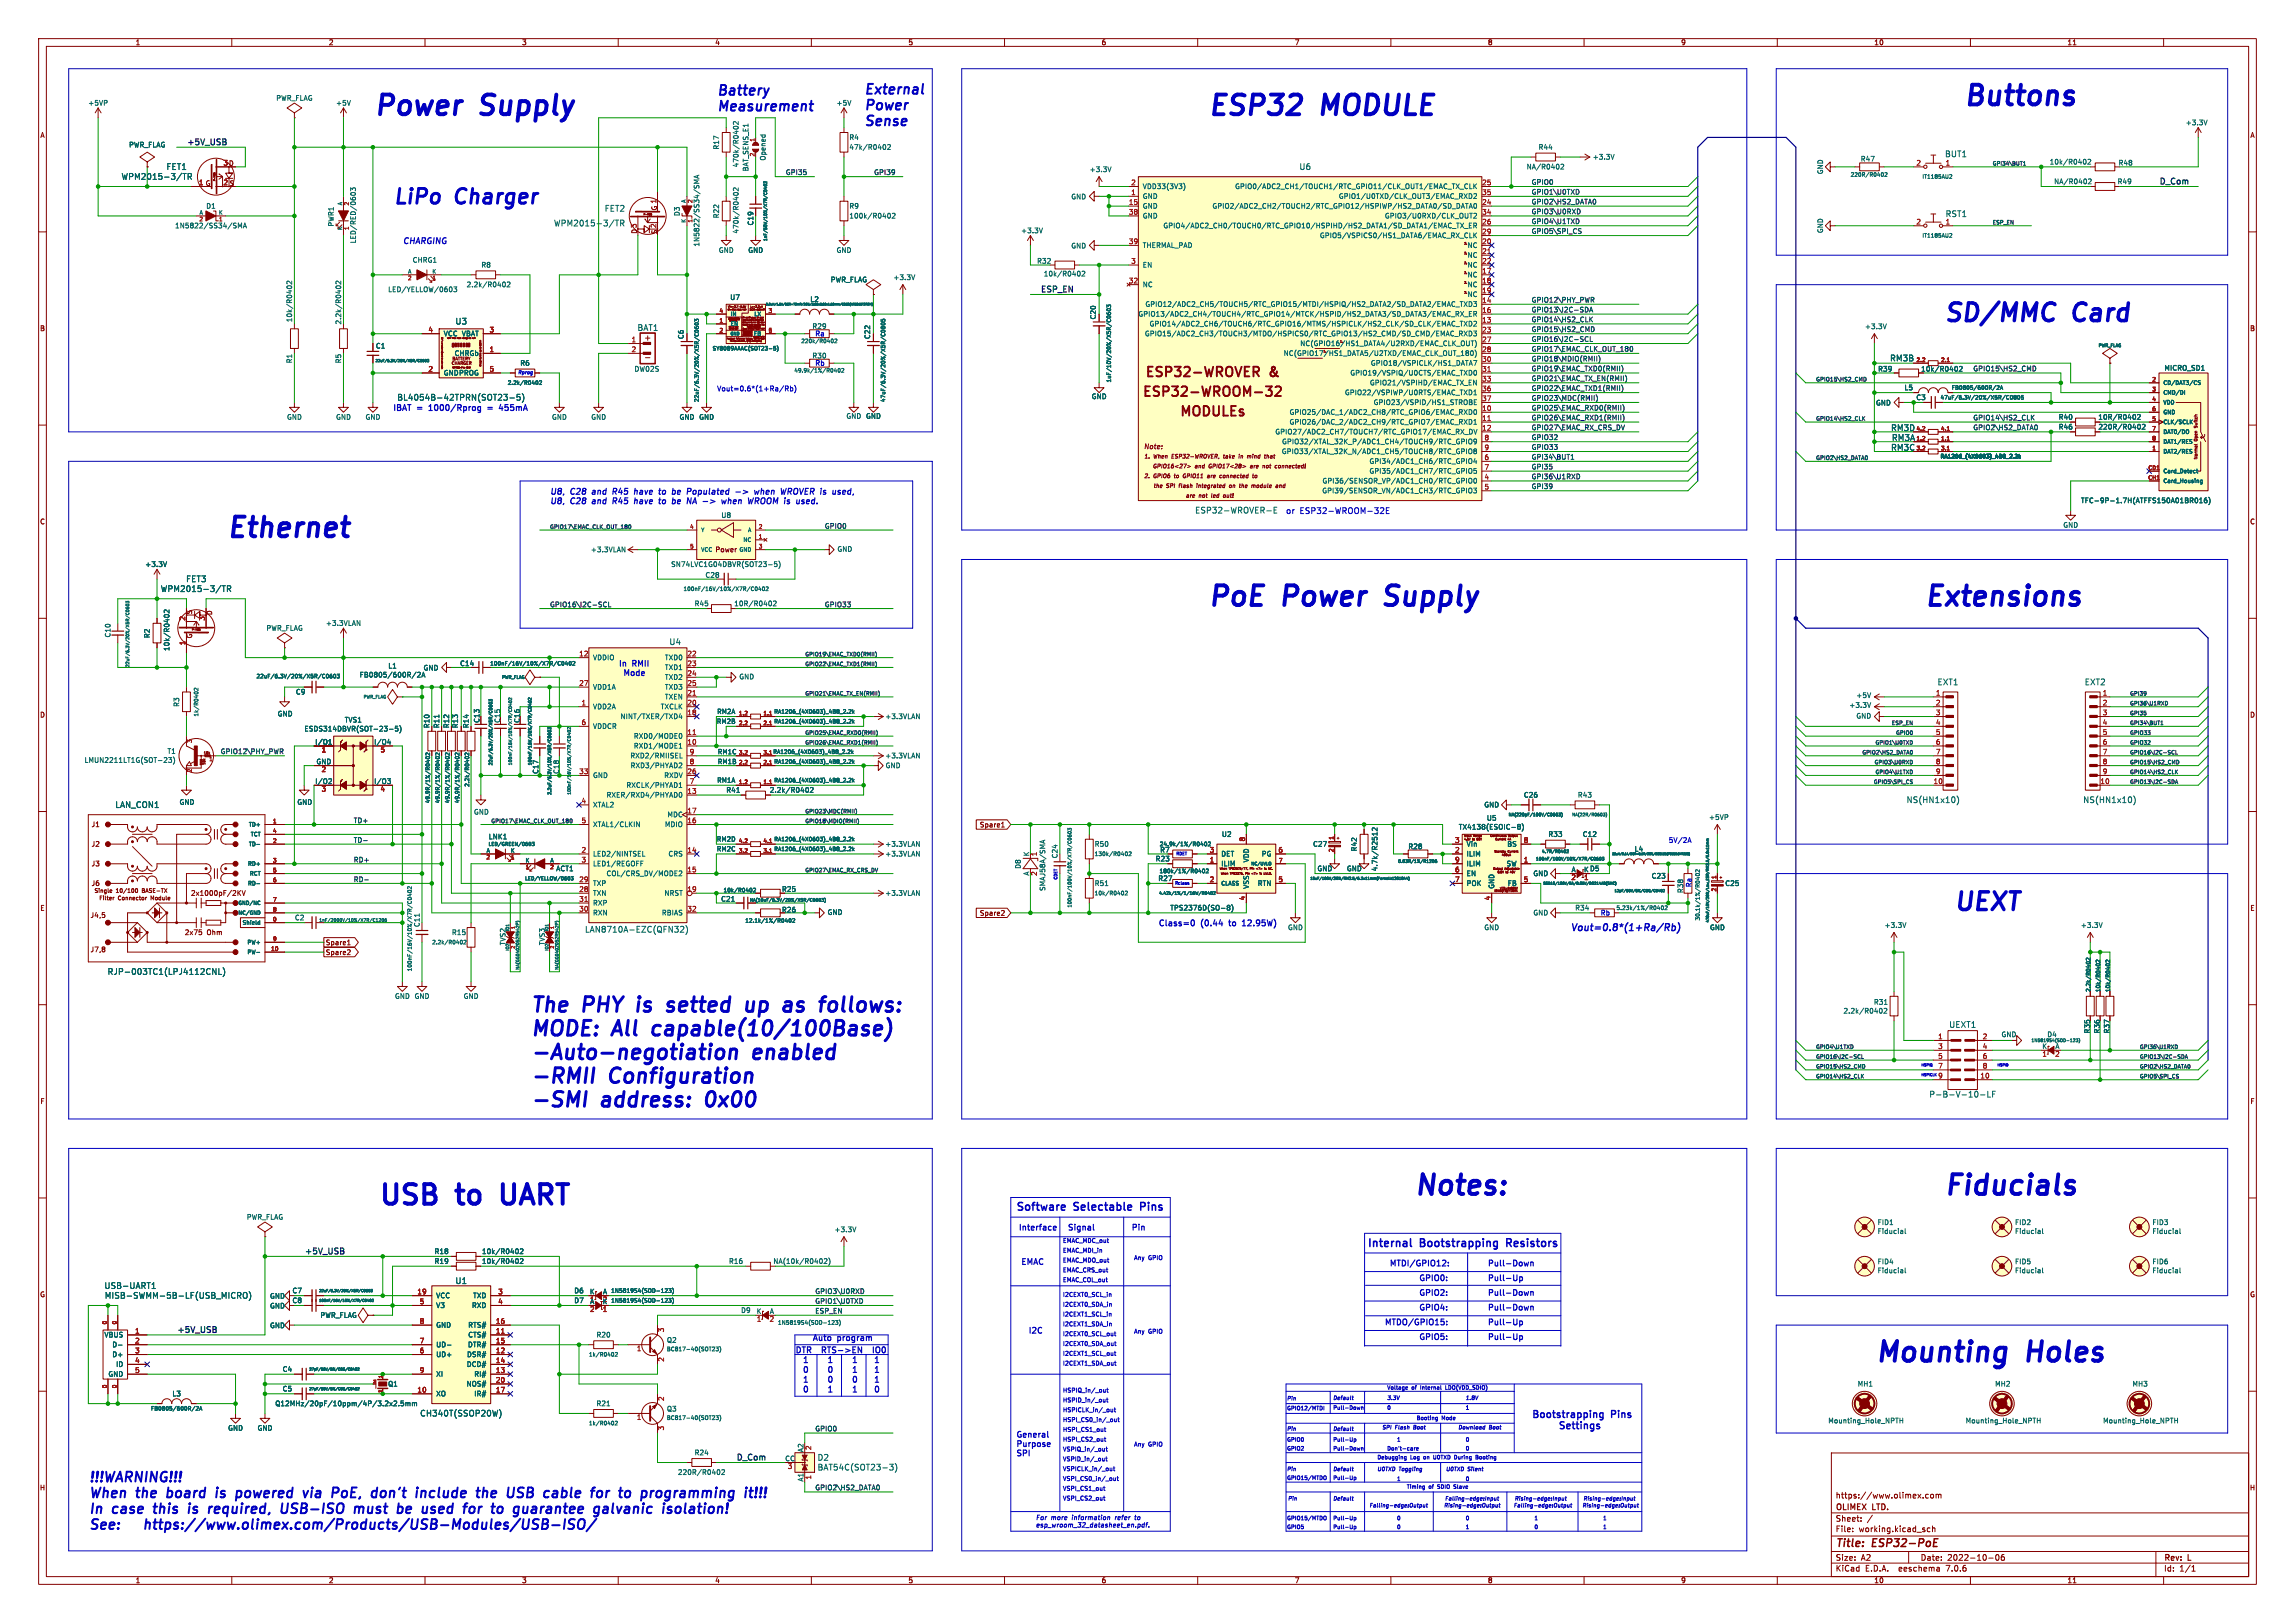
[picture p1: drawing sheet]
<svg xmlns="http://www.w3.org/2000/svg" width="594mm" height="420mm" viewBox="0 0 594 420" stroke-linecap="round" stroke-linejoin="round" font-family="sans-serif">
<defs><g id="words">
<g font-size="7.1" fill="#0000c2">
<text x="508" y="27.7">Buttons</text>
<text x="96.5" y="30.2">Power</text>
<text x="124.9" y="30.2">Supply</text>
<text x="312.4" y="30.2">ESP32</text>
<text x="342.5" y="30.2">MODULE</text>
<text x="58.4" y="139.5">Ethernet</text>
<text x="312.4" y="157.2">PoE</text>
<text x="332.6" y="157.2">Power</text>
<text x="361" y="157.2">Supply</text>
<text x="497.8" y="157.2">Extensions</text>
<text x="365.8" y="309.6">Notes:</text>
<text x="502.9" y="309.6">Fiducials</text>
<text x="97.8" y="312.2">USB</text>
<text x="118.9" y="312.2">to</text>
<text x="132.3" y="312.2">UART</text>
<text x="485.1" y="352.8">Mounting</text>
<text x="525.2" y="352.8">Holes</text>
</g>
<g font-size="6.4" fill="#0000c2">
<text x="502.9" y="83.6">SD/MMC</text>
<text x="537" y="83.6">Card</text>
<text x="505.5" y="236">UEXT</text>
</g>
<g font-size="5.3" fill="#0000c2">
<text x="101.6" y="53.1">LiPo</text>
<text x="118.2" y="53.1">Charger</text>
<text x="137.2" y="262.2">The</text>
<text x="151.2" y="262.2">PHY</text>
<text x="166.7" y="262.2">is</text>
<text x="176" y="262.2">setted</text>
<text x="197.9" y="262.2">up</text>
<text x="209.2" y="262.2">as</text>
<text x="220.1" y="262.2">follows:</text>
<text x="137.2" y="268.4">MODE:</text>
<text x="159" y="268.4">All</text>
<text x="170.7" y="268.4">capable(10/100Base)</text>
<text x="137.2" y="274.5">-Auto-negotiation</text>
<text x="195.3" y="274.5">enabled</text>
<text x="137.2" y="280.6">-RMII</text>
<text x="158.1" y="280.6">Configuration</text>
<text x="137.2" y="286.8">-SMI</text>
<text x="156.1" y="286.8">address:</text>
<text x="184.5" y="286.8">0x00</text>
</g>
<g font-size="3.5" fill="#0000c2">
<text x="185.4" y="24.9">Battery</text>
<text x="185.4" y="29">Measurement</text>
<text x="223.5" y="24.6">External</text>
<text x="223.5" y="28.7">Power</text>
<text x="223.5" y="32.8">Sense</text>
<text x="22.9" y="383.7">!!!WARNING!!!</text>
<text x="22.9" y="387.8">When</text>
<text x="35.5" y="387.8">the</text>
<text x="44.4" y="387.8">board</text>
<text x="58.1" y="387.8">is</text>
<text x="64.3" y="387.8">powered</text>
<text x="82.7" y="387.8">via</text>
<text x="91.1" y="387.8">PoE,</text>
<text x="102.4" y="387.8">don't</text>
<text x="114.9" y="387.8">include</text>
<text x="131.7" y="387.8">the</text>
<text x="140.5" y="387.8">USB</text>
<text x="151.1" y="387.8">cable</text>
<text x="164.3" y="387.8">for</text>
<text x="172.6" y="387.8">to</text>
<text x="179.3" y="387.8">programming</text>
<text x="22.9" y="391.9">In</text>
<text x="22.9" y="396">See:</text>
<text x="29.3" y="391.9">case</text>
<text x="39.7" y="396">https://www.olimex.com/Products/USB-Modules/USB-ISO/</text>
<text x="41" y="391.9">this</text>
<text x="50.9" y="391.9">is</text>
<text x="57.2" y="391.9">required,</text>
<text x="76.9" y="391.9">USB-ISO</text>
<text x="96.9" y="391.9">must</text>
<text x="109.1" y="391.9">be</text>
<text x="116.5" y="391.9">used</text>
<text x="128.3" y="391.9">for</text>
<text x="136.6" y="391.9">to</text>
<text x="143.3" y="391.9">guarantee</text>
<text x="165.1" y="391.9">galvanic</text>
<text x="183.9" y="391.9">isolation!</text>
</g>
<g font-size="3.5" fill="#840000">
<text x="296.1" y="98.3">ESP32-WROVER</text>
<text x="328.7" y="98.3">&amp;</text>
<text x="295.4" y="103.3">ESP32-WROOM-32</text>
<text x="305" y="108.4">MODULEs</text>
</g>
<text font-size="3.5" fill="#0f0f0f" x="207.2" y="387.8">it!!!</text>
<g font-size="2.8" fill="#0000c2">
<text x="262.9" y="313.4">Software</text>
<text x="278.1" y="313.4">Selectable</text>
<text x="296.1" y="313.4">Pins</text>
<text x="353.8" y="322.8">Internal</text>
<text x="367.7" y="322.8">Bootstrapping</text>
<text x="390.9" y="322.8">Resistors</text>
</g>
<g font-size="2.8" fill="#840000">
<text x="475" y="400.9">Title:</text>
<text x="484.7" y="400.9">ESP32-PoE</text>
</g>
<g font-size="2.5" fill="#0000c2">
<text x="406.4" y="241.1">Vout=0.8*(1+Ra/Rb)</text>
<text x="396.4" y="367.1">Bootstrapping</text>
<text x="406.8" y="370">Settings</text>
<text x="417.2" y="367.1">Pins</text>
</g>
<g font-size="2.1" fill="#0f0f0f">
<text x="48.3" y="37.7">+5V_USB</text>
<text x="558.8" y="47.8">D_Com</text>
<text x="269.2" y="75.8">ESP_EN</text>
<text x="78.7" y="324.7">+5V_USB</text>
<text x="45.7" y="345">+5V_USB</text>
<text x="190.5" y="378">D_Com</text>
</g>
<g font-size="2.1" fill="#006464">
<text x="503.3" y="40.9">BUT1</text>
<text x="31.3" y="46.7">WPM2015-3/TR</text>
<text x="43" y="44.2">FET1</text>
<text x="336.2" y="44.2">U6</text>
<text x="143.3" y="58.8">WPM2015-3/TR</text>
<text x="156.4" y="55">FET2</text>
<text x="503.5" y="56.4">RST1</text>
<text x="117.8" y="84.2">U3</text>
<text x="164.9" y="85.8">BAT1</text>
<text x="489.1" y="93.7">RM3B</text>
<text x="102.7" y="103.9">BL4054B-42TPRN(SOT23-5)</text>
<text x="489.4" y="111.7">RM3D</text>
<text x="489.4" y="116.8">RM3C</text>
<text x="489.6" y="114.3">RM3A</text>
<text x="309.2" y="133.1">ESP32-WROVER-E</text>
<text x="41.5" y="153.4">WPM2015-3/TR</text>
<text x="48.1" y="150.9">FET3</text>
<text x="173.2" y="167.1">U4</text>
<text x="501.4" y="177.5">EXT1</text>
<text x="539.5" y="177.5">EXT2</text>
<text x="29.8" y="209.3">LAN_CON1</text>
<text x="493.4" y="208">NS(HN1x10)</text>
<text x="539.1" y="208">NS(HN1x10)</text>
<text x="151.3" y="241.5">LAN8710A-EZC(QFN32)</text>
<text x="27.8" y="252.5">RJP-003TC1(LPJ4112CNL)</text>
<text x="504.4" y="266.2">UEXT1</text>
<text x="499.3" y="284.2">P-B-V-10-LF</text>
<text x="26.9" y="333.7">USB-UART1</text>
<text x="117.8" y="332.5">U1</text>
<text x="27" y="336.3">MISB-SWMM-5B-LF(USB_MICRO)</text>
<text x="108.6" y="366.8">CH340T(SSOP20W)</text>
<text x="211.5" y="378.2">D2</text>
<text x="211.5" y="380.7">BAT54C(SOT23-3)</text>
</g>
<g font-size="2.1" fill="#0000c2">
<text x="104.1" y="63.3">CHARGING</text>
<text x="101.6" y="106.4">IBAT</text>
<text x="108.1" y="106.4">=</text>
<text x="111.7" y="106.4">1000/Rprog</text>
<text x="131.2" y="106.4">455mA</text>
<text x="142.2" y="128.1">U8,</text>
<text x="142.2" y="130.6">U8,</text>
<text x="147.8" y="128.1">C28</text>
<text x="147.8" y="130.6">C28</text>
<text x="154" y="128.1">and</text>
<text x="154" y="130.6">and</text>
<text x="159.9" y="128.1">R45</text>
<text x="159.9" y="130.6">R45</text>
<text x="166.1" y="128.1">have</text>
<text x="166.1" y="130.6">have</text>
<text x="173.1" y="128.1">to</text>
<text x="173.1" y="130.6">to</text>
<text x="177.1" y="128.1">be</text>
<text x="177.1" y="130.6">be</text>
<text x="181.6" y="128.1">Populated</text>
<text x="181.6" y="130.6">NA</text>
<text x="186.2" y="130.6">-&gt;</text>
<text x="191.8" y="130.6">when</text>
<text x="194.7" y="128.1">-&gt;</text>
<text x="199.2" y="130.6">WROOM is</text>
<text x="200.3" y="128.1">when</text>
<text x="207.7" y="128.1">WROVER is</text>
<text x="332.7" y="133.1">or</text>
<text x="336.4" y="133.1">ESP32-WROOM-32E</text>
<text x="160" y="172.6">In</text>
<text x="163.8" y="172.6">RMII</text>
<text x="161.8" y="175">Mode</text>
<text x="299.7" y="239.8">Class=0</text>
<text x="311" y="239.8">(0.44</text>
<text x="318.9" y="239.8">to</text>
<text x="322.9" y="239.8">12.95W)</text>
<text x="263.5" y="318.5">Interface</text>
<text x="276.2" y="318.5">Signal</text>
<text x="292.7" y="318.5">Pin</text>
<text x="264.2" y="327.4">EMAC</text>
<text x="359.5" y="327.8">MTDI/GPIO12:</text>
<text x="384.9" y="327.8">Pull-Down</text>
<text x="367.2" y="335.4">GPIO2:</text>
<text x="367.2" y="331.6">GPIO0:</text>
<text x="384.9" y="331.6">Pull-Up</text>
<text x="384.9" y="335.4">Pull-Down</text>
<text x="367.2" y="339.2">GPIO4:</text>
<text x="384.9" y="339.2">Pull-Down</text>
<text x="210.2" y="347.1">Auto</text>
<text x="216.9" y="347.1">program</text>
<text x="266.1" y="345.2">I2C</text>
<text x="358.3" y="343">MTDO/GPIO15:</text>
<text x="367.2" y="346.8">GPIO5:</text>
<text x="384.9" y="346.8">Pull-Up</text>
<text x="384.9" y="343">Pull-Up</text>
<text x="205.7" y="350.3">DTR</text>
<text x="207.6" y="352.8">1</text>
<text x="213.5" y="350.3">RTS-&gt;EN</text>
<text x="214" y="352.8">1</text>
<text x="220.3" y="352.8">1</text>
<text x="226.1" y="352.8">1</text>
<text x="227.9" y="350.3">IO0</text>
<text x="207.6" y="357.9">1</text>
<text x="207.6" y="355.4">0</text>
<text x="214" y="357.9">0</text>
<text x="214" y="355.4">0</text>
<text x="220.3" y="355.4">1</text>
<text x="220.3" y="357.9">0</text>
<text x="226.1" y="355.4">1</text>
<text x="226.1" y="357.9">1</text>
<text x="207.6" y="360.4">0</text>
<text x="214" y="360.4">1</text>
<text x="220.3" y="360.4">1</text>
<text x="226.1" y="360.4">0</text>
<text x="262.9" y="372.1">General</text>
<text x="262.9" y="374.5">Purpose</text>
<text x="262.9" y="376.9">SPI</text>
</g>
<g font-size="2.1" fill="#840000">
<text x="166.6" y="88.4">+</text>
<text x="475" y="388">https://www.olimex.com</text>
<text x="475" y="394">Sheet:</text>
<text x="475" y="391.2">OLIMEX</text>
<text x="484.7" y="391.2">LTD.</text>
<text x="475" y="396.7">File:</text>
<text x="481.1" y="396.7">working.kicad_sch</text>
<text x="475" y="406.9">KiCad</text>
<text x="475" y="404.1">Size:</text>
<text x="481.7" y="404.1">A2</text>
<text x="482.7" y="406.9">E.D.A.</text>
<text x="491.6" y="406.9">eeschema</text>
<text x="497" y="404.1">Date:</text>
<text x="504" y="406.9">7.0.6</text>
<text x="504" y="404.1">2022-10-06</text>
<text x="560" y="404.3">Rev:</text>
<text x="560" y="406.9">Id:</text>
<text x="564.1" y="406.9">1/1</text>
<text x="566.4" y="404.3">L</text>
</g>
<g font-size="1.8" fill="#840000">
<text x="35" y="11.9">1</text>
<text x="85" y="11.9">2</text>
<text x="135" y="11.9">3</text>
<text x="185" y="11.9">4</text>
<text x="235" y="11.9">5</text>
<text x="285" y="11.9">6</text>
<text x="335" y="11.9">7</text>
<text x="385" y="11.9">8</text>
<text x="435" y="11.9">9</text>
<text x="485" y="11.9">10</text>
<text x="535" y="11.9">11</text>
<text x="10.3" y="35.9">A</text>
<text x="582.3" y="35.9">A</text>
<text x="57.7" y="42.9">3 D</text>
<text x="51.4" y="48">1 G</text>
<text x="57.7" y="48">2 S</text>
<text x="170.3" y="60.7" transform="rotate(-90 170.3 60.7)">S</text>
<text x="10.3" y="85.9">B</text>
<text x="582.3" y="85.9">B</text>
<text x="295.8" y="116.6">Note:</text>
<text x="10.3" y="135.9">C</text>
<text x="582.3" y="135.9">C</text>
<text x="185" y="143.1">Power</text>
<text x="49.9" y="159.1" transform="rotate(-90 49.9 159.1)">S</text>
<text x="55.1" y="159.3" transform="rotate(-90 55.1 159.3)">D</text>
<text x="49.9" y="165.3" transform="rotate(-90 49.9 165.3)">G</text>
<text x="10.3" y="185.9">D</text>
<text x="582.3" y="185.9">D</text>
<text x="124.3" y="187.2" transform="rotate(-90 124.3 187.2)">C13</text>
<text x="134.7" y="187.2" transform="rotate(-90 134.7 187.2)">C16</text>
<text x="23.6" y="214.2">J1</text>
<text x="253.3" y="214.5">Spare1</text>
<text x="23.6" y="219.3">J2</text>
<text x="23.6" y="224.4">J3</text>
<text x="23.6" y="229.5">J6</text>
<text x="49.3" y="232">2x1000pF/2KV</text>
<text x="202.3" y="231">R25</text>
<text x="10.3" y="235.9">E</text>
<text x="23.3" y="237.7">J4,5</text>
<text x="202.3" y="236.3">R26</text>
<text x="253.3" y="237.3">Spare2</text>
<text x="582.3" y="235.9">E</text>
<text x="47.7" y="242.2">2x75</text>
<text x="53.5" y="242.2">Ohm</text>
<text x="84.1" y="244.9">Spare1</text>
<text x="23.3" y="246.6">J7,8</text>
<text x="84.1" y="247.5">Spare2</text>
<text x="10.3" y="285.9">F</text>
<text x="582.3" y="285.9">F</text>
<text x="10.3" y="335.9">G</text>
<text x="582.3" y="335.9">G</text>
<text x="152.6" y="337.6">A</text>
<text x="155.9" y="337.6">K</text>
<text x="10.2" y="385.9">H</text>
<text x="582.2" y="385.9">H</text>
<text x="35" y="409.9">1</text>
<text x="85" y="409.9">2</text>
<text x="135" y="409.9">3</text>
<text x="185" y="409.9">4</text>
<text x="235" y="409.9">5</text>
<text x="285" y="409.9">6</text>
<text x="335" y="409.9">7</text>
<text x="385" y="409.9">8</text>
<text x="435" y="409.9">9</text>
<text x="485" y="409.9">10</text>
<text x="535" y="409.9">11</text>
</g>
<g font-size="1.8" fill="#006464">
<text x="22.7" y="27.5">+5VP</text>
<text x="71.4" y="26.3">PWR_FLAG</text>
<text x="86.9" y="27.5">+5V</text>
<text x="216.4" y="27.5">+5V</text>
<text x="565.6" y="32.6">+3.3V</text>
<text x="33.3" y="38.4">PWR_FLAG</text>
<text x="186.3" y="38.8" transform="rotate(-90 186.3 38.8)">R17</text>
<text x="198.3" y="41.7" transform="rotate(-90 198.3 41.7)">Opened</text>
<text x="219.7" y="36.4">R4</text>
<text x="219.7" y="39">47k/R0402</text>
<text x="398.1" y="39">R44</text>
<text x="412.1" y="41.5">+3.3V</text>
<text x="191.4" y="43.4" transform="rotate(-90 191.4 43.4)">470k/R0402</text>
<text x="193.9" y="44.5" transform="rotate(-90 193.9 44.5)">BAT_SENS_E1</text>
<text x="281.9" y="44.7">+3.3V</text>
<text x="395" y="44">NA/R0402</text>
<text x="472" y="45.2" transform="rotate(-90 472 45.2)">GND</text>
<text x="481.5" y="42">R47</text>
<text x="530.4" y="42.8">10k/R0402</text>
<text x="531.5" y="47.9">NA/R0402</text>
<text x="548" y="47.9">R49</text>
<text x="548.2" y="43">R48</text>
<text x="277.1" y="51.8">GND</text>
<text x="295.7" y="51.7">GND</text>
<text x="295.7" y="49.1">VDD33(3V3)</text>
<text x="319.5" y="49.1">GPIO0/ADC2_CH1/TOUCH1/RTC_GPIO11/CLK_OUT1/EMAC_TX_CLK</text>
<text x="346.4" y="51.7">GPIO1/U0TXD/CLK_OUT3/EMAC_RXD2</text>
<text x="45.2" y="59.3">1N5822/SS34/SMA</text>
<text x="53.3" y="54.2">D1</text>
<text x="86.6" y="58.8" transform="rotate(-90 86.6 58.8)">PWR1</text>
<text x="176.1" y="56" transform="rotate(-90 176.1 56)">D3</text>
<text x="186.3" y="56.6" transform="rotate(-90 186.3 56.6)">R22</text>
<text x="195.2" y="58.5" transform="rotate(-90 195.2 58.5)">C19</text>
<text x="219.7" y="54.2">R9</text>
<text x="219.7" y="56.7">100k/R0402</text>
<text x="295.7" y="54.2">GND</text>
<text x="295.7" y="56.7">GND</text>
<text x="301" y="59.3">GPIO4/ADC2_CH0/TOUCH0/RTC_GPIO10/HSPIHD/HS2_DATA1/SD_DATA1/EMAC_TX_ER</text>
<text x="313.7" y="54.2">GPIO2/ADC2_CH2/TOUCH2/RTC_GPIO12/HSPIWP/HS2_DATA0/SD_DATA0</text>
<text x="358.3" y="56.7">GPIO3/U0RXD/CLK_OUT2</text>
<text x="92.3" y="63.1" transform="rotate(-90 92.3 63.1)">LED/RED/0603</text>
<text x="181.2" y="63.9" transform="rotate(-90 181.2 63.9)">1N5822/SS34/SMA</text>
<text x="185.9" y="65.6">GND</text>
<text x="191.4" y="60.6" transform="rotate(-90 191.4 60.6)">470k/R0402</text>
<text x="193.5" y="65.6">GND</text>
<text x="216.4" y="65.6">GND</text>
<text x="264.2" y="60.6">+3.3V</text>
<text x="277.1" y="64.5">GND</text>
<text x="295.7" y="64.4">THERMAL_PAD</text>
<text x="341.5" y="61.8">GPIO5/VSPICS0/HS1_DATA6/EMAC_RX_CLK</text>
<text x="379.7" y="64.4">NC</text>
<text x="472" y="60.5" transform="rotate(-90 472 60.5)">GND</text>
<text x="106.7" y="68.2">CHRG1</text>
<text x="124.5" y="69.4">R8</text>
<text x="268.3" y="68.4">R32</text>
<text x="270" y="71.7">10k/R0402</text>
<text x="295.7" y="69.4">EN</text>
<text x="379.7" y="72">NC</text>
<text x="379.7" y="66.9">NC</text>
<text x="379.7" y="69.4">NC</text>
<text x="100.3" y="75.8">LED/YELLOW/0603</text>
<text x="120.7" y="74.5">2.2k/R0402</text>
<text x="188.9" y="77.8">U7</text>
<text x="214.9" y="73.3">PWR_FLAG</text>
<text x="231.1" y="72.7">+3.3V</text>
<text x="295.7" y="74.5">NC</text>
<text x="379.7" y="74.5">NC</text>
<text x="379.7" y="77.1">NC</text>
<text x="75.8" y="83.5" transform="rotate(-90 75.8 83.5)">10k/R0402</text>
<text x="209.6" y="78.3">L2</text>
<text x="283.8" y="82.8" transform="rotate(-90 283.8 82.8)">C20</text>
<text x="294.5" y="82.1">GPIO13/ADC2_CH4/TOUCH4/RTC_GPIO14/MTCK/HSPID/HS2_DATA3/SD_DATA3/EMAC_RX_ER</text>
<text x="296.3" y="79.6">GPIO12/ADC2_CH5/TOUCH5/RTC_GPIO15/MTDI/HSPIQ/HS2_DATA2/SD_DATA2/EMAC_TXD3</text>
<text x="88.5" y="84.1" transform="rotate(-90 88.5 84.1)">2.2k/R0402</text>
<text x="114.7" y="87.2">VCC VBAT</text>
<text x="177.1" y="87.9" transform="rotate(-90 177.1 87.9)">C6</text>
<text x="210.1" y="85.3">R29</text>
<text x="225.4" y="87.9" transform="rotate(-90 225.4 87.9)">C22</text>
<text x="296.2" y="87.2">GPIO15/ADC2_CH3/TOUCH3/MTDO/HSPICS0/RTC_GPIO13/HS2_CMD/SD_CMD/EMAC_RXD3</text>
<text x="297.4" y="84.7">GPIO14/ADC2_CH6/TOUCH6/RTC_GPIO16/MTMS/HSPICLK/HS2_CLK/SD_CLK/EMAC_TXD2</text>
<text x="336.4" y="89.8">NC(GPIO16/HS1_DATA4/U2RXD/EMAC_CLK_OUT)</text>
<text x="482.6" y="85.4">+3.3V</text>
<text x="75.8" y="94.1" transform="rotate(-90 75.8 94.1)">R1</text>
<text x="88.5" y="94.1" transform="rotate(-90 88.5 94.1)">R5</text>
<text x="97.2" y="90.4">C1</text>
<text x="117.5" y="92.3">CHRGb</text>
<text x="134.5" y="94.8">R6</text>
<text x="210.1" y="92.9">R30</text>
<text x="332.1" y="92.3">NC(GPIO17/HS1_DATA5/U2TXD/EMAC_CLK_OUT_180)</text>
<text x="354.7" y="94.8">GPIO18/VSPICLK/HS1_DATA7</text>
<text x="114.7" y="97.4">GNDPROG</text>
<text x="164.1" y="96.4">DW02S</text>
<text x="349.4" y="97.4">GPIO19/VSPIQ/U0CTS/EMAC_TXD0</text>
<text x="354.4" y="99.9">GPIO21/VSPIHD/EMAC_TX_EN</text>
<text x="486" y="96.4">R39</text>
<text x="492.8" y="101.2">L5</text>
<text x="497.1" y="96.4">10k/R0402</text>
<text x="560.1" y="96.1">MICRO_SD1</text>
<text x="282.4" y="103.5">GND</text>
<text x="333.6" y="107.5">GPIO25/DAC_1/ADC2_CH8/RTC_GPIO6/EMAC_RXD0</text>
<text x="348" y="102.5">GPIO22/VSPIWP/U0RTS/EMAC_TXD1</text>
<text x="355.4" y="105">GPIO23/VSPID/HS1_STROBE</text>
<text x="485.4" y="105.1">GND</text>
<text x="495.9" y="103.7">C3</text>
<text x="74.2" y="108.8">GND</text>
<text x="86.9" y="108.8">GND</text>
<text x="94.5" y="108.8">GND</text>
<text x="142.7" y="108.8">GND</text>
<text x="152.9" y="108.8">GND</text>
<text x="175.8" y="108.8">GND GND</text>
<text x="218.9" y="108.6">GND GND</text>
<text x="224" y="108.6">GND</text>
<text x="329.9" y="112.6">GPIO27/ADC2_CH7/TOUCH7/RTC_GPIO17/EMAC_RX_DV</text>
<text x="333.6" y="110.1">GPIO26/DAC_2/ADC2_CH9/RTC_GPIO7/EMAC_RXD1</text>
<text x="532.7" y="108.8">R40</text>
<text x="532.7" y="111.4">R46</text>
<text x="543" y="108.8">10R/R0402</text>
<text x="543" y="111.4">220R/R0402</text>
<text x="331.6" y="117.7">GPIO33/XTAL_32K_N/ADC1_CH5/TOUCH8/RTC_GPIO8</text>
<text x="331.7" y="115.2">GPIO32/XTAL_32K_P/ADC1_CH4/TOUCH9/RTC_GPIO9</text>
<text x="342.2" y="125.3">GPI36/SENSOR_VP/ADC1_CH0/RTC_GPIO0</text>
<text x="354.3" y="120.2">GPI34/ADC1_CH6/RTC_GPIO4</text>
<text x="354.3" y="122.8">GPI35/ADC1_CH7/RTC_GPIO5</text>
<text x="342.1" y="127.9">GPI39/SENSOR_VN/ADC1_CH3/RTC_GPIO3</text>
<text x="538.5" y="130.4">TFC-9P-1.7H(ATFFS150A01BR016)</text>
<text x="186.6" y="134.2">U8</text>
<text x="533.9" y="136.8">GND</text>
<text x="152.8" y="143.1">+3.3VLAN</text>
<text x="216.6" y="143">GND</text>
<text x="37.5" y="146.9">+3.3V</text>
<text x="173.6" y="146.9">SN74LVC1G04DBVR(SOT23-5)</text>
<text x="182.5" y="149.7">C28</text>
<text x="179.7" y="157.1">R45</text>
<text x="189.9" y="157.1">10R/R0402</text>
<text x="28.8" y="165.1" transform="rotate(-90 28.8 165.1)">C10</text>
<text x="39" y="165.3" transform="rotate(-90 39 165.3)">R2</text>
<text x="68.8" y="163.4">PWR_FLAG</text>
<text x="84.2" y="162.2">+3.3VLAN</text>
<text x="44" y="168.6" transform="rotate(-90 44 168.6)">10k/R0402</text>
<text x="100.4" y="173.2">L1</text>
<text x="109.5" y="173.7">GND</text>
<text x="119" y="172.6">C14</text>
<text x="153.4" y="171">VDDIO</text>
<text x="172" y="171">TXD0</text>
<text x="172" y="173.6">TXD1</text>
<text x="76.5" y="179.9">C9</text>
<text x="93" y="175.5">FB0805/600R/2A</text>
<text x="153.4" y="178.7">VDD1A</text>
<text x="172" y="176.1">TXD2</text>
<text x="172" y="178.7">TXD3</text>
<text x="191.2" y="176">GND</text>
<text x="46.6" y="183" transform="rotate(-90 46.6 183)">R3</text>
<text x="71.8" y="185.6">GND</text>
<text x="153.4" y="183.7">VDD2A</text>
<text x="170.9" y="183.7">TXCLK</text>
<text x="172" y="181.2">TXEN</text>
<text x="478.5" y="183.4">+3.3V</text>
<text x="480.3" y="180.8">+5V</text>
<text x="78.7" y="189.5">ESDS314DBVR(SOT-23-5)</text>
<text x="89.1" y="187.2">TVS1</text>
<text x="111.4" y="188.6" transform="rotate(-90 111.4 188.6)">R10</text>
<text x="113.9" y="188.6" transform="rotate(-90 113.9 188.6)">R11</text>
<text x="116.4" y="188.6" transform="rotate(-90 116.4 188.6)">R12</text>
<text x="118.7" y="188.6" transform="rotate(-90 118.7 188.6)">R13</text>
<text x="121.5" y="188.6" transform="rotate(-90 121.5 188.6)">R14</text>
<text x="129.6" y="187.2" transform="rotate(-90 129.6 187.2)">C15</text>
<text x="153.4" y="188.8">VDDCR</text>
<text x="160.5" y="186.3">NINT/TXER/TXD4</text>
<text x="163.9" y="191.4">RXD0/MODE0</text>
<text x="229" y="186.3">+3.3VLAN</text>
<text x="480.3" y="186.2">GND</text>
<text x="21.8" y="197.6">LMUN2211LT1G(SOT-23)</text>
<text x="43.2" y="195.3">T1</text>
<text x="81.5" y="192.8">I/O1</text>
<text x="81.8" y="197.9">GND</text>
<text x="96.7" y="192.8">I/O4</text>
<text x="163" y="196.4">RXD2/RMIISEL</text>
<text x="163.9" y="193.9">RXD1/MODE1</text>
<text x="229" y="196.4">+3.3VLAN</text>
<text x="81.5" y="202.9">I/O2</text>
<text x="96.7" y="202.9">I/O3</text>
<text x="139.5" y="200.4" transform="rotate(-90 139.5 200.4)">C17</text>
<text x="144.9" y="200.4" transform="rotate(-90 144.9 200.4)">C18</text>
<text x="153.4" y="201.5">GND</text>
<text x="163.1" y="199">RXD3/PHYAD2</text>
<text x="171.8" y="201.5">RXDV</text>
<text x="229.1" y="199">GND</text>
<text x="46.4" y="208.5">GND</text>
<text x="76.8" y="208.5">GND</text>
<text x="153.4" y="209.1">XTAL2</text>
<text x="156.9" y="206.6">RXER/RXD4/PHYAD0</text>
<text x="162" y="204.1">RXCLK/PHYAD1</text>
<text x="187.9" y="205.3">R41</text>
<text x="199.1" y="205.3">2.2k/R0402</text>
<text x="384" y="209.1">GND</text>
<text x="394.3" y="206.6">C26</text>
<text x="408.3" y="206.6">R43</text>
<text x="122.6" y="211">GND</text>
<text x="153.4" y="214.2">XTAL1/CLKIN</text>
<text x="172" y="214.2">MDIO</text>
<text x="172.6" y="211.7">MDC</text>
<text x="377.5" y="214.9">TX4138(ESOIC-8)</text>
<text x="384.7" y="212.6">U5</text>
<text x="442.2" y="212.4">+5VP</text>
<text x="126.4" y="217.4">LNK1</text>
<text x="153.4" y="221.8">LED2/NINTSEL</text>
<text x="172.9" y="221.8">CRS</text>
<text x="229" y="219.3">+3.3VLAN</text>
<text x="229" y="221.8">+3.3VLAN</text>
<text x="266.4" y="221.7" transform="rotate(-90 266.4 221.7)">K</text>
<text x="268.7" y="221.7" transform="rotate(-90 268.7 221.7)">1</text>
<text x="283.2" y="219.3">R50</text>
<text x="300.2" y="220.8">R7</text>
<text x="316" y="221.8">DET</text>
<text x="316.1" y="216.8">U2</text>
<text x="326.4" y="221.8">PG</text>
<text x="339.7" y="219.3">C27</text>
<text x="351.4" y="220.4" transform="rotate(-90 351.4 220.4)">R42</text>
<text x="364.4" y="219.9">R28</text>
<text x="379.5" y="221.8">ILIM</text>
<text x="379.5" y="219.3">Vin</text>
<text x="390" y="219.3">BS</text>
<text x="400.6" y="216.8">R33</text>
<text x="409.5" y="216.8">C12</text>
<text x="423" y="220.6">L4</text>
<text x="143.8" y="225.7">ACT1</text>
<text x="153.4" y="224.4">LED1/REGOFF</text>
<text x="156.9" y="226.9">COL/CRS_DV/MODE2</text>
<text x="264.4" y="224.9" transform="rotate(-90 264.4 224.9)">D8</text>
<text x="266.4" y="226.7" transform="rotate(-90 266.4 226.7)">A</text>
<text x="273.9" y="222.2" transform="rotate(-90 273.9 222.2)">C24</text>
<text x="299" y="223.1">R23</text>
<text x="316" y="224.4">ILIM</text>
<text x="323.4" y="223.3" transform="rotate(-90 323.4 223.3)">VDD</text>
<text x="340.9" y="225.7">GND</text>
<text x="348.5" y="225.7">GND</text>
<text x="356.7" y="225.6" transform="rotate(-90 356.7 225.6)">4.7k/R2512</text>
<text x="379.5" y="226.9">EN</text>
<text x="379.5" y="224.4">ILIM</text>
<text x="389.8" y="224.4">SW</text>
<text x="396.7" y="226.9">GND</text>
<text x="406.6" y="225.8">A</text>
<text x="409.9" y="225.8">K D5</text>
<text x="427.4" y="227.6">C23</text>
<text x="153.4" y="232">TXN</text>
<text x="153.4" y="229.5">TXP</text>
<text x="171.9" y="232">NRST</text>
<text x="186.5" y="233.5">C21</text>
<text x="229" y="232">+3.3VLAN</text>
<text x="270.7" y="230.7" transform="rotate(-90 270.7 230.7)">SMAJ58A/SMA</text>
<text x="283.2" y="229.5">R51</text>
<text x="299.7" y="228.2">R27</text>
<text x="323.4" y="230.1" transform="rotate(-90 323.4 230.1)">VSS</text>
<text x="325.4" y="229.5">RTN</text>
<text x="379.5" y="229.5">POK</text>
<text x="386.9" y="230.1" transform="rotate(-90 386.9 230.1)">GND</text>
<text x="390.1" y="229.5">FB</text>
<text x="435.8" y="231.2" transform="rotate(-90 435.8 231.2)">R38</text>
<text x="446.4" y="229.5">C25</text>
<text x="76.2" y="238.4">C2</text>
<text x="153.4" y="237.1">RXN</text>
<text x="153.4" y="234.5">RXP</text>
<text x="171.2" y="237.1">RBIAS</text>
<text x="214.1" y="237">GND</text>
<text x="302.8" y="235.8">TPS2376D(SO-8)</text>
<text x="396.7" y="237.1">GND</text>
<text x="407.6" y="235.8">R34</text>
<text x="108.8" y="240" transform="rotate(-90 108.8 240)">C11</text>
<text x="116.8" y="242.2">R15</text>
<text x="131" y="244.7" transform="rotate(-90 131 244.7)">TVS2</text>
<text x="141.2" y="244.7" transform="rotate(-90 141.2 244.7)">TVS3</text>
<text x="333.2" y="240.9">GND</text>
<text x="384" y="240.9">GND</text>
<text x="442.5" y="240.9">GND</text>
<text x="487.7" y="240.3">+3.3V</text>
<text x="538.5" y="240.3">+3.3V</text>
<text x="102.1" y="258.7">GND GND</text>
<text x="119.9" y="258.7">GND</text>
<text x="477" y="262.5">2.2k/R0402</text>
<text x="484.9" y="260.2">R31</text>
<text x="517.9" y="268.6">GND</text>
<text x="529.8" y="268.6">D4</text>
<text x="541.1" y="267.6" transform="rotate(-90 541.1 267.6)">R35</text>
<text x="543.7" y="267.6" transform="rotate(-90 543.7 267.6)">R36</text>
<text x="546.2" y="267.6" transform="rotate(-90 546.2 267.6)">R37</text>
<text x="528.5" y="271.5">K</text>
<text x="531.9" y="271.5">A</text>
<text x="63.8" y="315.8">PWR_FLAG</text>
<text x="485.9" y="317.2">FID1</text>
<text x="521.4" y="317.2">FID2</text>
<text x="557" y="317.2">FID3</text>
<text x="215.9" y="319">+3.3V</text>
<text x="485.9" y="319.5">Fiducial</text>
<text x="521.4" y="319.5">Fiducial</text>
<text x="557" y="319.5">Fiducial</text>
<text x="112.4" y="327.3">R19</text>
<text x="112.4" y="324.7">R18</text>
<text x="124.6" y="327.3">10k/R0402</text>
<text x="124.6" y="324.7">10k/R0402</text>
<text x="188.6" y="327.3">R16</text>
<text x="200" y="327.3">NA(10k/R0402)</text>
<text x="485.9" y="327.4">FID4</text>
<text x="485.9" y="329.7">Fiducial</text>
<text x="521.4" y="327.4">FID5</text>
<text x="521.4" y="329.7">Fiducial</text>
<text x="557" y="327.4">FID6</text>
<text x="557" y="329.7">Fiducial</text>
<text x="75.6" y="334.9">C7</text>
<text x="148.5" y="334.9">D6</text>
<text x="152.6" y="335">K</text>
<text x="155.9" y="335">A</text>
<text x="69.8" y="338.8">GND</text>
<text x="69.8" y="336.3">GND</text>
<text x="75.6" y="337.4">C8</text>
<text x="82.8" y="341.2">PWR_FLAG</text>
<text x="112.8" y="336.1">VCC</text>
<text x="112.8" y="338.7">V3</text>
<text x="122" y="338.7">RXD</text>
<text x="122.3" y="336.1">TXD</text>
<text x="148.5" y="337.4">D7</text>
<text x="152.6" y="337.3">1</text>
<text x="155.9" y="337.3">2</text>
<text x="191.7" y="340">D9</text>
<text x="195.7" y="340.1">K</text>
<text x="199.1" y="340.1">A</text>
<text x="26.9" y="346.3">VBUS</text>
<text x="69.8" y="343.9">GND</text>
<text x="112.8" y="343.8">GND</text>
<text x="121.1" y="346.3">CTS#</text>
<text x="121.1" y="343.8">RTS#</text>
<text x="154.3" y="346.3">R20</text>
<text x="172.5" y="347.7">Q2</text>
<text x="29" y="348.8">D-</text>
<text x="29" y="351.4">D+</text>
<text x="29.9" y="353.9">ID</text>
<text x="112.8" y="351.4">UD+</text>
<text x="112.8" y="348.8">UD-</text>
<text x="120.7" y="353.9">DCD#</text>
<text x="120.8" y="351.4">DSR#</text>
<text x="121" y="348.8">DTR#</text>
<text x="27.9" y="356.5">GND</text>
<text x="73" y="355.2">C4</text>
<text x="100.3" y="359">Q1</text>
<text x="112.8" y="356.5">XI</text>
<text x="120.6" y="359">NOS#</text>
<text x="122.6" y="356.5">RI#</text>
<text x="480.7" y="359">MH1</text>
<text x="516.3" y="359">MH2</text>
<text x="551.8" y="359">MH3</text>
<text x="44.5" y="361.5">L3</text>
<text x="71.1" y="364.1">Q12MHz/20pF/10ppm/4P/3.2x2.5mm</text>
<text x="73" y="360.3">C5</text>
<text x="112.8" y="361.5">XO</text>
<text x="122.6" y="361.5">IR#</text>
<text x="154.3" y="364.1">R21</text>
<text x="172.5" y="365.5">Q3</text>
<text x="58.9" y="370.4">GND</text>
<text x="66.5" y="370.4">GND</text>
<text x="473.1" y="368.5">Mounting_Hole_NPTH</text>
<text x="508.6" y="368.5">Mounting_Hole_NPTH</text>
<text x="544.2" y="368.5">Mounting_Hole_NPTH</text>
<text x="179.7" y="376.8">R24</text>
<text x="208" y="375.9" transform="rotate(-90 208 375.9)">A2</text>
<text x="175.3" y="381.9">220R/R0402</text>
<text x="203.1" y="378.2">CC</text>
<text x="208" y="383.5" transform="rotate(-90 208 383.5)">A1</text>
</g>
<g font-size="1.8" fill="#a90000">
<text x="57.7" y="42.9">3</text>
<text x="495.9" y="42.9">2</text>
<text x="503.5" y="42.9">1</text>
<text x="51.4" y="48">1</text>
<text x="57.7" y="48">2</text>
<text x="292.1" y="53.1">15</text>
<text x="292.7" y="50.5">1</text>
<text x="292.7" y="48">2</text>
<text x="383.5" y="53.1">24</text>
<text x="383.5" y="48">25</text>
<text x="383.5" y="50.5">35</text>
<text x="169.9" y="59.1" transform="rotate(-90 169.9 59.1)">2</text>
<text x="170.2" y="54.6" transform="rotate(-90 170.2 54.6)">G 1</text>
<text x="292.1" y="55.6">38</text>
<text x="383.5" y="58.2">26</text>
<text x="383.5" y="55.6">34</text>
<text x="495.9" y="58.2">2</text>
<text x="503.5" y="58.2">1</text>
<text x="165.1" y="60.6" transform="rotate(-90 165.1 60.6)">D3</text>
<text x="292.1" y="63.2">39</text>
<text x="383.5" y="63.2">20</text>
<text x="383.5" y="65.8">21</text>
<text x="383.5" y="60.7">29</text>
<text x="292.7" y="68.3">3</text>
<text x="383.5" y="70.9">17</text>
<text x="383.5" y="68.3">22</text>
<text x="292.1" y="73.4">32</text>
<text x="383.5" y="73.4">18</text>
<text x="383.5" y="75.9">19</text>
<text x="383.5" y="83.6">13</text>
<text x="383.5" y="78.5">14</text>
<text x="383.5" y="81">16</text>
<text x="110.8" y="86.1">4</text>
<text x="126.6" y="86.1">3</text>
<text x="163.4" y="88.6">1</text>
<text x="383.5" y="86.1">23</text>
<text x="383.5" y="88.6">27</text>
<text x="126.6" y="91.2">1</text>
<text x="163.4" y="91.2">2</text>
<text x="383.5" y="91.2">28</text>
<text x="383.5" y="93.7">30</text>
<text x="110.8" y="96.3">2</text>
<text x="126.6" y="96.3">5</text>
<text x="383.5" y="96.3">31</text>
<text x="383.5" y="98.8">33</text>
<text x="383.5" y="101.3">36</text>
<text x="383.5" y="106.4">10</text>
<text x="383.5" y="103.9">37</text>
<text x="383.5" y="109">11</text>
<text x="383.5" y="111.5">12</text>
<text x="384.1" y="119.1">6</text>
<text x="384.1" y="114">8</text>
<text x="384.1" y="116.6">9</text>
<text x="384.1" y="124.2">4</text>
<text x="384.1" y="121.7">7</text>
<text x="384.1" y="126.7">5</text>
<text x="48" y="160.7" transform="rotate(-90 48 160.7)">2</text>
<text x="53.1" y="160.7" transform="rotate(-90 53.1 160.7)">3</text>
<text x="48" y="167.1" transform="rotate(-90 48 167.1)">1</text>
<text x="149.8" y="169.9">12</text>
<text x="177.8" y="169.9">22</text>
<text x="177.8" y="172.5">23</text>
<text x="149.8" y="177.5">27</text>
<text x="177.8" y="175">24</text>
<text x="177.8" y="177.5">25</text>
<text x="150.4" y="182.6">1</text>
<text x="177.8" y="185.2">18</text>
<text x="177.8" y="182.6">20</text>
<text x="177.8" y="180.1">21</text>
<text x="500.9" y="180.1">1</text>
<text x="500.9" y="182.6">2</text>
<text x="500.9" y="185.2">3</text>
<text x="544.1" y="180.1">1</text>
<text x="544.1" y="182.6">2</text>
<text x="544.1" y="185.2">3</text>
<text x="150.4" y="187.7">6</text>
<text x="177.8" y="190.2">11</text>
<text x="500.9" y="187.7">4</text>
<text x="500.9" y="190.2">5</text>
<text x="544.1" y="187.7">4</text>
<text x="544.1" y="190.2">5</text>
<text x="83.1" y="195">1</text>
<text x="98.4" y="195">5</text>
<text x="177.8" y="192.8">10</text>
<text x="178.4" y="197.9">8</text>
<text x="178.4" y="195.3">9</text>
<text x="500.9" y="192.8">6</text>
<text x="500.9" y="195.3">7</text>
<text x="500.9" y="197.9">8</text>
<text x="544.1" y="192.8">6</text>
<text x="544.1" y="195.3">7</text>
<text x="544.1" y="197.9">8</text>
<text x="83.1" y="200.1">2</text>
<text x="149.8" y="200.4">33</text>
<text x="177.8" y="200.4">26</text>
<text x="178.4" y="202.9">7</text>
<text x="500.3" y="202.9">10</text>
<text x="500.9" y="200.4">9</text>
<text x="543.5" y="202.9">10</text>
<text x="544.1" y="200.4">9</text>
<text x="83.1" y="205.2">3</text>
<text x="98.4" y="205.2">4</text>
<text x="150.4" y="208">4</text>
<text x="177.8" y="205.5">13</text>
<text x="150.4" y="213.1">5</text>
<text x="177.8" y="213.1">16</text>
<text x="177.8" y="210.6">17</text>
<text x="150.4" y="220.7">2</text>
<text x="177.8" y="220.7">14</text>
<text x="313" y="220.7">3</text>
<text x="322.3" y="217.9" transform="rotate(-90 322.3 217.9)">8</text>
<text x="330.8" y="220.7">6</text>
<text x="376.5" y="220.7">2</text>
<text x="376.5" y="218.2">3</text>
<text x="394.3" y="218.2">8</text>
<text x="150.4" y="223.3">3</text>
<text x="177.8" y="225.8">15</text>
<text x="268.7" y="226.8" transform="rotate(-90 268.7 226.8)">2</text>
<text x="313" y="223.3">1</text>
<text x="376.5" y="225.8">6</text>
<text x="376.5" y="223.3">9</text>
<text x="394.3" y="223.3">1</text>
<text x="149.8" y="230.9">28</text>
<text x="149.8" y="228.3">29</text>
<text x="149.8" y="233.4">31</text>
<text x="177.8" y="230.9">19</text>
<text x="313" y="228.3">2</text>
<text x="322.3" y="233.1" transform="rotate(-90 322.3 233.1)">4</text>
<text x="330.8" y="228.3">5</text>
<text x="376.5" y="228.3">7</text>
<text x="385.8" y="233.1" transform="rotate(-90 385.8 233.1)">4</text>
<text x="394.3" y="228.3">5</text>
<text x="406.6" y="228">2</text>
<text x="409.9" y="228">1</text>
<text x="149.8" y="236">30</text>
<text x="177.8" y="236">32</text>
<text x="501.5" y="269">1</text>
<text x="513.1" y="269">2</text>
<text x="501.5" y="271.5">3</text>
<text x="501.5" y="274.1">5</text>
<text x="513.1" y="271.5">4</text>
<text x="513.1" y="274.1">6</text>
<text x="528.5" y="273.8">1</text>
<text x="531.8" y="273.8">2</text>
<text x="501.5" y="276.6">7</text>
<text x="501.5" y="279.1">9</text>
<text x="512.5" y="279.1">10</text>
<text x="513.1" y="276.6">8</text>
<text x="107.9" y="335">19</text>
<text x="128.8" y="335">3</text>
<text x="108.5" y="337.6">5</text>
<text x="128.8" y="337.6">4</text>
<text x="152.6" y="339.8">2</text>
<text x="155.9" y="339.8">1</text>
<text x="34.9" y="345.2">1</text>
<text x="34.9" y="347.7">2</text>
<text x="108.5" y="347.7">7</text>
<text x="108.5" y="342.6">8</text>
<text x="128.2" y="345.2">11</text>
<text x="128.2" y="347.7">15</text>
<text x="128.2" y="342.6">16</text>
<text x="172.2" y="344.9" transform="rotate(-90 172.2 344.9)">3</text>
<text x="195.8" y="342.3">1</text>
<text x="199.1" y="342.3">2</text>
<text x="34.9" y="350.3">3</text>
<text x="34.9" y="352.8">4</text>
<text x="108.5" y="350.3">6</text>
<text x="128.2" y="350.3">12</text>
<text x="128.2" y="352.8">14</text>
<text x="164.7" y="350">1</text>
<text x="172.2" y="352.5" transform="rotate(-90 172.2 352.5)">2</text>
<text x="34.9" y="355.3">5</text>
<text x="108.5" y="355.3">9</text>
<text x="128.2" y="355.3">13</text>
<text x="128.2" y="357.9">20</text>
<text x="107.9" y="360.4">10</text>
<text x="128.2" y="360.4">17</text>
<text x="172.2" y="362.7" transform="rotate(-90 172.2 362.7)">2</text>
<text x="164.7" y="367.7">1</text>
<text x="172.2" y="370.3" transform="rotate(-90 172.2 370.3)">3</text>
<text x="210.3" y="375.4" transform="rotate(-90 210.3 375.4)">2</text>
<text x="203.8" y="380.4">3</text>
<text x="210.3" y="383" transform="rotate(-90 210.3 383)">1</text>
</g>
<g font-size="1.8" fill="#0f0f0f">
<text x="203.2" y="45.4">GPI35</text>
<text x="226.1" y="45.4">GPI39</text>
<text x="396.2" y="47.9">GPIO0</text>
<text x="396.2" y="50.4">GPIO1\U0TXD</text>
<text x="396.2" y="53">GPIO2\HS2_DATA0</text>
<text x="396.2" y="58.1">GPIO4\U1TXD</text>
<text x="396.2" y="55.5">GPIO3\U0RXD</text>
<text x="396.2" y="60.6">GPIO5\SPI_CS</text>
<text x="396.2" y="83.5">GPIO14\HS2_CLK</text>
<text x="396.2" y="78.4">GPIO12\PHY_PWR</text>
<text x="396.2" y="80.9">GPIO13\I2C-SDA</text>
<text x="396.2" y="86">GPIO15\HS2_CMD</text>
<text x="396.2" y="88.5">GPIO16\I2C-SCL</text>
<text x="396.2" y="93.6">GPIO18\MDIO(RMII)</text>
<text x="396.2" y="91.1">GPIO17\EMAC_CLK_OUT_180</text>
<text x="396.2" y="101.2">GPIO22\EMAC_TXD1(RMII)</text>
<text x="396.2" y="98.7">GPIO21\EMAC_TX_EN(RMII)</text>
<text x="396.2" y="96.2">GPIO19\EMAC_TXD0(RMII)</text>
<text x="510.5" y="96.2">GPIO15\HS2_CMD</text>
<text x="396.2" y="106.3">GPIO25\EMAC_RXD0(RMII)</text>
<text x="396.2" y="103.8">GPIO23\MDC(RMII)</text>
<text x="396.2" y="108.9">GPIO26\EMAC_RXD1(RMII)</text>
<text x="396.2" y="111.4">GPIO27\EMAC_RX_CRS_DV</text>
<text x="396.2" y="113.9">GPIO32</text>
<text x="510.5" y="111.4">GPIO2\HS2_DATA0</text>
<text x="510.5" y="108.9">GPIO14\HS2_CLK</text>
<text x="396.2" y="119">GPI34\BUT1</text>
<text x="396.2" y="116.5">GPIO33</text>
<text x="396.2" y="124.1">GPI36\U1RXD</text>
<text x="396.2" y="121.6">GPI35</text>
<text x="396.2" y="126.6">GPI39</text>
<text x="213.4" y="136.9">GPIO0</text>
<text x="142.2" y="157.2">GPIO16\I2C-SCL</text>
<text x="213.4" y="157.2">GPIO33</text>
<text x="56.8" y="195.2">GPIO12\PHY_PWR</text>
<text x="91.4" y="213.1">TD+</text>
<text x="91.4" y="218.2">TD-</text>
<text x="91.4" y="223.3">RD+</text>
<text x="91.4" y="228.3">RD-</text>
<text x="210.8" y="334.9">GPIO3\U0RXD</text>
<text x="210.8" y="340">ESP_EN</text>
<text x="210.8" y="337.5">GPIO1\U0TXD</text>
<text x="210.8" y="370.5">GPIO0</text>
<text x="210.8" y="385.7">GPIO2\HS2_DATA0</text>
</g>
<g font-size="1.8" fill="#0000c2">
<text x="210.8" y="87.1">Ra</text>
<text x="210.8" y="94.7">Rb</text>
<text x="185.4" y="101.4">Vout=0.6*(1+Ra/Rb)</text>
<text x="431.8" y="218.2">5V/2A</text>
<text x="437.9" y="229.7" transform="rotate(-90 437.9 229.7)">Ra</text>
<text x="414.2" y="237">Rb</text>
</g>
<g font-size="1.7" fill="#006464">
<text x="185.5" y="185">RM2A</text>
<text x="185.4" y="187.5">RM2B</text>
<text x="185.7" y="197.9">RM1B</text>
<text x="185.7" y="195.4">RM1C</text>
<text x="185.5" y="202.8">RM1A</text>
<text x="185.4" y="220.5">RM2C</text>
<text x="185.4" y="218">RM2D</text>
</g>
<g font-size="1.7" fill="#0000c2">
<text x="268" y="393.4">For</text>
<text x="268" y="395.4">esp_wroom_32_datasheet_en.pdf.</text>
<text x="272.2" y="393.4">more</text>
<text x="278" y="393.4">information</text>
<text x="289.6" y="393.4">refer</text>
<text x="295.2" y="393.4">to</text>
</g>
<g font-size="1.5" fill="#0000c2">
<text x="275" y="321.7">EMAC_MDC_out</text>
<text x="275" y="324.2">EMAC_MDI_in</text>
<text x="275" y="326.8">EMAC_MDO_out</text>
<text x="275" y="329.3">EMAC_CRS_out</text>
<text x="293.4" y="326.1">Any</text>
<text x="297.4" y="326.1">GPIO</text>
<text x="275" y="335.7">I2CEXT0_SCL_in</text>
<text x="275" y="331.9">EMAC_COL_out</text>
<text x="275" y="340.7">I2CEXT1_SCL_in</text>
<text x="275" y="338.2">I2CEXT0_SDA_in</text>
<text x="275" y="345.8">I2CEXT0_SCL_out</text>
<text x="275" y="343.3">I2CEXT1_SDA_in</text>
<text x="293.4" y="345.2">Any</text>
<text x="297.4" y="345.2">GPIO</text>
<text x="275" y="348.4">I2CEXT0_SDA_out</text>
<text x="275" y="350.9">I2CEXT1_SCL_out</text>
<text x="275" y="353.4">I2CEXT1_SDA_out</text>
<text x="275" y="363">HSPID_in/_out</text>
<text x="275" y="360.4">HSPIQ_in/_out</text>
<text x="275" y="365.5">HSPICLK_in/_out</text>
<text x="275" y="368.1">HSPI_CS0_in/_out</text>
<text x="275" y="370.6">HSPI_CS1_out</text>
<text x="275" y="375.7">VSPIQ_in/_out</text>
<text x="275" y="373.1">HSPI_CS2_out</text>
<text x="293.4" y="374.4">Any</text>
<text x="297.4" y="374.4">GPIO</text>
<text x="275" y="380.8">VSPICLK_in/_out</text>
<text x="275" y="383.3">VSPI_CS0_in/_out</text>
<text x="275" y="378.2">VSPID_in/_out</text>
<text x="275" y="385.8">VSPI_CS1_out</text>
<text x="275" y="388.4">VSPI_CS2_out</text>
</g>
<g font-size="1.4" fill="#a90000">
<text x="195.3" y="40.6" transform="rotate(-90 195.3 40.6)">2</text>
<text x="195.3" y="36.8" transform="rotate(-90 195.3 36.8)">1</text>
<text x="105.4" y="72.8">2</text>
<text x="111.8" y="72.8">1</text>
<text x="186.1" y="83.6">1</text>
<text x="186.1" y="81">4</text>
<text x="198.8" y="81">3</text>
<text x="186.1" y="86.1">2</text>
<text x="198.8" y="86.1">5</text>
<text x="495.9" y="93.7">2.2</text>
<text x="502.2" y="93.7">2.1</text>
<text x="556.9" y="98.8">2</text>
<text x="556.9" y="101.3">3</text>
<text x="556.9" y="103.9">4</text>
<text x="556.9" y="106.4">6</text>
<text x="495.9" y="111.5">4.2</text>
<text x="502.2" y="111.5">4.1</text>
<text x="556.9" y="109">5</text>
<text x="556.9" y="111.5">7</text>
<text x="495.9" y="116.6">3.2</text>
<text x="495.9" y="114">1.2</text>
<text x="502.2" y="116.6">3.1</text>
<text x="502.2" y="114">1.1</text>
<text x="556.9" y="116.6">1</text>
<text x="556.9" y="114">8</text>
<text x="555.9" y="124.2">CH1</text>
<text x="555.9" y="121.7">CD1</text>
<text x="178.5" y="136.9">4</text>
<text x="196.2" y="136.9">2</text>
<text x="178.5" y="142">5</text>
<text x="196.2" y="139.4">1</text>
<text x="196.2" y="142">3</text>
<text x="191.1" y="185.2">1.2</text>
<text x="197.4" y="185.2">1.1 RA1206_(4X0603)_4B8_2.2k</text>
<text x="191.1" y="187.7">2.2</text>
<text x="197.4" y="187.7">2.1 RA1206_(4X0603)_4B8_2.2k</text>
<text x="50" y="192.4" transform="rotate(-90 50 192.4)">3</text>
<text x="54" y="197.3">1</text>
<text x="191.1" y="197.9">2.2</text>
<text x="191.1" y="195.3">3.2</text>
<text x="197.4" y="197.9">2.1 RA1206_(4X0603)_4B8_2.2k</text>
<text x="197.4" y="195.3">3.1 RA1206_(4X0603)_4B8_2.2k</text>
<text x="50" y="200" transform="rotate(-90 50 200)">2</text>
<text x="191.1" y="202.9">1.2</text>
<text x="197.4" y="202.9">1.1 RA1206_(4X0603)_4B8_2.2k</text>
<text x="70.5" y="213.1">1</text>
<text x="70.5" y="215.6">4</text>
<text x="70.5" y="218.2">2</text>
<text x="191.1" y="220.7">3.2</text>
<text x="191.1" y="218.2">4.2</text>
<text x="197.4" y="220.7">3.1 RA1206_(4X0603)_4B8_2.2k</text>
<text x="197.4" y="218.2">4.1 RA1206_(4X0603)_4B8_2.2k</text>
<text x="345.2" y="220.7" transform="rotate(-90 345.2 220.7)">2</text>
<text x="345.2" y="217.4" transform="rotate(-90 345.2 217.4)">1</text>
<text x="70.5" y="223.3">3</text>
<text x="70.5" y="225.8">5</text>
<text x="125.8" y="222.7">2</text>
<text x="132.1" y="222.7">1</text>
<text x="135.9" y="225.2">1</text>
<text x="142.3" y="225.2">2</text>
<text x="330.9" y="223.3">7</text>
<text x="444.2" y="227.6" transform="rotate(-90 444.2 227.6)">1</text>
<text x="70.5" y="228.3">6</text>
<text x="70.5" y="233.4">7</text>
<text x="444.2" y="230.8" transform="rotate(-90 444.2 230.8)">2</text>
<text x="70.5" y="238.5">0</text>
<text x="70.5" y="236">8</text>
<text x="70.5" y="243.6">9</text>
<text x="70" y="246.1">10</text>
<text x="27.7" y="342.9" transform="rotate(-90 27.7 342.9)">0</text>
<text x="30.2" y="342.9" transform="rotate(-90 30.2 342.9)">0</text>
<text x="27.7" y="359.4" transform="rotate(-90 27.7 359.4)">0</text>
<text x="30.2" y="359.4" transform="rotate(-90 30.2 359.4)">0</text>
</g>
<g font-size="1.4" fill="#006464">
<text x="478.9" y="45.9">220R/R0402</text>
<text x="497.4" y="46.4">IT1185AU2</text>
<text x="88.6" y="53.3" transform="rotate(-90 88.6 53.3)">A</text>
<text x="90.6" y="53.3" transform="rotate(-90 90.6 53.3)">2</text>
<text x="177.5" y="52.6" transform="rotate(-90 177.5 52.6)">A</text>
<text x="179.5" y="52.7" transform="rotate(-90 179.5 52.7)">2</text>
<text x="51.5" y="57.6">2</text>
<text x="51.5" y="55.6">A</text>
<text x="56.5" y="55.6">K</text>
<text x="56.5" y="57.6">1</text>
<text x="88.6" y="59.7" transform="rotate(-90 88.6 59.7)">K</text>
<text x="90.6" y="59.7" transform="rotate(-90 90.6 59.7)">1</text>
<text x="177.5" y="57.8" transform="rotate(-90 177.5 57.8)">K</text>
<text x="179.5" y="57.8" transform="rotate(-90 179.5 57.8)">1</text>
<text x="497.4" y="61.7">IT1185AU2</text>
<text x="105.5" y="70.9">A</text>
<text x="111.8" y="70.9">K</text>
<text x="189" y="82">IN</text>
<text x="195.1" y="82">LX</text>
<text x="189" y="84.6">EN</text>
<text x="195" y="87.1">FB</text>
<text x="207.2" y="89">220k/R0402</text>
<text x="184.3" y="90.9">SY8089AAAC(SOT23-5)</text>
<text x="131.3" y="99.8">2.2k/R0402</text>
<text x="205.5" y="96.6">49.9k/1%/R0402</text>
<text x="287.7" y="99.1" transform="rotate(-90 287.7 99.1)">1uF/10V/20%/X5R/C0603</text>
<text x="505" y="101.1">FB0805/600R/2A</text>
<text x="559.8" y="99.8">CD/DAT3/CS</text>
<text x="181.1" y="104.2" transform="rotate(-90 181.1 104.2)">22uF/6.3V/20%/X5R/C0603</text>
<text x="229.3" y="104.2" transform="rotate(-90 229.3 104.2)">47uF/6.3V/20%/X5R/C0805</text>
<text x="502.1" y="103.6">47uF/6.3V/20%/X5R/C0805</text>
<text x="559.8" y="102.3">CMD/DI</text>
<text x="559.8" y="104.9">VDD</text>
<text x="559.8" y="107.4">GND</text>
<text x="559.8" y="110">CLK/SCLK</text>
<text x="559.8" y="112.5">DAT0/DO</text>
<text x="502.1" y="118.8">RA1206_(4X0603)_4B8_2.2k</text>
<text x="559.8" y="117.6">DAT2/RES</text>
<text x="559.8" y="115">DAT1/RES</text>
<text x="559.8" y="122.7">Card_Detect</text>
<text x="559.8" y="125.2">Card_Housing</text>
<text x="181.4" y="137.9">Y</text>
<text x="193.4" y="137.9">A</text>
<text x="181.4" y="143">VCC</text>
<text x="191.2" y="143">GND</text>
<text x="192.2" y="140.4">NC</text>
<text x="176.8" y="153.1">100nF/16V/10%/X7R/C0402</text>
<text x="126.7" y="172.4">100nF/16V/10%/X7R/C0402</text>
<text x="66.3" y="175.7">22uF/6.3V/20%/X5R/C0603</text>
<text x="51.5" y="185.6" transform="rotate(-90 51.5 185.6)">1k/R0402</text>
<text x="121.6" y="203.7" transform="rotate(-90 121.6 203.7)">2.2k/R0402</text>
<text x="111.5" y="208" transform="rotate(-90 111.5 208)">49.9R/1%/R0402</text>
<text x="114" y="208" transform="rotate(-90 114 208)">49.9R/1%/R0402</text>
<text x="116.5" y="208" transform="rotate(-90 116.5 208)">49.9R/1%/R0402</text>
<text x="119.1" y="208" transform="rotate(-90 119.1 208)">49.9R/1%/R0402</text>
<text x="64.3" y="214.1">TD+</text>
<text x="64.3" y="219.2">TD-</text>
<text x="64.7" y="216.6">TCT</text>
<text x="125.8" y="220.7">A</text>
<text x="132.1" y="220.7">K</text>
<text x="283.2" y="221.7">130k/R0402</text>
<text x="300" y="219.2">24.9k/1%/R0402</text>
<text x="64" y="224.3">RD+</text>
<text x="64.5" y="226.8">RCT</text>
<text x="135.9" y="223.3">K</text>
<text x="142.3" y="223.3">A</text>
<text x="300" y="226.2">180k/1%/R0402</text>
<text x="64" y="229.3">RD-</text>
<text x="187.1" y="231.1">10k/R0402</text>
<text x="283.2" y="231.9">10k/R0402</text>
<text x="316" y="229.3">CLASS</text>
<text x="62.6" y="239.5">Shield</text>
<text x="192.8" y="239">12.1k/1%/R0402</text>
<text x="418.2" y="235.7">5.23k/1%/R0402</text>
<text x="440.2" y="238.4" transform="rotate(-90 440.2 238.4)">30.1k/1%/R0402</text>
<text x="63.9" y="244.6">PW+</text>
<text x="111.7" y="244.6">2.2k/R0402</text>
<text x="63.9" y="247.1">PW-</text>
<text x="106.8" y="251.5" transform="rotate(-90 106.8 251.5)">100nF/16V/10%/X7R/C0402</text>
<text x="541.2" y="256.8" transform="rotate(-90 541.2 256.8)">2.2k/R0402</text>
<text x="543.8" y="256.9" transform="rotate(-90 543.8 256.9)">10k/R0402</text>
<text x="546.3" y="256.9" transform="rotate(-90 546.3 256.9)">10k/R0402</text>
<text x="158" y="334.7">1N5819S4(SOD-123)</text>
<text x="158" y="337.3">1N5819S4(SOD-123)</text>
<text x="201.2" y="343">1N5819S4(SOD-123)</text>
<text x="152.3" y="351.2">1k/R0402</text>
<text x="172.5" y="349.9">BC817-40(SOT23)</text>
<text x="38.9" y="365.2">FB0805/600R/2A</text>
<text x="152.3" y="369">1k/R0402</text>
<text x="172.5" y="367.6">BC817-40(SOT23)</text>
</g>
<g font-size="1.4" fill="#0f0f0f">
<text x="515.6" y="42.9">GPI34\BUT1</text>
<text x="515.6" y="58.1">ESP_EN</text>
<text x="469.9" y="98.8">GPIO15\HS2_CMD</text>
<text x="469.9" y="108.9">GPIO14\HS2_CLK</text>
<text x="469.9" y="119.1">GPIO2\HS2_DATA0</text>
<text x="142.2" y="137">GPIO17\EMAC_CLK_OUT_180</text>
<text x="208.3" y="172.4">GPIO22\EMAC_TXD1(RMII)</text>
<text x="208.3" y="169.9">GPIO19\EMAC_TXD0(RMII)</text>
<text x="208.3" y="180.1">GPIO21\EMAC_TX_EN(RMII)</text>
<text x="551.2" y="180.1">GPI39</text>
<text x="551.2" y="182.6">GPI36\U1RXD</text>
<text x="551.2" y="185.1">GPI35</text>
<text x="208.3" y="190.2">GPIO25\EMAC_RXD0(RMII)</text>
<text x="489.4" y="187.7">ESP_EN</text>
<text x="490.5" y="190.2">GPIO0</text>
<text x="551.2" y="190.2">GPIO33</text>
<text x="551.2" y="187.7">GPI34\BUT1</text>
<text x="208.3" y="192.8">GPIO26\EMAC_RXD1(RMII)</text>
<text x="481.7" y="195.3">GPIO2\HS2_DATA0</text>
<text x="484.9" y="197.8">GPIO3\U0RXD</text>
<text x="485.1" y="192.8">GPIO1\U0TXD</text>
<text x="551.2" y="192.8">GPIO32</text>
<text x="551.2" y="195.3">GPIO16\I2C-SCL</text>
<text x="551.2" y="197.8">GPIO15\HS2_CMD</text>
<text x="484.7" y="202.9">GPIO5\SPI_CS</text>
<text x="485.1" y="200.4">GPIO4\U1TXD</text>
<text x="551.2" y="200.4">GPIO14\HS2_CLK</text>
<text x="551.2" y="202.9">GPIO13\I2C-SDA</text>
<text x="127" y="213.1">GPIO17\EMAC_CLK_OUT_180</text>
<text x="208.3" y="213.1">GPIO18\MDIO(RMII)</text>
<text x="208.3" y="210.5">GPIO23\MDC(RMII)</text>
<text x="208.3" y="225.8">GPIO27\EMAC_RX_CRS_DV</text>
<text x="469.9" y="274">GPIO16\I2C-SCL</text>
<text x="469.9" y="271.5">GPIO4\U1TXD</text>
<text x="553.7" y="271.5">GPI36\U1RXD</text>
<text x="553.7" y="274">GPIO13\I2C-SDA</text>
<text x="469.9" y="279.1">GPIO14\HS2_CLK</text>
<text x="469.9" y="276.6">GPIO15\HS2_CMD</text>
<text x="553.7" y="279.1">GPIO5\SPI_CS</text>
<text x="553.7" y="276.6">GPIO2\HS2_DATA0</text>
</g>
<g font-size="1.4" fill="#840000">
<text x="296" y="118.9">1.</text>
<text x="298.6" y="118.9">When</text>
<text x="303.7" y="118.9">ESP32-WROVER,</text>
<text x="317.5" y="118.9">take</text>
<text x="321.8" y="118.9">in</text>
<text x="324.4" y="118.9">mind</text>
<text x="329.3" y="118.9">that</text>
<text x="296" y="124">2.</text>
<text x="298.2" y="121.5">GPIO16&lt;27&gt;</text>
<text x="298.6" y="124">GPIO6</text>
<text x="304.3" y="124">to</text>
<text x="307" y="124">GPIO11</text>
<text x="309.3" y="121.5">and</text>
<text x="313.3" y="121.5">GPIO17&lt;28&gt;</text>
<text x="313.7" y="124">are</text>
<text x="317.3" y="124">connected</text>
<text x="324.4" y="121.5">are</text>
<text x="328" y="121.5">not</text>
<text x="331.6" y="121.5">connected!</text>
<text x="298.4" y="126.5">the</text>
<text x="301.9" y="126.5">SPI</text>
<text x="305.6" y="126.5">flash</text>
<text x="306.7" y="129.1">are</text>
<text x="310.3" y="129.1">not</text>
<text x="310.5" y="126.5">integrated</text>
<text x="313.9" y="129.1">led</text>
<text x="317.4" y="129.1">out!</text>
<text x="319.4" y="126.5">on</text>
<text x="322.4" y="126.5">the</text>
<text x="325.9" y="126.5">module</text>
<text x="332.6" y="126.5">and</text>
<text x="24.3" y="231.2">Single</text>
<text x="25.6" y="233.1">Filter</text>
<text x="30" y="231.2">10/100</text>
<text x="30.6" y="233.1">Connector</text>
<text x="37" y="231.2">BASE-TX</text>
<text x="39.2" y="233.1">Module</text>
</g>
<g font-size="1.4" fill="#0000c2">
<text x="358.9" y="359.7">Voltage</text>
<text x="365.5" y="359.7">of</text>
<text x="368.1" y="359.7">Internal</text>
<text x="375" y="359.7">LDO(VDD_SDIO)</text>
<text x="333" y="365">GPIO12/MTDI</text>
<text x="333" y="362.5">Pin</text>
<text x="344.9" y="362.3">Default</text>
<text x="344.9" y="364.9">Pull-Down</text>
<text x="358.9" y="362.3">3.3V</text>
<text x="358.9" y="364.9">0</text>
<text x="379.2" y="364.9">1</text>
<text x="379.2" y="362.3">1.8V</text>
<text x="333" y="370.3">Pin</text>
<text x="344.9" y="370.3">Default</text>
<text x="357.6" y="370">SPI</text>
<text x="361.2" y="370">Flash</text>
<text x="366.3" y="370">Boot</text>
<text x="366.5" y="367.5">Booting</text>
<text x="373.3" y="367.5">Mode</text>
<text x="377.3" y="370">Download</text>
<text x="385.5" y="370">Boot</text>
<text x="333" y="373.1">GPIO0</text>
<text x="333" y="375.4">GPIO2</text>
<text x="344.9" y="375.4">Pull-Down</text>
<text x="344.9" y="373.1">Pull-Up</text>
<text x="356.4" y="377.7">Debugging</text>
<text x="358.9" y="375.4">Don't-care</text>
<text x="361.4" y="373.1">1</text>
<text x="365.2" y="377.7">Log</text>
<text x="368.9" y="377.7">on</text>
<text x="371.9" y="377.7">U0TXD</text>
<text x="377.7" y="377.7">During</text>
<text x="379.2" y="373.1">0</text>
<text x="379.2" y="375.4">0</text>
<text x="383.6" y="377.7">Booting</text>
<text x="333" y="380.8">Pin</text>
<text x="333" y="383">GPIO15/MTDO</text>
<text x="344.9" y="383">Pull-Up</text>
<text x="344.9" y="380.8">Default</text>
<text x="356.4" y="380.8">U0TXD</text>
<text x="361.4" y="383.3">1</text>
<text x="362.2" y="380.8">Toggling</text>
<text x="374.1" y="380.8">U0TXD</text>
<text x="379.2" y="383.3">0</text>
<text x="380" y="380.8">Silent</text>
<text x="333.2" y="388.4">Pin</text>
<text x="344.9" y="388.4">Default</text>
<text x="364" y="385.3">Timing</text>
<text x="369.9" y="385.3">of</text>
<text x="372.6" y="385.3">SDIO</text>
<text x="373.9" y="388.4">Falling-edge:Input</text>
<text x="377.2" y="385.3">Slave</text>
<text x="391.9" y="388.4">Rising-edge:Input</text>
<text x="409.7" y="388.4">Rising-edge:Input</text>
<text x="333" y="395.7">GPIO5</text>
<text x="333" y="393.5">GPIO15/MTDO</text>
<text x="344.9" y="393.5">Pull-Up</text>
<text x="344.9" y="395.7">Pull-Up</text>
<text x="354.3" y="390.1">Falling-edge:Output</text>
<text x="361.4" y="393.5">0</text>
<text x="361.4" y="395.7">0</text>
<text x="373.6" y="390.1">Rising-edge:Output</text>
<text x="379.2" y="393.5">0</text>
<text x="379.2" y="395.7">1</text>
<text x="391.7" y="390.1">Falling-edge:Output</text>
<text x="397" y="393.5">1</text>
<text x="397" y="395.7">0</text>
<text x="409.4" y="390.1">Rising-edge:Output</text>
<text x="414.8" y="395.7">1</text>
<text x="414.8" y="393.5">1</text>
</g>
<g font-size="1.3" fill="#006464">
<text x="61.5" y="234.4">GND/NC</text>
<text x="61.5" y="236.9">NC/GND</text>
</g>
<text font-size="1.2" fill="#0000c2" x="134" y="96.9">Rprog</text>
<g font-size="1.2" fill="#006464">
<text x="126.3" y="219.1">LED/GREEN/0603</text>
<text x="135.8" y="228">LED/YELLOW/0603</text>
<text x="277.5" y="235" transform="rotate(-90 277.5 235)">100nF/100V/10%/X7R/C0603</text>
</g>
<g font-size="1.1" fill="#006464">
<text x="198.7" y="62.5" transform="rotate(-90 198.7 62.5)">1nF/50V/10%/X7R/C0402</text>
<text x="189" y="87">GND</text>
<text x="543" y="90">PWR_FLAG</text>
<text x="33.6" y="172.8" transform="rotate(-90 33.6 172.8)">22uF/6.3V/20%/X5R/C0603</text>
<text x="129.8" y="175.9">PWR_FLAG</text>
<text x="94" y="181">PWR_FLAG</text>
<text x="127.6" y="198.2" transform="rotate(-90 127.6 198.2)">22uF/6.3V/20%/X5R/C0603</text>
<text x="132.7" y="198.2" transform="rotate(-90 132.7 198.2)">100nF/16V/10%/X7R/C0402</text>
<text x="137.8" y="198.2" transform="rotate(-90 137.8 198.2)">100nF/16V/10%/X7R/C0402</text>
<text x="142.9" y="205.8" transform="rotate(-90 142.9 205.8)">2.2uF/6.3V/10%/X5R/C0603</text>
<text x="147.9" y="205.8" transform="rotate(-90 147.9 205.8)">100nF/16V/10%/X7R/C0402</text>
<text x="390.3" y="211.4">NA(220pF/100V/C0603)</text>
<text x="406.8" y="211.4">NA(22R/R0603)</text>
<text x="398.9" y="221">4.7R/R0402</text>
<text x="323.7" y="224.1">NC/UVLO</text>
<text x="361.7" y="223.5">0.03R/1%/R1206</text>
<text x="397.4" y="222.9">100nF/100V/10%/X7R/C0603</text>
<text x="193.9" y="233.5">NA(10uF/6.3V/20%/X5R/C0603)</text>
<text x="299.9" y="231.7">4.42k/1%/1/16W/R0402</text>
<text x="82.5" y="238.7">1nF/2000V/10%/X7R/C1206</text>
<text x="131.8" y="241.1" transform="rotate(-90 131.8 241.1)">IO1</text>
<text x="133.6" y="245.6" transform="rotate(-90 133.6 245.6)">2</text>
<text x="133.6" y="240.5" transform="rotate(-90 133.6 240.5)">1</text>
<text x="142" y="241.1" transform="rotate(-90 142 241.1)">IO1</text>
<text x="143.7" y="245.6" transform="rotate(-90 143.7 245.6)">2</text>
<text x="143.7" y="240.5" transform="rotate(-90 143.7 240.5)">1</text>
<text x="131.8" y="246.2" transform="rotate(-90 131.8 246.2)">IO2</text>
<text x="134.6" y="251.1" transform="rotate(-90 134.6 251.1)">NA(GG0402052R542P)</text>
<text x="142" y="246.2" transform="rotate(-90 142 246.2)">IO2</text>
<text x="144.8" y="251.1" transform="rotate(-90 144.8 251.1)">NA(GG0402052R542P)</text>
<text x="525.6" y="269.9">1N5819S4(SOD-123)</text>
</g>
<g font-size="1.1" fill="#840000">
<text x="116.7" y="94.6">CHARGER</text>
<text x="116.9" y="93.4">BATTERY</text>
<text x="568.9" y="110.4" transform="rotate(-90 568.9 110.4)">Switch</text>
<text x="568.9" y="119" transform="rotate(-90 568.9 119)">Normal</text>
<text x="568.9" y="114.1" transform="rotate(-90 568.9 114.1)">Open</text>
</g>
<g font-size="1.1" fill="#0000c2">
<text x="304.2" y="221.4">RDET</text>
<text x="273.7" y="227.7" transform="rotate(-90 273.7 227.7)">CDET</text>
<text x="303.9" y="229">Rclass</text>
</g>
<g font-size=".9" fill="#006464">
<text x="97" y="93.9">22uF/6.3V/20%/X5R/C0603</text>
<text x="339" y="227.9">15uF/100V/20%/RM2.5/6.3x11mm(Farnell:1281844)</text>
<text x="399.3" y="229.1">SS510/100V/5A/0.85V/DO214AB(SMC)</text>
<text x="417.7" y="231.1">12pF/50V/5%/COG/C0402</text>
<text x="442.5" y="238.9" transform="rotate(-90 442.5 238.9)">470uF/10V/20%/Low_ESR/RM2.5/6.0x11mm</text>
<text x="82.4" y="334.6">22uF/6.3V/20%/X5R/C0603</text>
<text x="82.4" y="337.1">100nF/16V/10%/X7R/C0402</text>
<text x="79.9" y="360">27pF/50V/5%/C0G/C0402</text>
<text x="79.9" y="354.9">27pF/50V/5%/C0G/C0402</text>
</g>
<g font-size=".9" fill="#0000c2">
<text x="497.2" y="276">HSPIQ</text>
<text x="516.9" y="276">HSPID</text>
<text x="497.2" y="278.5">HSPICLK</text>
</g>
<g font-size=".9" fill="#a90000">
<text x="96.5" y="357.9">3</text>
<text x="98.8" y="356.7" transform="rotate(-90 98.8 356.7)">1</text>
<text x="98.8" y="360.5" transform="rotate(-90 98.8 360.5)">2</text>
</g>
<g font-size=".8" fill="#840000">
<text x="52.6" y="195.4">10k</text>
<text x="53.3" y="198.1" transform="rotate(-90 53.3 198.1)">10k</text>
</g>
<g font-size=".7" fill="#840000">
<text x="378.8" y="63.5">2.</text>
<text x="378.8" y="71.1">2.</text>
<text x="378.8" y="68.6">2.</text>
<text x="378.8" y="66">2.</text>
<text x="378.8" y="76.2">2.</text>
<text x="378.8" y="73.6">2.</text>
<text x="342.4" y="91.4">1.</text>
<text x="378.8" y="216.8">Input</text>
<text x="378.8" y="217.7">4.5V</text>
<text x="381.4" y="216.8">Range</text>
<text x="382.7" y="217.7">60V</text>
<text x="385.5" y="216.8">Continuous</text>
<text x="386.6" y="220.8">Standby</text>
<text x="386.8" y="217.7">Current</text>
<text x="388.5" y="221.7">400uA</text>
<text x="390.4" y="220.8">Current</text>
<text x="390.5" y="216.8">Output</text>
<text x="315.5" y="225.3">When</text>
<text x="315.8" y="226.5">When</text>
<text x="318.2" y="225.3">TPS2375/77,</text>
<text x="318.5" y="226.5">TPS2376,</text>
<text x="324" y="225.3">Pin</text>
<text x="324.7" y="226.5">&lt;7&gt;</text>
<text x="325.9" y="225.3">&lt;7&gt;</text>
<text x="327.2" y="226.5">is</text>
<text x="328.4" y="225.3">is</text>
<text x="328.6" y="226.5">UVLO.</text>
<text x="386.3" y="225.3">Output</text>
<text x="387.4" y="226.2">0.8V</text>
<text x="389.5" y="225.3">Adjustable</text>
<text x="389.8" y="226.2">to</text>
<text x="391.3" y="226.2">40V</text>
<text x="386.6" y="231">IBIAS(FB)=10nA</text>
<text x="388" y="230.4">VFB=0.805V</text>
</g>
<g font-size=".7" fill="#006464">
<text x="198.1" y="79.2">2.2uH/1.5A/DCR=72mR/20%/3.00x3.00x1.50mm/CD32(NR3015T2R2M)</text>
<text x="346.7" y="88.9">1.</text>
<text x="381.2" y="217.7">to</text>
<text x="390.4" y="217.7">4A</text>
<text x="417.1" y="221.4">33uH/2.1A/DCR=0.1R/20%/DBS135(PD3316MT330)</text>
<text x="322.8" y="226.5">Pin</text>
</g>
<g font-size=".6" fill="#840000">
<text x="55.9" y="47" transform="rotate(-90 55.9 47)">P-MOS</text>
<text x="166.4" y="55.9">P-MOS</text>
<text x="188.2" y="79.8">Vin=2.7-5.5V</text>
<text x="193.8" y="80.6">DCR&lt;50mR</text>
<text x="194" y="79.8">Lx=2.2uH</text>
<text x="49.5" y="163.4">P-MOS</text>
</g>
<g font-size=".4" fill="#840000">
<text x="188.2" y="80.5">Cin=22uF/6.3V/X5R</text>
<text x="188.4" y="82.7">Enable</text>
<text x="190.2" y="82.7">control.</text>
<text x="192" y="82.6">2A</text>
<text x="192" y="83.2">load</text>
<text x="192" y="83.8">Quiescent</text>
<text x="193.2" y="82.6">continuous,</text>
<text x="193.6" y="83.2">current</text>
<text x="194.5" y="83.8">Current</text>
<text x="195.9" y="83.2">capability!</text>
<text x="196.4" y="82.6">3A</text>
<text x="196.5" y="83.8">I(Q)=55uA</text>
<text x="197.6" y="82.6">peak</text>
<text x="114.8" y="89.5" transform="rotate(-90 114.8 89.5)">least</text>
<text x="114.8" y="87.8" transform="rotate(-90 114.8 87.8)">a</text>
<text x="115.5" y="87.9">VBAT</text>
<text x="117.2" y="87.9">final</text>
<text x="118.8" y="87.9">float</text>
<text x="120.5" y="87.9">voltage</text>
<text x="124.7" y="89.3" transform="rotate(-90 124.7 89.3)">to</text>
<text x="188" y="88">Feedback</text>
<text x="188.4" y="84.9">V(ENH)=1.5V</text>
<text x="188.5" y="85.4">V(ENL)=0.4V</text>
<text x="188.8" y="88.6">FB</text>
<text x="190" y="88.6">Input</text>
<text x="190.7" y="88">Reference</text>
<text x="191.7" y="88.6">Current,</text>
<text x="192.1" y="87.1">SY8089AAAC</text>
<text x="192.1" y="85.5">Cout=2x22uF/6.3V/X5R</text>
<text x="192.2" y="86.6">SY8089AAC</text>
<text x="193.2" y="85">Recommended:</text>
<text x="193.6" y="88">Voltage,</text>
<text x="194.2" y="88.6">I(FB)=50nA(max)</text>
<text x="196" y="88">V(REF)=0.6V</text>
<text x="114.8" y="95.7" transform="rotate(-90 114.8 95.7)">VCC=4.5V</text>
<text x="114.8" y="92.8" transform="rotate(-90 114.8 92.8)">to</text>
<text x="114.8" y="91.8" transform="rotate(-90 114.8 91.8)">6.5V(at</text>
<text x="116.8" y="95.5">R(PROG)=2</text>
<text x="120.1" y="95.5">to</text>
<text x="124.7" y="95" transform="rotate(-90 124.7 95)">Charge</text>
<text x="124.7" y="92.8" transform="rotate(-90 124.7 92.8)">Current</text>
<text x="124.7" y="90.5" transform="rotate(-90 124.7 90.5)">Up</text>
</g>
<g font-size=".3" fill="#840000">
<text x="188.6" y="83.3">Do</text>
<text x="189.5" y="83.3">not</text>
<text x="192.1" y="84.4">Shutdown</text>
<text x="192.1" y="86.2">Part</text>
<text x="193.4" y="86.2">Number:</text>
<text x="194.1" y="84.4">Current</text>
<text x="195.8" y="84.4">I(SHDN)=0.1-1uA</text>
</g>
<g font-size=".2" fill="#840000">
<text x="188.4" y="83">Pull</text>
<text x="189.5" y="83">high</text>
<text x="190.6" y="83">to</text>
<text x="192.5" y="83">on.</text>
<text x="194.7" y="87.4">Vout=0.6*(1+Ra/Rb)</text>
</g>
</g></defs>
<g fill="none" stroke="#840000" stroke-width=".26">
<path d="M10 10h574v400h-574zM12 12h570v396h-570zM60 10v2M110 10v2M160 10v2M210 10v2M260 10v2M310 10v2M360 10v2M410 10v2M460 10v2M510 10v2"/>
<path d="M536.6 11.6h.7M560 10v2M10 60h2M217.4 52.1h2.1v5.1h-2.1zM218.4 50.8v1.3M218.4 57.2v1.2M582 60h2M218.4 61v1.2h1.3l-1.3 1.3-1.2-1.3h1.2M226.1 74.9l1.9-1.2-1.9-1.3-1.9 1.3 1.9 1.2v1.3M226.1 76.2h.1M266.7 61l-.8 1.2M266.7 61v2.5"/>
<path d="M266.7 61l.8 1.2M10 110h2M582 110h2M10 160h2M582 160h2M81.3 193h20.3M81.3 198.1h10.1M86.4 190.5h10.1v15.2h-10.1zM88.1 192h.1M88.1 192v2.1l-.5 .5M88.6 191.5l-.5 .5M91.4 193v10.2"/>
<path d="M94.7 194.1h.1M94.7 194.1l-.5 .5M95.2 191.5l-.5 .5v2.1M10 210h2M78.7 203.2v1.3h1.3l-1.3 1.2-1.2-1.2h1.2M81.3 203.2h20.3M88.1 202.2h.1M88.1 202.2v2l-.5 .5M88.6 201.7l-.5 .5M94.7 204.2h.1M94.7 204.2l-.5 .5M95.2 201.7l-.5 .5v2"/>
<path d="M364.5 220h5.1v2h-5.1zM375.9 218.4h2.6M378.5 215.9h15.2v15.2h-15.2zM379.1 216v.5M379.2 216.9l-.1 .3M380.2 216.9l.2 .5 .2-.5M380.6 216.2h.2M380.7 216v.5M380.7 216.5h.1M380.8 216.5h.1M381.1 216.9v.4M381.6 216h-.2v.5"/>
<path d="M382.2 217.1l.1 .2M382.3 217.3v.1M382.3 217.1l-.1 .1M382.3 217.4h.2M383.2 216.9l.1 .5 .2-.5M389.4 216.5h-.1M389.4 216.2v.3M389.4 216.5h.1M389.6 217.1h.2M389.6 216.3h.1M389.6 216.2v.1M389.6 216.2h.1"/>
<path d="M389.6 216.9v.4M389.6 217.3l.1 .1M389.7 217.4h.1M389.7 216.3l.1 .1M389.7 216.2h-.1M389.7 216.2h.1M389.8 216.4l-.2 .1M389.8 216.4h.1M389.9 208.3v-1.3l-1.3 1.3 1.3 1.3v-1.3h1.3M390.4 216.9l-.1 .3M390.7 217.4l.2-.5 .2 .5M393.7 218.4h2.5"/>
<path d="M393.7 208.3h2M396.9 208.3h1.9M582 210h2M363.2 221h1.3M369.6 221h1.2M375.9 221h2.6M375.9 223.5h2.6M375.9 228.6h2.6M375.9 226.1h2.6M386.1 236.2v1.3h1.2l-1.2 1.3-1.3-1.3h1.3M386.1 231.1v2.6M388.3 229.6l.1 .5 .2-.5"/>
<path d="M388.7 224.7h.2M388.8 224.5l.1 .5M388.9 225.4l.1 .5 .2-.5M388.9 220.9l-.1 .4M389 229.6h-.2v.5M389.4 221h.1M389.4 229.6h-.2v.5M389.5 220.2l.1 .4M389.5 220.7h.1M389.6 220.7h-.1M389.6 220.6v.1M389.7 220.2l-.1 .4"/>
<path d="M389.8 225.4v.4M389.9 221h.1M390 221h.1M390.7 221.5l.1-.5 .2 .5M390.7 221.3h.3M391 225.4l-.1 .3h.3M391.8 225.4l.2 .5 .1-.5M392.2 230.5v.2M392.4 230.7l.2-.5 .1 .5M392.4 230.6h.3M392.4 229.6l.2 .5 .2-.5M393.7 223.5h2.5"/>
<path d="M393.7 228.6h2.5M10 260h2M582 260h2M10 310h2M582 310h2M10 360h2M474 376h108v32h-108zM582 360h2M474 397.5h108M474 391.5h108M479.5 396.2v.2M479.5 395.4v.2"/>
<path d="M481.7 393.5v.2M481.7 392.7v.2M484.6 392.1l-1.3 1.9M497.7 387.5v.2M499.1 386.7h-.4l-.3 .3 .1 .6h.6M499.5 395.4h-.4l-.3 .3 .2 .6h.5M499.8 386.7h.4l.3 .3v.4l-.3 .3-.5-.3zM500.2 395.5l.5-.1 .1 1M500.2 394.9v1.5M501.1 386.8l.4-.1 .2 .2M501.1 386.7v1M501.7 386.9l.3-.2h.3l.1 1"/>
<path d="M501.7 386.9v.8M60 408v2M110 408v2M160 408v2M210 408v2M260 408v2M310 408v2M360 408v2M410 408v2M460 408v2M474 404.5h108M474 401.5h108"/>
<path d="M494 401.5v3M501.9 405.6l.1 1M502 406.5l-.2 .1M502 405.9l-.2 .1M510 408v2M514.7 403.2h1.2M516.7 402.3h.2a.8 .8 0 0 1 .5 .7 .8 .8 0 0 1-.5 .8 1 1 0 0 1-.2-1.5zM518.7 402.3h-.5l-.2 .3v.9l.2 .3 .5-.2v-.7l-.5-.1-.2 .3M536.6 409.6h.7M558 401.5v6.5M560 408v2M567.3 406.6h.9"/>
<path d="M567.3 405.5l.4-.4v1.5"/>
</g>
<path d="M500.5 399.1h.7M500.6 398.2h1M500.4 400.2h1" fill="none" stroke="#840000" stroke-width=".4"/>
<g fill="none" stroke="#006464" stroke-width=".26">
<path d="M229.7 55.7l.3-.5a.62 .62 0 0 1 .5 .6 .62 .62 0 0 1-.6 .6l-.2-.4M230.9 55.3l.5-.1 .3 .4-.8 .9h.8M269.8 59l-.4 1.3M85.1 192.6h.7M85.1 191.7l.4-.3v1.2M100.6 191.3l-.3 .9h.8M100.8 188.7h1M100.9 191.8v.8M103 187.9h-.6l-.1 .6h.6l.1 .6h-.7M103.4 187.7a1.46 1.46 0 0 1 0 2M85.3 201.5l.4 .1 .1 .3-.8 .9h.8M100.3 201.5h.8l-.5 .5 .4 .1 .1 .4-.3 .3h-.3"/>
<path d="M393 213.9l-.2-.3 .2-.3 .5 .3-.2 .3M393 213.9l-.2 .2 .2 .5 .5-.2-.2-.5M393 213.9h.3M393.9 213.1a1.46 1.46 0 0 1 0 2M402 210.7h.4v.4h-.3zM402 210.8h.1M402.4 210.4l-.4 .3M402.8 210.4h.1a.35 .35 0 0 1 .3 .4 .35 .35 0 0 1-.4 .3zM403.4 210.4h.5l-.3 .3h.2M403.8 210.7l.1 .1M403.9 210.8l-.1 .3h-.4M404.1 210.3l.3 .5-.3 .7"/>
<path d="M370.1 222.5h.3M370.4 222.5h.1M370.4 222.5v.3l-.4 .4h.4M370.8 223.2h.1M370.8 222.5v.7M370.8 222.5h.3M370.8 223.2h.3M370.8 222.5h.1M371.1 222.5h.1M371.1 222.5v.7M371.1 223.2h.1M371.8 222.5l-.3 .1v.5l.4 .1-.1-.4-.3 .1"/>
</g>
<g fill="#ffffc2" stroke="#ffffc2" stroke-width=".26">
<path d="M378.5 215.9h15.2v15.2h-15.2z"/>
<path d="M86.4 190.5h10.1v15.2h-10.1z"/>
</g>
<path d="M395.7 206.8v3" fill="none" stroke="#840000" stroke-width=".33"/>
<path d="M396.7 206.8v3" fill="none" stroke="#840000" stroke-width=".3"/>
<g fill="#840000" stroke="#840000" stroke-width=".26">
<path d="M88.1 203.2l1.6-1v2z"/>
<path d="M88.1 193l1.6-1v2.1z"/>
<path d="M93.2 202.2l1.5 1-1.5 1z"/>
<path d="M93.2 192l1.5 1-1.5 1.1z"/>
<circle cx="91.4" cy="203.2" r=".25"/>
<circle cx="91.4" cy="198.1" r=".25"/>
<circle cx="91.4" cy="193" r=".25"/>
</g>
<path d="M113.7 85.1h11.4v12.7h-11.4z" fill="#ffffc2"/>
<g fill="none" stroke="#840000" stroke-width=".26">
<path d="M25.4 27.9l-.8 1.3M25.4 27.9v2.6M25.4 27.9l.8 1.3M186.9 34.3h2.1v5.1h-2.1zM188 33v1.3M188 39.4v1.2M49.5 48.3h5.1M50.8 55.9h2.5M53.3 54.6v2.6zM54.9 42.6v6.2h-.2v-6.2h.1v6.1M55.2 54.6h.7v2.6h.6M55.3 46.5v.2h.4"/>
<path d="M55.3 44.7v.2M55.3 45.2v.1M55.3 45.3v.1M55.3 46.5h.1M55.3 44.9v.1M55.3 45.1v.1M55.4 44.9l-.1 .1M55.5 44.9h-.1M55.5 44.8v.1M55.5 44.7v.1M55.6 44.7h.1M55.6 44.7h-.1"/>
<path d="M55.7 44.8h.1M55.7 45.6h-.4l.3 .1-.3 .1h.4M55.7 44.8v.2M55.9 48.3h5.1M55.9 43.2h5.1M55.9 55.9h2.5M56.1 41.3v8.8h-.1v-8.8v8.7M56.1 45.7h1.5v2.5M56.7 45l.9 .6M57.6 45.7l-.9 .7M59.3 43.2v1.6h.9h-1.8l.9 1.3 .9-1.3M473.7 43.2v-1.3l-1.3 1.3 1.3 1.3v-1.3h1.3"/>
<path d="M195.6 61v1.2h1.2l-1.2 1.3-1.3-1.3h1.3M109.2 96.5h4.5M109.2 86.4h4.5M113.7 85.1h11.4v12.7h-11.4zM114.2 91.2h.1M114.2 94.1l.3 .1M114.3 89.4l.2 .1M114.3 95.2l.3 .2h-.3M114.3 95.1h.1M114.3 91.7l.1 .2M114.3 92.1v.1M114.3 93.6l.1 .2"/>
<path d="M114.3 94.7v.1M114.3 95v.1M114.3 94.8l.1 .1M114.3 93.3l.3 .1-.3 .1M114.3 92.9l.2 .1M114.3 92.2h.1M114.3 91.4l.3 .1-.3 .1M114.3 90.8h.2M114.3 90.4h.2M114.3 95h.1M114.3 94.7h.1M114.3 91.2h.1"/>
<path d="M114.3 92.2l.1 .1M114.3 95.1l.1 .1M114.3 91.2l.1 .1M114.3 88.5h.1M114.4 92.9v.1M114.4 88l.3 .1M114.4 87.9h.1M114.4 89.6v.1M114.4 89.9v.1M114.4 90.1v.1M114.4 92.7v.1M114.4 92.8h.1"/>
<path d="M114.4 92.2v.1M114.4 92.6v.1M114.4 92.3h.1M114.4 90.1h.1M114.4 89.8l.2 .1M114.4 89.8v.1M114.4 89.7h.1M114.4 92.1h.1M114.4 90.1l.1 .2M114.4 89.9l.1 .1M114.5 90h.1M114.5 89.6l-.1 .1"/>
<path d="M114.5 87.9h.1M114.5 92.3h.1M114.5 92.1v.1M114.5 93h.1M114.5 90.1l.1 .1M114.5 92.2l.1 .1M114.5 89.9h.1M114.5 89.6l.1 .1M114.5 88h.1M114.6 92.9l-.1 .1M114.6 87.9v.1M114.6 88.4v.2"/>
<path d="M114.6 89.7h.1M114.6 89.9l-.1 .1M114.6 92h-.1M114.6 89.7h-.1M114.6 88.5h-.3M114.6 88h-.1M117 89.7h.5M117.2 95l-.1 .3M117.2 88.9v.7M117.3 89.3l-.1 .4M117.3 95h.1M117.3 95v.1"/>
<path d="M117.4 89.6h.1M117.4 88.9h-.3v.8l.2 .1h-.3v-1l.5 .1M117.5 89h-.2v.7M117.5 95l-.1 .1M117.5 89.6v.1M117.7 95l-.1 .3M117.7 89.1h-.1v.3h.1v-.2M117.8 88.8h.4v.9h-.4zM117.8 95h.1M117.8 95v.1M117.9 89.6v-.8l.1 .9v-.8l.1 .8M118 95l-.1 .3"/>
<path d="M118.1 95h.1M118.1 95v.1M118.3 95l-.1 .1M118.4 95l.1 .1M118.5 88.8h.3v.9h-.3zM118.5 88.9l.2 .6M118.6 95v.1M118.6 88.9l.1 .7M118.7 88.9v.7M118.9 95v.1M119.2 88.8h.4v.9h-.4zM119.3 89.2l.1 .4-.1-.1"/>
<path d="M119.3 89.6v.1M119.4 88.8l-.1 .4M119.5 88.9v.7M119.6 95h.1M119.6 95l-.2 .3h.2M119.9 88.8h.4v.9h-.4zM119.9 95.1h.2M120 88.9v.8M120 95v.3M120.2 88.9l-.1 .7-.1-.7M120.2 95.1h.1M120.3 95.1h.1"/>
<path d="M120.6 88.8h.4v.9h-.4zM120.6 95.3h.2M120.7 95h.1M120.7 88.9v.7h.2l-.1-.6M120.8 95l-.1 .3M120.8 88.9l.1 .1M121 95.2h.1M121 95.2v.1M121 95v.2M121 95.3h.1M121.1 95.2l-.1 .1M121.1 89.1h.1v.3h-.2l.1-.1"/>
<path d="M121.1 95.2h.1M121.1 89.2v.1M121.1 95h.1M121.1 95v.2M121.2 88.8h.4v.9h-.4h.3v-.9M121.2 89.7h.2M121.2 88.9h.3M121.3 95l-.1 .3M121.3 95.1v.2M121.4 95.1l-.2 .1M121.4 88.9v.7M121.5 95v.2"/>
<path d="M121.5 95.2h.1M121.5 95.2v.1M121.6 95.2l.1 .1M121.7 95.2h-.1M121.7 95v.2M124.2 94.6l.1 .1M124.2 88.8h.1M124.2 89.1h.1M124.2 89.4h.1M124.2 94.6h.1M124.2 94.4h.3M124.2 91.4h.2"/>
<path d="M124.2 91h.2M124.2 90.8h.2M124.2 90.1l.2 .1M124.2 89.4v.1M124.2 89.1v.1M124.2 88.8v.1M124.2 94.5v.1M124.2 89.5h.1M124.2 89.3v.1M124.2 89.2h.1M124.2 88.9h.2M124.2 94.5h.1"/>
<path d="M124.2 89.2h.2M124.2 88.8h.2M124.2 89.3h.1M124.2 92.9h.1M124.2 89.3l.1 .1M124.3 89.5h-.1M124.3 88.6h.2M124.3 88.6h.1M124.3 93.3l.1 .1M124.3 88.5v.1M124.3 90.7h.3M124.3 89.5h.1"/>
<path d="M124.3 89.4h.1M124.3 89.4v.1M124.3 93.3h.1M124.3 88.5h.1M124.3 88.5h.2M124.4 89l-.2 .1M124.4 88.1v.1M124.4 92.9h-.1M124.4 91h.1M124.4 90.9h.1M124.4 89.5h.1M124.4 89.4h.1"/>
<path d="M124.5 93.3v.1M124.5 89.4v.1M124.5 90.6v.1M124.5 90.9v.1M124.5 93.4h-.1M124.5 92.9h-.1M124.5 88.4l-.2 .1M124.5 88.1h-.3l.3 .2M125 91.4h4.5M125 96.5h4.5M125 86.4h4.5M284.5 99.1v1.2h1.2l-1.2 1.3-1.3-1.3h1.3"/>
<path d="M284.5 81.3v1.9M284.5 84.3v2.1M495.3 94h3.8M499.1 93.3h2.5v1.3h-2.5zM501.6 94h3.9M491.5 104.1v-1.2l-1.3 1.2 1.3 1.3v-1.3h1.3M495.3 101.6h1.3a1.27 1.27 0 0 1 1.2-1.3 1.27 1.27 0 0 1 1.3 1.3 1.27 1.27 0 0 1 1.3-1.3 1.27 1.27 0 0 1 1.2 1.3 1.27 1.27 0 0 1 1.3-1.3 1.27 1.27 0 0 1 1.3 1.3h1.3M495.3 116.8h3.8M495.3 114.3h3.8M495.3 111.8h3.8M497.8 104.1h2.1M499.1 116.2h2.5v1.3h-2.5z"/>
<path d="M499.1 113.7h2.5v1.2h-2.5zM499.1 111.1h2.5v1.3h-2.5zM501 104.1h1.9M501.6 116.8h3.9M501.6 114.3h3.9M501.6 111.8h3.9M535.9 109.2h1.3M537.2 108.2h5.1v2h-5.1zM542.3 109.2h1.3M40.6 147.3v2.6M40.6 147.3l-.7 1.3M40.6 147.3l.8 1.3"/>
<path d="M30.5 161.3v1.9M30.5 164.3v2.1M39.6 161.3h2.1v5.1h-2.1zM40.6 160v1.3M40.6 166.4v1.2M73.7 166.4l1.9-1.3-1.9-1.3-1.9 1.3 1.9 1.3v1.2M73.7 167.6h.1M78.7 177.8h2.1M81.9 177.8h1.9M88.9 162.6l-.8 1.2M88.9 162.6v2.5M88.9 162.6l.8 1.2"/>
<path d="M96.5 177.8h1.3a1.27 1.27 0 0 1 1.3-1.3 1.27 1.27 0 0 1 1.2 1.3 1.27 1.27 0 0 1 1.3-1.3 1.27 1.27 0 0 1 1.3 1.3 1.27 1.27 0 0 1 1.2-1.3 1.27 1.27 0 0 1 1.3 1.3h1.3M115.6 172.7v-1.2l-1.3 1.2 1.3 1.3v-1.3h1.2M121.9 172.7h2.1M125.1 172.7h1.9M138.4 175.3l-1.2-1.9-1.3 1.9 1.3 1.9 1.2-1.9h1.3M139.7 175.3h.1M73.7 180.3v1.3h1.2l-1.2 1.3-1.3-1.3h1.3M102.9 180.3l-1.3-1.9-1.3 1.9 1.3 1.9 1.3-1.9h1.2M104.1 180.3h.1M124.5 188.5v2M129.5 188.5v2M134.6 188.5v2"/>
<path d="M139.7 190.5v1.9M139.7 193.5v2.1M144.8 190.5v1.9M144.8 193.5v2.1M22.9 210.8h45.7v38.1h-45.7zM27.9 213.4h5.1v.6a1.27 1.27 0 0 0 1.3 1.3 1.27 1.27 0 0 0 1.3-1.3 1.27 1.27 0 0 0 1.2 1.3 1.27 1.27 0 0 0 1.3-1.3 1.27 1.27 0 0 0 1.3 1.3 1.27 1.27 0 0 0 1.2-1.3v-.6h12.7a1.27 1.27 0 0 1 1.3 1.2 1.27 1.27 0 0 1-1.3 1.3M34.3 215.9h5.1M34.3 219.1l5.1 5.1M53.3 215.9a1.27 1.27 0 0 1 1.3 1.3 1.27 1.27 0 0 1-1.3 1.2h-12.7v-.6a1.27 1.27 0 0 0-1.2-1.3 1.27 1.27 0 0 0-1.3 1.3 1.27 1.27 0 0 0-1.3-1.3 1.27 1.27 0 0 0-1.2 1.3 1.27 1.27 0 0 0-1.3-1.3 1.27 1.27 0 0 0-1.3 1.3v.6h-5.1M53.3 215.9h-7.6v22.9M55.5 214.6v2.6M56.3 214.6v2.6"/>
<path d="M58.4 215.9a1.27 1.27 0 0 0-1.3 1.3 1.27 1.27 0 0 0 1.3 1.2h2.6M58.4 215.9h2.6M61 213.4h-2.6a1.27 1.27 0 0 0-1.3 1.2 1.27 1.27 0 0 0 1.3 1.3M68.6 213.4h5.1M68.6 218.4h5.1M68.6 215.9h5.1M303.5 220h5.1v2h-5.1zM315 218.4h15.2v12.7h-15.2zM322.6 215.9v2.5M343.9 217.8h3.1v.3h-3.1zM345.4 215.9v1.9M345.4 219.1v1.9"/>
<path d="M346.1 216.9h.5M346.3 216.7v.5M352 215.9h2.1v5.1h-2.1zM353.1 214.6v1.3M398.8 218.4h1.2M400 217.4h5.1v2.1h-5.1zM405.1 218.4h1.3M406.4 208.3h1.3M407.7 207.3h5v2h-5zM408.9 218.4h2.1M412.1 218.4h1.9M412.7 208.3h1.3"/>
<path d="M444.5 213.4l-.8 1.2M444.5 213.4v2.5M444.5 213.4l.8 1.2M27.9 223.5h5.1v.7a1.27 1.27 0 0 0 1.3 1.2 1.27 1.27 0 0 0 1.3-1.2 1.27 1.27 0 0 0 1.2 1.2 1.27 1.27 0 0 0 1.3-1.2 1.27 1.27 0 0 0 1.3 1.2 1.27 1.27 0 0 0 1.2-1.2v-.7h12.7a1.27 1.27 0 0 1 1.3 1.3 1.27 1.27 0 0 1-1.3 1.3M27.9 238.8h7.7M28.6 230.3l.3 .2-.4 .1M28.9 230.9l-.3 .1M29.3 232.2v.7M29.6 232.2l-.3 .2M34.3 226.1h5.1M35.2 230h.1a.47 .47 0 0 1 .3 .5 .47 .47 0 0 1-.5 .4zM35.6 238.8l-2.6 2.5 2.6 2.5"/>
<path d="M35.6 238.8l2.5 2.5M37.7 232.2v.7M38 232.2l-.3 .2M38.1 236.2h-5.1v10.2h28M38.1 236.2l2.5 2.6M39.4 236.2h2.5M40.6 233.7h10.2M40.6 238.8h10.2M40.6 233.7l2.6 2.5M40.6 233.7l-2.5 2.5M41.3 235v2.5M43.2 236.2v7.6"/>
<path d="M43.2 236.2l-2.6 2.6M50.8 232.4v2.6M50.8 237.5v2.5M52.1 233.7h1.2M52.1 238.8h1.2M52.1 232.4v2.6M52.1 237.5v2.5M53.3 226.1a1.27 1.27 0 0 1 1.3 1.2 1.27 1.27 0 0 1-1.3 1.3h-12.7v-.6a1.27 1.27 0 0 0-1.2-1.3 1.27 1.27 0 0 0-1.3 1.3 1.27 1.27 0 0 0-1.3-1.3 1.27 1.27 0 0 0-1.2 1.3 1.27 1.27 0 0 0-1.3-1.3 1.27 1.27 0 0 0-1.3 1.3v.6h-5.1M53.3 226.1h-5v7.6M53.3 233h3.8v1.3h-3.8zM53.3 238.1h3.8v1.3h-3.8zM55.5 224.8v2.5"/>
<path d="M56.3 224.8v2.5M57.1 233.7h3.9M58.4 226.1a1.27 1.27 0 0 0-1.3 1.2 1.27 1.27 0 0 0 1.3 1.3h2.6M58.4 233.7v5.1h-1.3M58.4 236.2h2.6M58.4 226.1h2.6M61 223.5h-2.6a1.27 1.27 0 0 0-1.3 1.3 1.27 1.27 0 0 0 1.3 1.3M61.7 231l.6 .7M62.3 230.4l-.7 .8M62.7 230.4l.4 1.3 .4-1.3M68.6 237.5h-6.4v2.5h6.4M68.6 228.6h5.1"/>
<path d="M68.6 223.5h5.1M68.6 236.2h5.1M68.6 233.7h5.1M68.6 226.1h5.1M68.6 238.8h5.1M109.2 238.8v1.9M302.3 228.6h1.2M302.3 223.5h1.2M302.3 221h1.2M303.5 227.6h5.1v2h-5.1zM303.5 222.5h5.1v2h-5.1zM308.6 228.6h1.3"/>
<path d="M308.6 223.5h1.3M308.6 221h1.3M312.4 228.6h2.6M312.4 223.5h2.6M312.4 221h2.6M315.7 224.5l.2 .5M316.1 225.8l.1 .5M316.2 224.5l-.1 .5M316.4 224.5v.5M316.5 225.8l-.1 .5M316.7 225.8v.5M321.8 224.5l-.4 .6"/>
<path d="M322.4 224.5h.3l-.2 .5M322.6 231.1v2.6M322.6 225.8h-.2v.5M322.6 226h-.2M322.9 225.8h.1M322.9 225.1h.1M323 225h.1M323 225l-.1 .1M323.6 224.5v.5M323.8 224.5h.1M323.8 224.8h-.2M324.1 224.5h-.1"/>
<path d="M324.1 224.5h.1M324.4 225.9l-.4 .2 .4 .1M324.6 225.8h.3l-.2 .5M325.5 224.7l-.3 .1 .3 .2M326.1 224.5l-.2 .5M326.1 225.8h.1M326.3 226l.2 .2M326.3 226h.1M326.5 226h-.2M326.5 226.2l-.2 .1M326.5 226.2h.1M327.1 225.8v.4"/>
<path d="M327.3 224.5h.1M327.4 225.8v.4M327.6 225.8l.2 .5 .1-.5M327.6 224.8l.1 .1M327.7 224.9h.1M327.7 224.7l-.2 .1h.1M327.7 224.9l-.2 .1M328.1 225.8v.5h.2M328.6 225.8h.2M328.6 224.5v.5l-.3-.5v.5M329 224.5h.1M329 224.5h-.1"/>
<path d="M329.1 224.5h.1M329.4 225h.1M329.4 225h-.1M330.2 228.6h2.5M330.2 223.5h2.5M330.2 221h2.5M335.3 236.2v1.3h1.2l-1.2 1.3-1.3-1.3h1.3M345.4 222.3v1.2h1.3l-1.3 1.3-1.2-1.3h1.2M353.1 221v2.5h1.2l-1.2 1.3-1.3-1.3h1.3M402.6 226.1v-1.3l-1.3 1.3 1.3 1.2v-1.2h1.3M402.6 236.2v-1.2l-1.3 1.2 1.3 1.3v-1.3h1.3M409.7 225v2.1"/>
<path d="M411.5 236.2h1.2M412.7 235.2h5.1v2h-5.1zM417.8 236.2h1.3M419.1 223.5h1.3a1.27 1.27 0 0 1 1.2-1.2 1.27 1.27 0 0 1 1.3 1.2 1.27 1.27 0 0 1 1.3-1.2 1.27 1.27 0 0 1 1.2 1.2 1.27 1.27 0 0 1 1.3-1.2 1.27 1.27 0 0 1 1.3 1.2h1.3M431.8 226.1v1.9M431.8 229.1v2M435.9 226.1h2v5h-2zM436.9 224.8v1.3M436.9 231.1v1.3M443 227.9h3v.4h-3zM444.5 236.2v1.3h1.3l-1.3 1.3-1.3-1.3h1.3M444.5 226.1v1.8"/>
<path d="M444.5 229.3v1.8M445.1 227.1h.5M445.4 226.8v.5M27.9 243.8h7.7M34.3 241.3h2.5M36.2 240v2.6M38.1 241.3v2.5h22.9M38.1 241.3l-2.5 2.5M51.6 240.6h.6M52 241.1l.2 .2-.2 .6M68.6 243.8h5.1M68.6 246.4h5.1"/>
<path d="M109.2 241.8v2M177.8 378.5h1.3M179.1 377.4h5v2.1h-5zM184.1 378.5h1.3"/>
<circle cx="55.9" cy="45.7" r="4.8"/>
</g>
<g fill="none" stroke="#006464" stroke-width=".26">
<path d="M27.6 26v.6M190.3 33.4l-.5-.3a.62 .62 0 0 1 .7-.5 .62 .62 0 0 1 .5 .6l-.4 .2M191.1 31.5v.8l-.9-.8-.4 .2 .1 .5M47.8 44.9v1.5M48.7 45.7l.7-.1 .1-.6-.8-.1v1.5M49.1 45.7l.5 .7M61 57.7l.1 .1M61.1 58.5v.4M61.7 59v-1.3l.4 .9 .4-.9v1.3M63 59l.4-1.3 .4 1.3M63.1 58.6h.6M286.5 79.5v-.6l.4 .4 .1-.3h.4v.5"/>
<path d="M286.5 80.9l.2 .4 .6 .1 .2-.2-.1-.3h-.5l.1 .5M286.5 80a.48 .48 0 0 1 .6-.2 .48 .48 0 0 1 .3 .5 .48 .48 0 0 1-.5 .2 .48 .48 0 0 1-.4-.5zM286.6 82.7l-.1 .2M286.6 81.8a.48 .48 0 0 1 .5-.1 .48 .48 0 0 1 .3 .5 .48 .48 0 0 1-.5 .2 .48 .48 0 0 1-.4-.5zM287.4 82.7l.1 .2M516.6 99.7l-.9 1.3M516.9 99.9l.3-.1 .2 .3-.6 .7h.6M130.4 102h.9l-.5 .6 .4 .2 .1 .5-.3 .3h-.4M132 103h1.1M134.6 102h-.7l-.1 .8 .7-.1 .1 .7-.2 .2-.6-.2M135.2 101.8a1.75 1.75 0 0 1 0 2.3M517.7 100.8l.3-1 .4 1"/>
<path d="M517.8 100.5h.5M519.5 102.4h.4M519.9 103.2l-.4 .1M520.5 102.4l.1-.1a.45 .45 0 0 1 .3 .5 .45 .45 0 0 1-.5 .4zM520.6 117.6l.1 .4-.6 .6h.6M521.1 118.5h.1M521.1 118.5l.1 .1M521.3 102.7l.1-.3 .2-.1 .2 .2-.2 .3M521.3 102.7h.1M521.4 102.7l.1 .1M521.4 102.8h-.1M521.5 102.8h.1"/>
<path d="M521.5 102.8h-.1M521.6 117.7l.4-.1 .2 .3-.7 .7h.7M521.6 102.8l.2 .1-.2 .4-.3-.1v-.4M522.3 102.4l.1-.1a.45 .45 0 0 1 .4 .5 .45 .45 0 0 1-.5 .4zM522.6 117.6v1M522.7 118.2l.3 .4M523 117.9l-.4 .4M523.7 102.3h-.5v.5h.4l.1 .4h-.5M552.4 107.3a.8 .8 0 0 1 0 1.2M553.2 107.4l.5-.1 .3 .3-.8 .9h.8M32.6 157.2l.2 .3h.5M32.7 157.9a.43 .43 0 0 1 .7 .2 .39 .39 0 0 1-.5 .3 .39 .39 0 0 1-.3-.4z"/>
<path d="M32.7 156.4a.38 .38 0 0 1 .4-.1 .38 .38 0 0 1 .2 .4 .38 .38 0 0 1-.4 .1 .38 .38 0 0 1-.3-.3zM32.7 158.6l-.1 .3M32.9 157.5l.1-.4 .3 .1v.3M32.9 157.5h.1M33 157.5h.1M33.3 158.6v.3M33.3 156v-.4h-.3l-.1 .3-.3-.3v.5M33.3 158.2h.1M33.3 157.5h.1M33.3 156v.1M42.6 159.6l-.1-.1a.62 .62 0 0 1 .6-.5 .62 .62 0 0 1 .6 .6M43.1 145.4l-.4 1.2"/>
<path d="M43.8 157.8v.8l-.9-.8-.4 .3 .1 .5M83.6 174.5l.5 .1M84.1 175.4h-.5M84.6 174.5h.1a.45 .45 0 0 1 .3 .5 .45 .45 0 0 1-.5 .4zM85.9 174.5l-.5 .2v.6l.2 .2 .3-.1v-.5l-.5 .1M86.5 174.5h.1a.45 .45 0 0 1 .3 .5 .45 .45 0 0 1-.5 .4zM87.2 174.5h.6l-.3 .3 .3 .1v.5h-.6M92.4 160.6l.8 1.3v-1.3M107.7 173.9l-1.1 1.6M108.1 174.1l.5-.1 .2 .3-.8 .9h.8M109.2 175.2l.4-1.2 .4 1.2M109.3 174.9h.6"/>
<path d="M144.5 172l.5 .1M145 171.3h-.5M145.5 171.3l.1-.1a.45 .45 0 0 1 .4 .5 .45 .45 0 0 1-.5 .4zM146.6 171.1l-.3 .7h.7M146.8 171.5v.7M147.4 171.3l.1-.1a.45 .45 0 0 1 .4 .5 .45 .45 0 0 1-.5 .4zM148.2 171.3l.4-.1 .2 .2-.6 .8h.6M126.6 181.5v-.5l.3 .3v-.3h.4v.5M126.6 182.6l.2 .3h.4l.1-.4-.4 .1 .1 .3M126.6 181.9v.2M126.6 182.1h.1M126.6 181.8a.38 .38 0 0 1 .5-.1 .38 .38 0 0 1 .2 .4h-.7"/>
<path d="M126.6 183.3a.38 .38 0 0 1 .5-.1 .38 .38 0 0 1 .2 .4 .38 .38 0 0 1-.5 .1 .38 .38 0 0 1-.2-.3zM126.6 184v.3M126.6 181.8v.1M127.3 184v.3M131.7 182.9a.38 .38 0 0 1 .5-.1 .38 .38 0 0 1 .2 .4 .38 .38 0 0 1-.5 .2 .38 .38 0 0 1-.2-.4zM131.7 181.4a.38 .38 0 0 1 .5-.1 .38 .38 0 0 1 .2 .4 .38 .38 0 0 1-.5 .2 .38 .38 0 0 1-.2-.4zM131.7 183.6l.1 .5M131.9 182.2h.5M132.2 182.1v.5l-.6-.2M132.4 183.6v.1M132.4 183.7l-.2 .4M132.4 180.6v.5l-.5-.5-.3 .2 .1 .3"/>
<path d="M136.8 183.7l.1 .4M136.8 180.7v.3M136.8 181v.1M136.8 181.4a.38 .38 0 0 1 .4-.1 .38 .38 0 0 1 .3 .4h-.1a.38 .38 0 0 1-.4 .2 .38 .38 0 0 1-.2-.4zM136.8 182.9a.38 .38 0 0 1 .4-.1 .38 .38 0 0 1 .3 .4h-.1a.38 .38 0 0 1-.4 .2 .38 .38 0 0 1-.2-.4zM136.8 183.6v.1M136.8 180.7h.1M137 182.2h.5M137.3 182.1v.5l-.6-.2M137.4 183.6l-.1 .5M137.5 180.6v.5l-.4-.4h-.3M141.8 189.8l.3 .4"/>
<path d="M141.8 190.6h.1a.38 .38 0 0 1 .4-.2 .38 .38 0 0 1 .3 .4l-.1 .1a.38 .38 0 0 1-.4 .1 .38 .38 0 0 1-.3-.4zM141.9 191.2v.4M142.1 188.3v.2l-.3-.3v.5M142.1 189.8l.1 .3M142.2 188.3h.3M142.2 189.8h.3M142.2 189.8h-.1M142.2 190.1l.1 .1M142.2 188.3h-.1M142.5 189.8h.1M142.5 191.2v.4M142.5 189.1a.38 .38 0 0 0-.4-.2 .38 .38 0 0 0-.3 .4l.7 .1"/>
<path d="M142.5 189.1h.1M142.5 188.3h.1M142.6 188.3l-.1 .4M142.6 189.1v.2M142.6 189.8l-.1 .3-.4 .1M142.6 189.3l-.1 .1M146.9 188.3l.1 .4M146.9 189.1v.2M146.9 189.3l.1 .1M147 191.2l.1 .5M147 190.6a.38 .38 0 0 1 .4-.2 .38 .38 0 0 1 .2 .4v.1a.38 .38 0 0 1-.4 .1 .38 .38 0 0 1-.3-.4zM147 189.1a.38 .38 0 0 1 .4-.2 .38 .38 0 0 1 .2 .4l-.6 .1"/>
<path d="M147 189.1h-.1M147 188.3h-.1M147.2 189.8h.5M147.4 189.7v.5l-.5-.2M147.6 191.2l-.1 .5M147.7 188.2v.5l-.5-.4h-.2M66.4 218.5h.8M311 217.8l-.2 .8h.6M311.3 218.2v.7M311.9 218.8v.1M311.9 217.9h.1a.47 .47 0 0 1 .4 .5 .47 .47 0 0 1-.5 .4zM312.7 218l.4-.1 .2 .3-.6 .7"/>
<path d="M356.4 214.2v.8l-.9-.8-.3 .3 .1 .4M356.4 215.4v.8M356.4 215.8h-1.2l.3 .2M414.6 210.5v.6M414.9 210.4h.5l-.3 .3h.2M415.3 210.7l.1 .1M415.4 210.8l-.1 .3h-.4M415.7 210.3l.2 .5-.2 .7M441.8 219.9l.4 .3M441.8 218.4h.4M441.8 217.6h.4M441.9 218.2v.2"/>
<path d="M441.9 217.3v.3M441.9 218.2h.3M441.9 217.3h.3M442.2 219.5h-.6l.2 .2M442.2 218.7v.4M442.2 219.3v.4M442.2 219.9l-.4 .3M442.2 218.9h-.6l.2 .2M442.2 217.1h-.3v.2M442.2 217.9h-.3v.3M447.1 210.9v.5M66.4 228.7h.8"/>
<path d="M66.9 238.5l.3 .1M67 235.7a.51 .51 0 0 1 .3 .5 .51 .51 0 0 1-.3 .4M67 233.2l.3 .1M67.2 238.2v1M67.2 239.2h-.3M67.3 234l-.3 .1M105.6 230.5a.48 .48 0 0 1 .5-.2 .48 .48 0 0 1 .3 .5 .48 .48 0 0 1-.5 .2 .48 .48 0 0 1-.3-.5zM105.6 232.4a.48 .48 0 0 1 .5-.2 .48 .48 0 0 1 .3 .5 .48 .48 0 0 1-.5 .2 .48 .48 0 0 1-.3-.5zM105.6 233.2v.5M105.8 231.4h.7M106.2 231.3v.6l-.7-.2M106.4 233.2v.5"/>
<path d="M106.5 229.4v.7l-.7-.7-.3 .2 .1 .4M108.5 236.5v.7M310.5 224.8l-.2 .7h.6M310.7 225.2v.7M311.2 230.7l.3 .1 .1 .2M311.4 231.1l.2 .4M311.4 224.9h.1a.47 .47 0 0 1 .3 .5 .47 .47 0 0 1-.5 .4zM311.5 231.1h-.3M311.6 231l-.1 .1M312 230.8l.1-.1a.35 .35 0 0 1 .3 .4 .35 .35 0 0 1-.4 .3zM312.2 225l.4-.1 .2 .3-.7 .7h.7M312.8 230.7l-.2 .5h.5"/>
<path d="M313 231v.5M313.5 230.8v-.1a.35 .35 0 0 1 .3 .4 .35 .35 0 0 1-.4 .3zM314.1 230.8l.3-.1 .1 .2-.4 .6h.4M317.9 234.8l-.3-.2 .3-.3 .4 .2-.2 .3M317.9 234.8l-.3 .2 .3 .5 .4-.2-.2-.5M317.9 234.8h.2M318.8 234.1a1.46 1.46 0 0 1 0 1.9M328.6 223.1l.3 .3v.4l-.3 .1M356.6 226.9h-.1M359.8 227.5l.1 .1M360.1 227.6h.1M360.1 227.2h.1"/>
<path d="M360.1 227.2v.1M360.4 227.6h.3M360.4 227.2l.2-.2v.6M361 227h.2l.1 .2-.4 .4h.4M361.6 227.1h.3M361.6 227.1l.1 .2M361.6 227.1h.1M361.6 227.3v.3M361.6 227.6h.1M361.6 227.6h.3M361.6 227.3h.1M361.7 227.3h.1"/>
<path d="M361.7 227.3h-.1M361.8 227.3h.1M361.9 227.3h.1M361.9 227.3v.3M361.9 227.6h.1M361.9 227.1h.1M361.9 227.1l-.1 .2M362.2 227.6h.3M362.2 227.2l.2-.2v.6M362.8 227.1h.4M362.8 227.1l.1 .2M362.8 227.1h.1"/>
<path d="M362.9 227.3v.3l.3-.1-.2-.2M362.9 227.3h.1M363.2 227.1h.1M363.2 227.1l-.2 .2M363.5 227l-.1 .4h.4M363.7 227.2v.4M364.2 227l-.2 .4h.4M364.3 227.2v.4M364.6 226.9l.2 .4-.2 .6M404.9 220l.1-.1a.35 .35 0 0 1 .3 .4 .35 .35 0 0 1-.4 .3M405.5 220l.3-.1 .2 .2-.5 .6h.5M412.2 221.9a.34 .34 0 0 0-.5 .3 .34 .34 0 0 0 .5 .3"/>
<path d="M412.6 221.9l.1-.1a.35 .35 0 0 1 .3 .4 .35 .35 0 0 1-.4 .3zM413.6 221.8l-.3 .2-.1 .4 .4 .1v-.3l-.4 .1M414 221.9a.37 .37 0 0 0-.1 .4 .37 .37 0 0 0 .4 .3v-.7M414.1 221.9h.2M414.1 221.9h-.1M414.3 221.9h.1M414.7 221.8h.4l-.2 .3 .2 .1v.3h-.4M415.1 228.3h.3M415.1 228.6h.2M415.3 228.6l.2 .2-.4 .1M415.4 228.3h.1M415.4 228.3l-.1 .3"/>
<path d="M415.9 229.1h.1M415.9 228.2l-.1 .4 .1 .5M416.2 228.3l.3 .4M416.2 228.3h.3M416.2 228.3h.1M416.5 228.8l-.3 .1M416.5 228.7v.1M416.8 228.9v-.6l.2 .4 .2-.4v.6M417.8 228.3a.29 .29 0 0 0-.3 .3 .29 .29 0 0 0 .4 .2M417.8 228.3h.1M418.1 228.2l.2 .4-.2 .5M428.7 230.2h.3a.3 .3 0 0 1 0 .4 .3 .3 0 0 1-.3 .2z"/>
<path d="M429 230.7l-.1 .1M429.2 234.3l-.2 .8h.6M429.4 230.1l-.1 .5h.3M429.5 234.7v.7M429.6 230.4v.4M430.1 230.2h.1M430.1 234.4h.1a.47 .47 0 0 1 .4 .5 .47 .47 0 0 1-.5 .4zM430.5 235.3l-.1 .1M430.5 230.2h.2l.1 .1-.4 .5h.4M430.9 234.5l.4-.1 .2 .3-.6 .7h.6M431.6 220.7h.1M431.6 220.6v.1"/>
<path d="M433.8 221.2h.3M434.3 220.9v.3M434.3 221.2h.1M434.3 220.9v.1M434.3 220.9h.1M434.5 220.9h.1M434.5 220.9h-.2M434.5 220.7l-.2 .2M434.6 220.9v.1M434.6 221l-.3 .2M434.8 221.2v-.5l.2 .4 .1-.4v.5M435.3 220.7h.3"/>
<path d="M435.4 220.7v.5M435.7 220.7h.3l-.1 .2 .1 .3M435.7 221.2h.1M435.7 221.2h.3M436 221.2h.1M436.2 220.7h.3l-.1 .2M436.4 220.9h.1M436.5 220.9h.1M436.5 220.9v.1M436.5 221v.2h-.3M436.8 221.2h.1M436.9 220.7l-.1 .5"/>
<path d="M436.9 220.7h.1M436.9 220.7l.1 .1M437 220.8v.3l-.2 .1M437.2 220.6v.1M437.2 220.7l.1 .4-.1 .3M439 226.1a.49 .49 0 0 1 .5-.1 .49 .49 0 0 1 .3 .5 .5 .5 0 0 1-.5 .2 .5 .5 0 0 1-.4-.5zM439.2 227.1h.7M439.5 227v.6l-.7-.3M439.9 225.1v.6l-.7-.6-.3 .2 .1 .4M442.2 220.5l-.6 .1 .1 .2 .5-.1M442.2 220.5h.1M442.2 220.5v.2"/>
<path d="M442.2 220.7h.1M55.9 250.6v1.6l-.9-1.6v1.6M56.6 250.6v1.6h.8M57.7 250.4a1.75 1.75 0 0 1 0 2.3M66.4 246.5h.8M185.8 380.4l.1-.1a.62 .62 0 0 1 .5 .7 .62 .62 0 0 1-.6 .5M186.8 380.4l.5-.1 .2 .4-.7 .9h.7"/>
<circle cx="430.1" cy="230.5" r=".28"/>
</g>
<path d="M504 93.6h.5M504 116.5h.5M504 113.9h.5M504 111.4h.5" fill="none" stroke="#a90000" stroke-width=".26"/>
<g fill="none" stroke="#840000" stroke-width=".33">
<path d="M283 84.3h3M499.9 102.6v3.1M29 164.3h3M80.8 176.3v3M124 171.2v3M122.9 188.5h3.1M128 188.5h3.1M133.1 188.5h3M138.2 193.5h3M143.3 193.5h3M411 216.9v3.1M430.3 229.1h3"/>
<path d="M107.7 241.8h3"/>
</g>
<g fill="none" stroke="#840000" stroke-width=".3">
<path d="M283 83.3h3M500.9 102.6v3.1M29 163.3h3M81.8 176.3v3M125 171.2v3M122.9 187.5h3.1M128 187.5h3.1M133.1 187.5h3M138.2 192.5h3M143.3 192.5h3M412 216.9v3.1M430.3 228.1h3"/>
<path d="M107.7 240.8h3"/>
</g>
<g fill="#840000" stroke="#840000" stroke-width=".26">
<path d="M40 235l1.3 1.2-1.3 1.3z"/>
<path d="M34.9 240l1.3 1.3-1.3 1.3z"/>
<path d="M343.9 218.7h3.1v.4h-3.1z"/>
<path d="M408.2 225l1.5 1.1-1.5 1z"/>
<path d="M53.3 54.6l2.6 1.3-2.6 1.3z"/>
<path d="M443 228.9h3v.4h-3z"/>
<circle cx="61" cy="246.4" r=".63"/>
<circle cx="61" cy="243.8" r=".63"/>
<circle cx="61" cy="236.2" r=".63"/>
<circle cx="61" cy="233.7" r=".63"/>
<circle cx="61" cy="228.6" r=".63"/>
<circle cx="61" cy="226.1" r=".63"/>
<circle cx="61" cy="223.5" r=".63"/>
<circle cx="61" cy="218.4" r=".63"/>
<circle cx="61" cy="215.9" r=".63"/>
<circle cx="61" cy="213.4" r=".63"/>
<circle cx="58.4" cy="236.2" r=".25"/>
<circle cx="58.4" cy="233.7" r=".25"/>
<circle cx="58.4" cy="224.8" r=".25"/>
<circle cx="58.4" cy="214.6" r=".25"/>
<circle cx="53.3" cy="224.8" r=".25"/>
<circle cx="53.3" cy="214.6" r=".25"/>
<circle cx="48.3" cy="233.7" r=".28"/>
<circle cx="45.7" cy="238.8" r=".25"/>
<circle cx="43.2" cy="243.8" r=".25"/>
<circle cx="43.2" cy="236.2" r=".25"/>
<circle cx="38.1" cy="241.3" r=".25"/>
<circle cx="38.1" cy="236.2" r=".25"/>
<circle cx="34.3" cy="228" r=".25"/>
<circle cx="34.3" cy="224.2" r=".25"/>
<circle cx="34.3" cy="217.8" r=".25"/>
<circle cx="34.3" cy="214" r=".25"/>
<circle cx="33" cy="241.3" r=".25"/>
<circle cx="27.9" cy="243.8" r=".63"/>
<circle cx="27.9" cy="238.8" r=".63"/>
<circle cx="27.9" cy="228.6" r=".63"/>
<circle cx="27.9" cy="223.5" r=".63"/>
<circle cx="27.9" cy="218.4" r=".63"/>
<circle cx="27.9" cy="213.4" r=".63"/>
</g>
<path d="M315 218.4h15.2v12.7h-15.2z" fill="#ffffc2" stroke="#ffffc2" stroke-width=".26"/>
<path d="M205.7 375.9h5.1v5.1h-5.1z" fill="#ffffc2"/>
<g fill="none" stroke="#840000" stroke-width=".26">
<path d="M76.2 29.2l1.9-1.3-1.9-1.2-1.9 1.2 1.9 1.3v1.3M76.2 30.5h.1M88.9 27.9v2.6M88.9 27.9l-.8 1.3M88.9 27.9l.8 1.3M194.8 38.6h1.5l-.2 .5-.5 .3-.6-.2zM194.8 37.5h1.4M194.8 38.7h1.4M194.9 37.3h1.3M194.9 38.9h1.3M195 37.1l.8-.2 .4 .2 .1 .5h-1.5zM195.1 37.1h1"/>
<path d="M195.1 37.2h1M195.1 39h1M195.1 39.1h.9M195.2 37h.6M195.2 39.2h.8M195.6 35.6v1.2M195.6 39.4v1.2M217.4 34.3h2.1v5.1h-2.1zM218.4 27.9v2.6M218.4 33v1.3M218.4 39.4v1.2M218.4 27.9l-.7 1.3"/>
<path d="M218.4 27.9l.8 1.3M397.5 39.6h5.1v2.1h-5.1zM410.2 39.9l1.3 .7M569 33l.7 1.3M569 33v2.6M569 33l-.8 1.3M38.1 41.9l1.9-1.3-1.9-1.2-1.9 1.2 1.9 1.3v1.3M38.1 43.2h.1M49.5 48.3h5.1M55.9 48.3h5.1M55.9 43.2h5.1M87.6 54.6h2.6z"/>
<path d="M87.6 57.2h2.6M87.9 57.5l-.9 .9h.5M88.5 58.2l-1 1v-.5M88.9 50.8v3.8M88.9 57.2v3.8M165.1 55.9v5.1M165.1 59.3h1.6v.9v-1.8l1.3 .9-1.2 .9M166.9 55.3h-.2v.4M166.9 55.3h.1M167.6 55.7v-.4l.1 .3 .1-.3v.4M167.6 56.1v1.5h2.6M168.1 58.4v1.8"/>
<path d="M168.1 55.3h-.1M168.1 55.3h.2M168.1 55.3h.1M168.3 56.7l-.7 .9-.6-.9M168.4 55.7h.2M168.5 55.4v.1M168.5 55.3v.1M168.5 55.3h.2M168.5 55.5h.1M168.5 55.3h.1M168.6 55.5h.1M168.6 55.7h.1"/>
<path d="M168.6 55.5l.1 .1M168.7 55.6l-.1 .1M168.7 55.6h.1M170.2 49.5v5.1M170.2 55.9v5.1M170.6 54.8h-6.1v-.1h6.2v.2h-6.2M171.9 56h-8.7h8.9v.1h-8.9M176.5 53.3h2.6zM176.5 55.2v.7h2.6v.6M177.8 50.8v2.5M177.8 55.9v2.5M186.9 52.1h2.1v5.1h-2.1z"/>
<path d="M188 50.8v1.3M188 57.2v1.2M195.6 50.8v1.9M195.6 53.8v2.1M283.2 50.8v-1.3l-1.3 1.3 1.3 1.3v-1.3h1.3M284.5 45.7l-.8 1.3M284.5 45.7v2.6M284.5 45.7l.7 1.3M292.1 50.8h2.5M292.1 53.3h2.5M292.1 48.3h2.5M292.1 55.9h2.5"/>
<path d="M294.6 45.7h88.9v83.8h-88.9zM383.5 50.8h2.6M383.5 53.3h2.6M383.5 48.3h2.6M383.5 58.4h2.6M383.5 55.9h2.6M396.2 40.6h1.3M402.6 40.6h1.3M408.9 40.6h2.6M411.5 40.6l-1.3 .8M473.7 58.4v-1.2l-1.3 1.2 1.3 1.3v-1.3h1.3M480.1 43.2h1.2"/>
<path d="M481.3 42.2h5.1v2h-5.1zM486.4 43.2h1.3M495.3 58.4h2.6M495.3 43.2h2.6M498.4 42.2h4M498.4 57.5h4M499.8 40.1h1.2M499.8 55.4h1.2M500.4 40.2v2M500.4 55.4v2M502.9 58.4h2.6M502.9 43.2h2.6"/>
<path d="M541 48.3h1.3M541 43.2h1.3M542.3 42.2h5.1v2h-5.1zM542.3 47.2h5.1v2.1h-5.1zM547.4 48.3h1.2M547.4 43.2h1.2M104.1 71.1h3.8M107.9 69.9v2.5zM110.5 69.9v2.5M110.5 71.1h3.8M110.9 72.1l.9 .9v-.5M111.3 73h.5"/>
<path d="M121.9 71.1h1.3M123.2 70.1h5.1v2h-5.1zM128.3 71.1h1.2M188 78.7h10.1v10.2h-10.1zM188 61v1.2h1.2l-1.2 1.3-1.3-1.3h1.3M188.4 79.1l.2 .5 .1-.5M188.9 79.1h.1M188.9 79.1v.1M190.1 79.1v.1M190.1 79.1h.2M190.1 79.1h.1M190.3 79.1v.1"/>
<path d="M190.4 80v.3M190.7 79.1h.3l-.2 .5M190.9 80l-.3 .3M191.6 80l-.1 .1M191.7 80l.1 .3 .1-.3M192 79.1h-.3v.2M192.2 79.5v.1M192.2 79.6h.1M192.2 80l-.3 .3M192.3 80l.2 .3M192.4 79.5l.2 .1M192.4 79.3l.2 .2"/>
<path d="M192.4 79.3h.1M192.5 80l-.2 .3M192.6 79.6h.1M192.6 79.1h-.2v.2M192.6 79.5v.1M192.6 79.5h.1M192.7 80l-.1 .1M192.8 79.1l.1 .5 .2-.5M193 80l-.1 .3M193 80h.1M193.7 78.7v2.3h-1.7v4.5h6.1M194.1 79.9v.4"/>
<path d="M194.3 79.1v.5M195 79.9v.4M195.6 79.1v.1M195.6 79.1h.2M195.8 79.1v.1M196.1 79.9l-.1 .2M196.3 79.1h.2M196.3 79.1l-.1 .1M196.5 79.1v.1M197.1 79.1v.5M197.1 79.3h.3M197.4 79.1v.5"/>
<path d="M197.7 79.9h-.1v.4M197.7 79.9h.1M197.8 79.9v.2M226.1 76.2h.1M233.7 73.7l-.8 1.2M233.7 73.7v2.5M233.7 73.7l.7 1.2M271.8 68.6h1.2M273 67.6h5.1v2h-5.1zM278.1 68.6h1.3M283.2 63.5v-1.3l-1.3 1.3 1.3 1.3v-1.3h1.3M292.1 73.7h2.5"/>
<path d="M292.1 63.5h2.5M292.1 68.6h2.5M379.3 75.4h-.2M379.3 72.9h-.2M379.3 70.3l-.2 .1M379.3 67.8h-.2M379.3 65.3h-.2M379.3 62.7h-.2M383.5 71.1h2.6M383.5 78.7h2.6M383.5 73.7h2.6M383.5 76.2h2.6"/>
<path d="M383.5 63.5h2.6M383.5 66h2.6M383.5 68.6h2.6M383.5 61h2.6M75.2 85.1h2v5.1h-2zM76.2 83.8v1.3M76.2 90.2v1.2M87.9 85.1h2v5.1h-2zM88.9 83.8v1.3M88.9 90.2v1.2M96.5 88.9v1.9M96.5 91.9v2.1"/>
<path d="M109.2 86.4h4.5M109.2 96.5h4.5M125 86.4h4.5M125 91.4h4.5M125 96.5h4.5M132.1 96.5h1.2M133.3 95.5h5.1v2h-5.1zM138.4 96.5h1.3M162.6 88.9h3M162.6 91.4h3M165.6 86.1h4v8.1h-4zM165.7 86.3h3.8v7.7h-3.8z"/>
<path d="M165.7 88.9h.8M165.7 91.4h.8M166.5 91.1h1.9v.6h-1.9zM166.5 88.6h1.9v.6h-1.9zM166.6 91.2h1.8v.4h-1.8zM166.7 91.3h1.7v.2h-1.7zM166.7 91.4l1.7 .1zM167.1 92.6h1.1M177.8 86.4v1.9M177.8 89.4v2M185.4 83.8h2.6M185.4 81.3h2.6"/>
<path d="M185.4 86.4h2.6M188 82h4v3.5h-4M188.4 87.5h-.2v.3M188.5 80l-.1 .1M188.7 84.9l.1 .3 .1-.3M188.9 82.9h.1M189 82.9v.1M189 83h.1M189 88.1v.3M189.1 82.9l-.1 .1M189.1 82.9h.1M189.1 84.9v.3"/>
<path d="M189.1 87.5v.3M189.1 83h.1M189.3 87.5v.3M189.3 88.1v.3M189.4 82.9v.2M189.4 82.9v.1M189.4 88.3h.1M189.4 88.2h.1M189.5 88.3h.1M189.5 88.3l-.1 .1M189.5 84.9l-.2 .3M189.6 84.9v.3"/>
<path d="M189.7 82.6v.2M189.7 80.1h.1M189.7 82.6h.1M189.8 82.6v.1M189.8 82.7v.1M189.8 88.1v.3M190 82.6h.1M190 82.9h.1M190 82.6v.1M190 80.1h.1M190.1 82.9h.1M190.1 82.7h.1"/>
<path d="M190.1 87.5v.3M190.1 82.6v.1M190.1 82.7v.1M190.1 82.6h.1M190.1 82.8h.1M190.1 82.9l.1 .2M190.2 87.6v.2M190.2 83h.1M190.3 82.9h.1M190.3 82.9v.1M190.3 83h.1M190.4 83h.1"/>
<path d="M190.4 83v.1M190.5 82.9h.1M190.5 82.9h-.1M190.5 82.9v.1M190.5 83h.1M190.6 87.6h.1M190.7 84.9v.2h.1M190.7 87.5h-.1v.3M190.7 87.5h.1M190.7 82.3h.1M190.8 87.5v.1M190.8 85v.2"/>
<path d="M190.8 82.2v.2M190.8 88.1v.3M190.9 84.9l.1 .3v-.3M190.9 82.3v.2M190.9 82.3h.1M191 82.3h.1M191 80v.1M191.1 82.3h.1M191.1 87.5v.3M191.2 82.3h.1M191.2 87.5h-.1M191.2 88.2v.1"/>
<path d="M191.2 87.5h.1M191.2 88.3v.1M191.2 88.2h.1M191.2 88.4h.1M191.2 88.1v.1M191.3 88.4h.1M191.3 82.2v.2M191.4 88.4h-.1M191.4 88.4h.1M191.4 82.7v.1M191.5 88.2v.2M191.5 88.4h.1"/>
<path d="M191.6 88.4h.1M192 85.5h2.7v1.6h-2.7zM192 85.5v1.6h-4M192.3 82h.1M192.3 82.6v.3M192.3 83.3v.2M192.3 84h.1M192.3 84l.1 .1M192.4 84.1h.1M192.4 84h-.1M192.4 84h.1M192.4 85h-.1"/>
<path d="M192.4 85h.1M192.4 84.9h.1M192.4 82v.1M192.4 82.1h.1M192.5 83.3v.2M192.5 85.8h-.1M192.5 85.7l-.2 .2M192.5 85.7h.1M192.5 85.8h.1M192.5 84.9h.1M192.5 84v.2M192.5 82.3l.1-.3 .1 .3"/>
<path d="M192.5 84h.1M192.6 82.2h.1M192.6 83.4v.1M192.6 84h.1M192.6 80.2v.1M192.6 84v.2M192.6 80.3h.1M192.6 80.1h.1M192.6 85.8h.1M192.7 85.8h.1M192.7 83.4v.1M192.7 85.9h.1"/>
<path d="M192.7 85.8v.1M192.7 88.1v.3M192.7 84v.1M192.7 80.1h.1M192.7 80.1l.1 .1M192.8 80.2h-.1M192.8 84v.2M192.8 85.8v.1M192.8 83.4v.1M192.8 85.8h.1M192.8 85.8h.2M192.8 86.1l-.1 .2"/>
<path d="M192.9 84h.1M192.9 84v.1M192.9 80.1h.1M192.9 86.2h.1M192.9 83.4h.1M192.9 85.9h.1M192.9 86.2l.1 .1M193 85.7l-.1 .2M193 86.2l-.1 .1M193 80.1l.1 .2M193 86.1l-.1 .1M193 86.1h.1"/>
<path d="M193 84.1h.1M193 83.4h.1M193 84v.1M193 82.9h.1M193 86.1v.1M193 87.5l.1 .3 .1-.3M193 82.7v.1M193 84h.1M193 80.1h.1M193 86.2h.1M193.1 86.2h-.1M193.1 86.2h.1"/>
<path d="M193.1 82.1v.2M193.1 80v.1M193.1 80.1h-.1M193.1 84h.1M193.1 84v.2M193.1 82.6v.3M193.1 83.4h.1M193.2 86.2l-.1 .1M193.2 83.4h.1M193.2 86.2h.1M193.2 84v.1M193.2 84h.1"/>
<path d="M193.2 84.9v.3M193.2 86.1h.1M193.2 86.1l.1 .1M193.3 88.1v.3M193.3 84h.1M193.3 86.2h.1M193.3 84.1h.1M193.3 86.2v.1M193.3 87.6v.1M193.3 87.7l.1 .1M193.3 83.4h.1M193.3 84l.1 .2 .1-.2"/>
<path d="M193.4 87.6h-.1M193.4 87.6h.1M193.4 87.8h.1M193.4 83.4h.1M193.4 85.7l-.2 .2M193.4 88.1v.2M193.4 88.1h.1M193.4 87.7v.1M193.5 87.7h-.1M193.5 88.1h-.1M193.5 85.8v.1M193.5 82.8v.1"/>
<path d="M193.6 83.4h.1M193.6 84v.2M193.6 85.8v.1M193.6 84.4h-.2v.3M193.6 84.4h.1M193.6 84h.1M193.6 87.5v.2M193.6 88.1v.3M193.6 84.5h.1M193.7 84.1v.1M193.7 85.8v.1M193.7 86.9l.1-.3 .1 .3"/>
<path d="M193.7 85.8h.1M193.8 85.8h.1M193.8 87.5v.2M193.8 82.7v.2M193.8 83.4v.1M193.8 85.8v.1M193.8 83.4h.1M193.8 86.4l.1-.3 .1 .3M193.9 83.4h.1M193.9 85.8h.1M193.9 88.1l.1 .3M193.9 82v.3"/>
<path d="M193.9 85.8v.1M193.9 83.4v.1M193.9 82.7v.2M193.9 84v.1M193.9 84.1h.1M193.9 84h.1M193.9 84.1v.1M193.9 86.9l.2-.3v.3M193.9 84.2h.1M194 88.2v.1M194 83.4h.1M194 84h.1"/>
<path d="M194 84.2h.1M194 84h-.1M194 85.7v.2M194 83.3v.2M194 85.8h.1M194 88.3h.1M194 88.4h.1M194 83.5h.1M194 88.3v.1M194 82h.1M194 86.4l.2-.3v.3M194.1 82.7v.2"/>
<path d="M194.1 85.8h.1M194.1 85.8v.1M194.1 84v.1M194.2 86.9l.1-.3v.3M194.2 85.8v.1M194.2 85.8h.1M194.2 88.2v.1M194.2 84v.2M194.2 82.7v.2M194.3 85.8h.1M194.3 85.8l-.1 .1M194.3 86.3v.1"/>
<path d="M194.3 84v.2M194.3 86.4h.1M194.3 84v.1M194.3 84h.1M194.4 83.4v.1M194.4 83.5h.1M194.4 83.3v.1M194.4 86.4h.1M194.4 85.8v.1M194.4 85.8h.1M194.4 86.8h.1M194.4 82.7v.1"/>
<path d="M194.4 84v.2M194.4 86.7h.1M194.4 84v.1M194.4 86.8l.1 .1M194.4 86.6v.1M194.5 84h.1M194.5 86.6h-.1M194.5 86.9h.1M194.5 86.6h.1M194.5 85.8h.1M194.5 86.8v.1M194.5 82.7l.1 .1"/>
<path d="M194.5 84.1h.1M194.6 86.8h-.1M194.6 84l-.1 .1M194.6 84h.1M194.6 83.4v.1M194.6 84.1h.1M194.7 82.7v.2M194.7 83.4v.1M194.7 84v.2M194.8 84h.1M194.8 82.7v.1M194.8 84v.1"/>
<path d="M194.8 84.1v.1M194.8 83.4v.1M194.8 83.4h.1M194.9 83.4h.1M194.9 84h.1M194.9 84v.1M195 82.6v.3M195 83.4v.1M195 83.4h.1M195.1 87.5l.1 .3 .1-.3M195.1 83.4h.1M195.2 84.9v.3"/>
<path d="M195.2 83.4h.1M195.2 84v.2M195.3 84.1v.1M195.3 84.2h.1M195.3 84v.1M195.3 84h.1M195.3 83.9v.1M195.3 83.9h.1M195.4 82.9h.1M195.4 82.8v.1M195.4 83.4v.1M195.4 82.8h.1"/>
<path d="M195.4 83.4h.1M195.4 87.5v.3M195.4 84h.1M195.4 87.8h.1M195.4 87.8l.1 .1M195.4 84l.1 .1M195.4 84.1h.1M195.5 87.9h.1M195.5 83.4h.1M195.5 84h.1M195.5 82.9h.1M195.5 84.1h.1"/>
<path d="M195.5 84.1l-.1 .1M195.6 88.4l.1-.3 .1 .3M195.6 83.4h.1M195.6 87.6h.1M195.6 87.5v.3M195.6 83.3v.2M195.6 84v.2M195.6 84.1h.1M195.6 82.9h.1M195.6 84.9l-.2 .4M195.7 87.6l.1 .2M195.7 82.7h.1"/>
<path d="M195.7 84v.2M195.7 87.6h.1M195.7 82.8l-.1 .1M195.8 82.7v.1M195.8 82.9h-.1M195.8 82.8h-.1M195.9 87.6h.1M195.9 87.5v.3h.1M195.9 84l-.1 .2M195.9 84h.1M195.9 88.1v.2M195.9 83.3v.2"/>
<path d="M195.9 84v.1M195.9 84.1h.1M196 84.4v.3M196.1 83.4v.2M196.1 83.6h.1M196.1 84l-.1 .2M196.2 87.5v.3M196.2 83.4v.1M196.2 83.9h.1M196.2 83.9l.1 .1M196.2 83.5h.1M196.3 83.5h.1"/>
<path d="M196.3 84h.1M196.3 84v.1M196.3 83.5l.1 .1M196.4 83.6h.1M196.4 84.1h.1M196.4 83.4v.1M196.4 84.9l.1 .3 .1-.3M196.4 84.7h.1M196.5 82.6v.3M196.5 87.5v.1M196.5 83.4h.1M196.6 84.4l-.1 .3"/>
<path d="M196.6 84.1h.1M196.6 84v.1M196.6 84h.1M196.7 84.7h.1M196.7 84h.1M196.7 84v.1M196.7 84.1h.1M196.9 82.6v.3M196.9 84l.1 .2M196.9 84h.1M196.9 84.9l-.2 .4M197 84.9l.2 .3"/>
<path d="M197 88.2l.1 .1M197.1 84.1h.2M197.2 82.6v.3M197.2 84.9l-.2 .3M197.2 82.3h.1M197.3 85.2h.1M197.3 87l-.2 .2M197.3 82.1h-.1M197.3 82.2h-.1M197.4 82.1h.1M197.4 85l.1 .1M197.4 85h-.1"/>
<path d="M197.4 82.1v.2M197.4 82.3h-.1M197.4 82.2h-.1M197.4 87.1h.1M197.4 84v.2M197.4 84h.1M197.4 87v.2M197.4 87h.1M197.4 87.1l.1 .1M197.5 87.1h-.1M197.5 83.4v.1M197.5 87h.1"/>
<path d="M197.5 85.2h-.1M197.5 87.5l-.1 .1M197.5 87.1h.1M197.5 84.9l-.2 .1M197.5 85.1h.1M197.5 85.2h.1M197.5 87.5h.1M197.5 85.1v.1M197.5 82v.3M197.5 87.2h.1M197.6 80.1h.1M197.6 84v.1"/>
<path d="M197.6 87l-.1 .2M197.6 83.4v.1M197.6 87.1h.1M197.6 82.6v.2v-.2M197.6 87.2h.1M197.6 85.1h.1M197.6 87.1v.1M197.6 84v.2M197.7 83.5v-.2l.1 .2M197.7 80.1l.1 .2M197.7 87.3h.1M197.7 87.5l.1 .3 .1-.3"/>
<path d="M197.7 85.1l.1 .1M197.7 87h.1M197.7 84.2l.1-.2v.2M197.7 87.2v.1M197.7 87v.1M197.7 87.1v.1M197.7 87.1h.1M197.8 80.1h-.1M197.8 85.1h-.1M197.8 84.9h-.2v.3M197.8 84.9v.1M197.8 85v.1"/>
<path d="M197.8 85h.1M198.1 81.3h2.6M198.1 86.4h2.6M205.7 81.3h1.3a1.27 1.27 0 0 1 1.3-1.3 1.27 1.27 0 0 1 1.2 1.3 1.27 1.27 0 0 1 1.3-1.3 1.27 1.27 0 0 1 1.3 1.3 1.27 1.27 0 0 1 1.3-1.3 1.27 1.27 0 0 1 1.2 1.3h1.3M208.3 86.4h1.2M208.3 94h1.2M209.5 85.3h5.1v2.1h-5.1zM209.5 93h5.1v2h-5.1zM214.6 86.4h1.3M214.6 94h1.3M226.1 86.4v1.9M226.1 89.4v2"/>
<path d="M284.5 81.3v1.9M284.5 84.3v2.1M335.9 92.7h6.4M340.4 90.2h6.3M383.5 99.1h2.6M383.5 83.8h2.6M383.5 81.3h2.6M383.5 86.4h2.6M383.5 88.9h2.6M383.5 91.4h2.6M383.5 94h2.6M383.5 96.5h2.6"/>
<path d="M485.1 86.4l-.7 1.2M485.1 86.4v2.5M485.1 86.4l.8 1.2M490.2 96.5h1.3M491.5 95.5h5.1v2h-5.1zM495.3 94h3.8M496.6 96.5h1.2M501.6 94h3.9M546.1 92.7l1.9-1.3-1.9-1.2-1.9 1.2 1.9 1.3v1.3M546.1 94h.1M556.3 99.1h2.5M558.8 96.5h12.7v30.5h-12.7z"/>
<path d="M76.2 104.1v1.3h1.3l-1.3 1.3-1.3-1.3h1.3M88.9 104.1v1.3h1.3l-1.3 1.3-1.3-1.3h1.3M96.5 104.1v1.3h1.3l-1.3 1.3-1.3-1.3h1.3M144.8 104.1v1.3h1.2l-1.2 1.3-1.3-1.3h1.3M154.9 104.1v1.3h1.3l-1.3 1.3-1.2-1.3h1.2M177.8 104.1v1.3h1.3l-1.3 1.3-1.3-1.3h1.3M182.9 104.1v1.3h1.2l-1.2 1.3-1.3-1.3h1.3M221 104.1v1.3h1.2l-1.2 1.3-1.3-1.3h1.3M226.1 104.1v1.3h1.2l-1.2 1.3-1.3-1.3h1.3M316.6 117.9h.4M316.8 117.6l-.1 .8 .2 .2M321.2 117.9l-.1 .7"/>
<path d="M321.5 117.9l-.3 .1M323.5 117.9l.3 .1-.1 .6M329 117.9h-.1M329.2 118.2h-.4v.2l.3 .2M383.5 116.8h2.6M383.5 101.6h2.6M383.5 104.1h2.6M383.5 109.2h2.6M383.5 106.7h2.6M383.5 111.8h2.6M383.5 114.3h2.6M383.5 119.4h2.6"/>
<path d="M495.3 116.8h3.8M495.3 101.6h1.3M495.3 111.8h3.8M495.3 114.3h3.8M497.8 104.1h2.1M501 104.1h1.9M501.6 116.8h3.9M501.6 111.8h3.9M501.6 114.3h3.9M504.2 101.6h1.3M535.9 109.2h1.3M535.9 111.8h1.3"/>
<path d="M537.2 110.7h5.1v2.1h-5.1zM542.3 109.2h1.3M542.3 111.8h1.3M556.3 116.8h2.5M556.3 101.6h2.5M556.3 104.1h2.5M556.3 109.2h2.5M556.3 106.7h2.5M556.3 111.8h2.5M556.3 114.3h2.5M558.8 108.7l1 .5-1 .5M563.2 104.1h6.4v7.7l1.3 2.5"/>
<path d="M568.7 114.9l-.8 .1M569.6 114.3v7.6h-.6M569.6 113.2l.2 .3M569.8 112.9l-.2 .3M570.6 112.4l-.2 .7-.8 .1M177.8 137.2h2.5M180.3 134.6h15.3v10.2h-15.3zM184.1 137.2h1.6M186.7 137.2l3.2-1.9v3.8zM189.9 137.2h1.9M195.6 137.2h2.5M195.6 139.7h2.5"/>
<path d="M197.7 139.3l.8 .8M198.5 139.3l-.8 .8M303.9 123h.4M304.1 122.6l-.1 1M305.1 125.5h.4M305.3 125.3l-.1 .9M306.4 120.1h.7l-.6 1M306.8 122.6a.49 .49 0 0 0-.6 .5 .49 .49 0 0 0 .6 .5M307.4 120.4l.8 .3-.9 .3M309.8 125.5l-.1 .7M309.9 125.2l-.1 .1M312.5 123.6h.5"/>
<path d="M312.6 123h.4l-.1 .6M313 120.3v.7M313 123.2l-.4 .1M317 123l-.4 .1v.4l.4 .1M317.1 128.1h-.3l-.2 .4 .2 .2 .3-.1M318.2 126.1v-.4l.2-.2 .3 .1-.1 .5M318.2 126.1h.1M318.2 126.1h.4M318.6 126.1h.1M320.9 125.2l-.1 .8M321.5 125.2l-.1 1M321.6 125.5l.3 .2-.1 .5"/>
<path d="M321.7 120.4l.7 .3-.8 .3M324 120.4l-.3 .1M324 120.7l-.3 .1-.1 .2 .5 .1M324.9 123l.4 .2-.1 .4h-.3M325.3 126.1h.1M325.4 126.1l.2 .1M325.7 125.5l-.4 .2v.4M327.1 120.4l.2 .2v.5M331.3 120.4l-.3 .1-.1 .4 .4 .2M331.4 125.5l.3 .2-.1 .5M332.3 125.5l-.2 .5 .3 .2M383.5 121.9h2.6"/>
<path d="M383.5 124.5h2.6M383.5 127h2.6M535.9 132.1v1.3h1.3l-1.3 1.2-1.2-1.2h1.2M556.3 121.9h2.5M556.3 124.5h2.5M48.3 157.5v5.1M50.4 158.2v1.9M51.7 158.2l-1.3 1 1.3 .8v-1.7v.9h1.6M53.3 157.5v5.1M162.6 142.2h2.5M162.6 142.2l1.2 .8M163.8 141.5l-1.2 .7"/>
<path d="M177.8 142.2h2.5M182.9 157.5h1.2M184.1 156.5h5.1v2h-5.1zM185.4 149.9h2.1M188.6 149.9h1.9M189.2 157.5h1.3M195.6 142.2h2.5M213.4 142.2h1.2v-1.2l1.3 1.2-1.3 1.3v-1.3M40.6 160v1.3M40.6 166.4v1.2M47.2 179.1h2.1v5.1h-2.1zM48.3 163.8v5.1"/>
<path d="M48.3 177.8v1.3M48.3 160.8h2.5v1.5M49.9 162.7h-.1v.4M49.9 162.7h.1M50 162.7v.1M50.7 163.1v-.4l.1 .3 .2-.3v.4M50.8 160.9l-.7 .9M50.9 160.9l.6 .8M51.2 162.8h.2M51.6 162.8v.1M51.6 162.8h.1M51.6 162.9h.1"/>
<path d="M51.6 162.9l.2 .1M51.6 162.7v.1M51.7 162.7h-.1M51.7 162.7h.1M51.8 163.1h-.2M51.8 163h.1M51.8 163v.1M53.9 163.6h-6.2v.2h6.2v-.2l-6.1 .1M55.2 162.3h-8.8v.2h8.8l-8.7-.1M78.7 177.8h2.1M81.9 177.8h1.9M96.5 177.8h1.3"/>
<path d="M105.4 177.8h1.3M121.9 172.7h2.1M125.1 172.7h1.9M139.7 175.3h.1M149.9 170.2h2.4M149.9 177.8h2.4M152.4 167.6h25.4v71.2h-25.4zM177.9 170.2h2.4M177.9 172.7h2.4M177.9 175.3h2.4M177.9 177.8h2.4M188 175.3h1.2v-1.3l1.3 1.3-1.3 1.2v-1.2"/>
<path d="M486.4 179.6l-1.3 .7M502.9 179.1h3.8v25.4h-3.8zM539.7 179.1h3.9v25.4h-3.9zM48.3 184.2v1.2M48.3 190.5v2.5l2 1.1M48.3 198.1v2.6M49 197.1l.5 1h-1.2zM50.5 197l-1.2 .6M50.8 195.6h5.1M51.8 196.6h.5v1.3h-.5zM51.9 196.6v1.3M52.1 195.6v3.2h-3.8"/>
<path d="M52.2 196.6v1.3M52.7 196.4l.2 .2M53.1 196.4l-.3 .1M53.1 195.3h1.3v.5h-1.3v-.2M53.1 195.7h1.3M53.1 195.5h1.3M54.1 194.9l.2 .2M54.3 194.7l-.3 .2M81.3 198.1h5.1M81.3 193h5.1M96.5 193h5.1M110.7 189.2h2.1v5.1h-2.1z"/>
<path d="M111.8 188v1.2M111.8 194.3v1.3M113.3 189.2h2v5.1h-2zM114.3 188v1.2M114.3 194.3v1.3M115.8 189.2h2.1v5.1h-2.1zM116.8 188v1.2M116.8 194.3v1.3M118.4 189.2h2v5.1h-2zM119.4 188v1.2M119.4 194.3v1.3M120.9 189.2h2v5.1h-2z"/>
<path d="M121.9 188v1.2M121.9 194.3v1.3M124.5 188.5v2M134.6 188.5v2M139.7 190.5v1.9M139.7 193.5v2.1M149.9 182.9h2.4M149.9 188h2.4M177.9 185.4h2.4M177.9 195.6h2.4M177.9 180.3h2.4M177.9 182.9h2.4"/>
<path d="M177.9 198.1h2.4M177.9 193h2.4M177.9 190.5h2.4M190.5 185.4h3.8M190.5 195.6h3.8M190.5 198.1h3.8M190.5 188h3.8M194.3 197.5h2.5v1.3h-2.5zM194.3 184.8h2.5v1.3h-2.5zM194.3 194.9h2.5v1.3h-2.5zM194.3 187.3h2.5v1.3h-2.5zM196.8 185.4h3.9"/>
<path d="M196.8 195.6h3.9M196.8 198.1h3.9M196.8 188h3.9M226.1 198.1h1.2v1.3l1.3-1.3-1.3-1.2v1.2M226.1 185.4h2.5M226.1 195.6h2.5M227.3 184.7l1.3 .7M227.3 194.8l1.3 .8M228.6 185.4l-1.3 .8M228.6 195.6l-1.3 .7M485.1 180.3l1.3 .8M485.1 180.3h2.6"/>
<path d="M485.1 182.9l1.3 .7M485.1 182.9h2.6M486.4 185.4v1.3l-1.3-1.3 1.3-1.2v1.2h1.3M486.4 182.1l-1.3 .8M500.4 185.4h3.3M500.4 195.6h3.3M500.4 180.3h3.3M500.4 182.9h3.3M500.4 198.1h3.3M500.4 193h3.3M500.4 190.5h3.3M500.4 188h3.3"/>
<path d="M503.7 197.8h1.9v.6h-1.9zM503.7 195.3h1.9v.5h-1.9zM503.7 192.7h1.9v.6h-1.9zM503.7 190.2h1.9v.6h-1.9zM503.7 187.7h1.9v.5h-1.9zM503.7 185.1h1.9v.6h-1.9zM503.7 182.6h1.9v.5h-1.9zM503.7 180h1.9v.6h-1.9zM503.8 180.1h1.7v.4h-1.7zM503.8 197.9h1.8v.4h-1.8zM503.8 195.4h1.8v.3h-1.8zM503.8 192.8h1.8v.4h-1.8z"/>
<path d="M503.8 190.3h1.8v.4h-1.8zM503.8 187.8h1.8v.3h-1.8zM503.8 185.2h1.8v.4h-1.8zM503.8 182.7h1.8v.3h-1.8zM503.8 180.2h1.7v.2h-1.7zM503.9 180.3l1.6 .1zM503.9 198.1l1.6 .1zM503.9 195.5l1.6 .1zM503.9 193l1.6 .1zM503.9 190.4l1.6 .2zM503.9 187.9l1.6 .1zM503.9 185.4l1.6 .1z"/>
<path d="M503.9 182.8l1.6 .1zM503.9 198h1.7v.2h-1.7zM503.9 195.5h1.7v.2h-1.7zM503.9 192.9h1.7v.2h-1.7zM503.9 190.4h1.7v.2h-1.7zM503.9 187.8h1.7v.2h-1.7zM503.9 185.3h1.7v.2h-1.7zM503.9 182.8h1.7v.2h-1.7zM540.9 197.8h1.9v.6h-1.9zM540.9 195.3h1.9v.5h-1.9zM540.9 192.7h1.9v.6h-1.9zM540.9 190.2h1.9v.6h-1.9z"/>
<path d="M540.9 187.7h1.9v.5h-1.9zM540.9 185.1h1.9v.6h-1.9zM540.9 182.6h1.9v.5h-1.9zM540.9 180h1.9v.6h-1.9zM540.9 197.9h1.8v.4h-1.8zM540.9 195.4h1.8v.3h-1.8zM540.9 192.8h1.8v.4h-1.8zM540.9 190.3h1.8v.4h-1.8zM540.9 187.8h1.8v.3h-1.8zM540.9 185.2h1.8v.4h-1.8zM540.9 182.7h1.8v.3h-1.8zM540.9 198h1.7v.2h-1.7z"/>
<path d="M540.9 195.5h1.7v.2h-1.7zM540.9 192.9h1.7v.2h-1.7zM540.9 190.4h1.7v.2h-1.7zM540.9 187.8h1.7v.2h-1.7zM540.9 185.3h1.7v.2h-1.7zM540.9 182.8h1.7v.2h-1.7zM540.9 198.1l1.7 .1zM540.9 195.5l1.7 .1zM540.9 193l1.7 .1zM540.9 190.4l1.7 .2zM540.9 187.9l1.7 .1zM540.9 185.4l1.7 .1z"/>
<path d="M540.9 182.8l1.7 .1zM540.9 180.1h1.8v.4h-1.8zM541 180.3l1.6 .1zM541 180.2h1.7v.2h-1.7zM542.8 185.4h3.3M542.8 195.6h3.3M542.8 180.3h3.3M542.8 182.9h3.3M542.8 198.1h3.3M542.8 193h3.3M542.8 190.5h3.3M542.8 188h3.3"/>
<path d="M48.3 203.2v1.3h1.2l-1.2 1.2-1.3-1.2h1.3M68.6 218.4h5.1M68.6 213.4h5.1M68.6 215.9h5.1M81.3 203.2h5.1M96.5 203.2h5.1M124.5 205.7v1.3h1.2l-1.2 1.3-1.3-1.3h1.3M128.3 219.7v2.6zM130.8 219.7v2.6M149.9 200.7h2.4M149.9 213.4h2.4M149.9 208.3h2.4"/>
<path d="M177.9 210.2l-1.3 .6 1.3 .7M177.9 203.2h2.4M177.9 200.7h2.4M177.9 205.7h2.4M177.9 213.4h2.4M177.9 210.8h2.4M190.5 218.4h3.8M190.5 203.2h3.8M191.8 205.7h1.2M193 204.7h5.1v2.1h-5.1zM194.3 202.6h2.5v1.2h-2.5zM194.3 217.8h2.5v1.3h-2.5z"/>
<path d="M196.8 218.4h3.9M196.8 203.2h3.9M198.1 205.7h1.3M226.1 218.4h2.5M227.3 217.7l1.3 .7M228.6 218.4l-1.3 .8M252.7 212.2h8l.9 1.2-.9 1.2h-8zM259.2 214h.7M259.3 213.1l.3-.3v1.2M280.9 217.2h2.1v5.1h-2.1zM281.9 215.9v1.3M322.6 215.9v2.5"/>
<path d="M345.4 215.9v1.9M345.4 219.1v1.9M353.1 214.6v1.3M375.9 218.4h2.6M393.7 218.4h2.5M393.7 208.3h2M396.9 208.3h1.9M398.8 218.4h1.2M405.1 218.4h1.3M408.9 218.4h2.1M412.1 218.4h1.9M500.4 203.2h3.3"/>
<path d="M500.4 200.7h3.3M503.7 202.9h1.9v.6h-1.9zM503.7 200.4h1.9v.5h-1.9zM503.8 200.5h1.7v.3h-1.7zM503.8 203h1.8v.4h-1.8zM503.8 200.6h1.7v.2h-1.7zM503.9 200.6l1.6 .1zM503.9 203.1l1.6 .2zM503.9 203.1h1.7v.2h-1.7zM540.9 202.9h1.9v.6h-1.9zM540.9 200.4h1.9v.5h-1.9zM540.9 203h1.8v.4h-1.8z"/>
<path d="M540.9 203.1h1.7v.2h-1.7zM540.9 203.1l1.7 .2zM540.9 200.5h1.8v.3h-1.8zM541 200.6l1.6 .1zM541 200.6h1.7v.2h-1.7zM542.8 203.2h3.3M542.8 200.7h3.3M68.6 223.5h5.1M68.6 238.8h5.1M68.6 226.1h5.1M68.6 228.6h5.1M68.6 236.2h5.1"/>
<path d="M68.6 233.7h5.1M78.7 238.8h2.1M81.9 238.8h1.9M121.9 238.8v1.2M124.5 221h3.8M130.8 221h3.8M131.2 222l.9 .9v-.5M131.6 222.9h.5M132.1 238.8v2.5M134.6 223.5h3.8M137.2 225.4h.5M137.4 223.9l-1 1h.5"/>
<path d="M138 224.5l-.8 .9v-.5M138.4 222.3v2.5M141 222.3v2.5zM141 223.5h3.8M142.2 238.8v2.5M149.9 223.5h2.4M149.9 231.1h2.4M149.9 221h2.4M149.9 228.6h2.4M149.9 236.2h2.4M149.9 233.7h2.4M177.9 221h2.4"/>
<path d="M177.9 226.1h2.4M177.9 236.2h2.4M179.1 231.1h1.2M190.5 221h3.8M190.5 233.7h2M193.7 233.7h1.9M194.3 220.3h2.5v1.3h-2.5zM195.6 231.1h1.2M195.6 236.2h1.2M196.8 235.2h5.1v2h-5.1zM196.8 230.1h5.1v2.1h-5.1zM196.8 221h3.9"/>
<path d="M210.8 236.2h1.3v-1.2l1.3 1.2-1.3 1.3v-1.3M226.1 231.1h2.5M226.1 221h2.5M227.3 230.4l1.3 .7M227.3 220.2l1.3 .8M228.6 231.1l-1.3 .8M228.6 221l-1.3 .7M252.7 235h8l.9 1.2-.9 1.2h-8zM259.4 235.6l.4 .1 .1 .3-.7 .9h.7M264.8 222.1h3.8v.7M266.7 224.8v1.3zM266.7 221v1.3z"/>
<path d="M266.7 222.3l1.9 2.5h-3.8zM274.3 221v1.9M274.3 224v2.1M280.9 227.3h2.1v5.1h-2.1zM281.9 222.3v1.2M281.9 226.1v1.2M281.9 232.4v1.3M302.3 223.5h1.2M302.3 221h1.2M302.3 228.6h1.2M308.6 223.5h1.3M308.6 221h1.3"/>
<path d="M308.6 228.6h1.3M312.4 223.5h2.6M312.4 221h2.6M312.4 228.6h2.6M322.6 231.1v2.6M330.2 223.5h2.5M330.2 221h2.5M330.2 228.6h2.5M353.1 221v1.3M363.2 221h1.3M369.6 221h1.2M375.9 223.5h2.6"/>
<path d="M375.9 221h2.6M375.9 226.1h2.6M375.9 228.6h2.6M386.1 231.1v2.6M393.7 223.5h2.5M393.7 228.6h2.5M419.1 223.5h1.3M428 223.5h1.3M431.8 226.1v1.9M431.8 229.1v2M444.5 226.1v1.8M444.5 229.3v1.8"/>
<path d="M68.6 246.4h5.1M68.6 243.8h5.1M83.8 245.2h8l1 1.2-1 1.2h-8zM83.8 242.6h8l1 1.2-1 1.2h-8zM89.9 244.5h.8M90.5 245.8l.1 .5-.7 .7h.8M104.1 254v1.3h1.3l-1.3 1.2-1.2-1.2h1.2M109.2 254v1.3h1.3l-1.3 1.2-1.3-1.2h1.3M120.9 240h2v5.1h-2zM121.9 254v1.3h-1.3l1.3 1.2 1.3-1.2h-1.3M121.9 245.1v1.3M131.4 242.6h1.3l.4 .2"/>
<path d="M132.1 243.8v2.6M141.6 242.6h1.3l.4 .2M142.2 243.8v2.6M489.2 257.8h2v5.1h-2zM490.2 241.3l-.7 1.3M490.2 241.3v2.5M490.2 256.5v1.3M490.2 241.3l.8 1.3M540 257.8h2v5.1h-2zM541 241.3l-.7 1.3M541 241.3v2.5M541 256.5v1.3"/>
<path d="M541 241.3l.8 1.3M542.5 257.8h2.1v5.1h-2.1zM543.6 256.5v1.3M545.1 257.8h2v5.1h-2zM546.1 256.5v1.3M490.2 262.9v1.3M500.4 279.4h3.7M500.4 276.9h3.7M500.4 274.3h3.7M500.4 271.8h3.7M500.4 269.2h3.7M504.2 266.7h7.6v15.2h-7.6z"/>
<path d="M504.2 279.4h.8M504.2 276.9h.8M504.2 274.3h.8M504.2 271.8h.8M504.2 269.2h.8M504.9 279.2h2.5v.4h-2.5zM504.9 276.7h2.5v.4h-2.5zM504.9 274.1h2.6v.4h-2.6zM504.9 271.6h2.6v.4h-2.6zM505 269h2.5v.4h-2.5zM505 279.3h2.4v.3h-2.4v-.2h2.3h-2.3M505 274.2h2.4v.2l-2.4 .1v-.2h2.3h-2.3"/>
<path d="M505 276.8h2.4v.2h-2.4v-.1h2.3h-2.3M505 271.7h2.5v.2h-2.4l-.1-.2h2.3l-2.2 .1M505.1 269.1h2.4v.2h-2.4v-.1h2.3h-2.3M508.5 276.6h2.6v.5h-2.6zM508.5 274.1h2.6v.4h-2.6zM508.5 271.6h2.6v.4h-2.6zM508.6 279.2h2.5v.4h-2.5zM508.6 269h2.5v.4h-2.5zM508.6 274.2h2.4v.2l-2.4 .1v-.2h2.3h-2.3M508.6 276.8h2.4v.2h-2.4v-.2h2.3l-2.3 .1M508.6 271.7h2.4v.2h-2.4v-.2h2.3l-2.3 .1M508.6 279.3h2.5v.2h-2.4l-.1-.2h2.3l-2.2 .1"/>
<path d="M508.7 269.1h2.4v.2h-2.4v-.1h2.3h-2.3M511 279.4h.8M511 276.9h.8M511 274.3h.8M511 271.8h.8M511 269.2h.8M511.9 279.4h3.7M511.9 276.9h3.7M511.9 274.3h3.7M511.9 271.8h3.7M511.9 269.2h3.7M520.7 269.2h1.3v-1.2l1.2 1.2-1.2 1.3v-1.3"/>
<path d="M530.4 270.8h-.3v2h-.3M541 262.9v1.3M543.6 262.9v1.3M546.1 262.9v1.3M68.6 318.8l1.9-1.3-1.9-1.3-1.9 1.3 1.9 1.3v1.2M480.8 315.7l3.6 3.6M482.6 317.5h.1M484.4 315.7l-3.6 3.6M516.4 315.7l3.5 3.6M518.2 317.5h.1M519.9 315.7l-3.5 3.6M551.9 315.7l3.6 3.6"/>
<path d="M553.7 317.5h.1M555.5 315.7l-3.6 3.6M68.6 320h.1M74.9 337.8v-1.2l-1.2 1.2 1.2 1.3v-1.3h1.3M74.9 335.3v-1.3l-1.2 1.3 1.2 1.3v-1.3h1.3M78.7 335.3h2.1M78.7 337.8h2.1M81.9 335.3h1.9M81.9 337.8h1.9M106.7 335.3h5.1M106.7 337.8h5.1M111.8 332.7h15.2v30.5h-15.2z"/>
<path d="M116.8 327.7h1.3M116.8 325.1h1.3M118.1 326.6h5.1v2.1h-5.1zM118.1 324.1h5.1v2h-5.1zM123.2 327.7h1.3M123.2 325.1h1.3M127 335.3h5.1M127 337.8h5.1M154.4 334.3h-.2v2M155.7 336.8v2M193 327.7h1.3M194.3 326.6h5.1v2.1h-5.1z"/>
<path d="M197.6 339.3h-.2v2.1h-.3M199.4 327.7h1.3M218.4 320l-.7 1.3M218.4 320v2.6M218.4 320l.8 1.3M480.8 325.9l3.6 3.5M482.6 327.7h.1M484.4 325.9l-3.6 3.5M516.4 325.9l3.5 3.5M518.2 327.7h.1M519.9 325.9l-3.5 3.5M551.9 325.9l3.6 3.5"/>
<path d="M553.7 327.7h.1M555.5 325.9l-3.6 3.5M26.7 344.2h6.3v12.7h-6.3zM27.9 340.4v3.8M27.9 356.9v3.8M30.5 340.4v3.8M30.5 356.9v3.8M33 355.6h5.1M33 345.4h5.1M33 348h5.1M33 350.5h5.1M33 353.1h5.1"/>
<path d="M74.9 342.9v-1.3l-1.2 1.3 1.2 1.3v-1.3h1.3M76.2 355.6h2M79.4 355.6h1.9M95.2 340.4l-1.2-1.9-1.3 1.9 1.3 1.9 1.2-1.9h1.3M96.5 340.4h.1M96.5 358.1h.8M97.3 357v2.3M99.1 355.6v1.3M99.1 359.4v1.3M106.7 355.6h5.1M106.7 348h5.1M106.7 350.5h5.1"/>
<path d="M106.7 342.9h5.1M127 358.1h5.1M127 355.6h5.1M127 345.4h5.1M127 348h5.1M127 350.5h5.1M127 353.1h5.1M127 342.9h5.1M152.4 348h1.3M153.7 347h5v2h-5zM158.7 348h1.3M162.6 348h5.7"/>
<path d="M168.3 348.6l1.9 1.9v2.6M170.2 342.9v2.5l-1.9 1.9M40.6 363.2h1.3a1.27 1.27 0 0 1 1.3-1.2 1.27 1.27 0 0 1 1.2 1.2 1.27 1.27 0 0 1 1.3-1.2 1.27 1.27 0 0 1 1.3 1.2 1.27 1.27 0 0 1 1.3-1.2 1.27 1.27 0 0 1 1.2 1.2h1.3M61 365.8v1.2h1.2l-1.2 1.3-1.3-1.3h1.3M68.6 365.8v1.2h1.2l-1.2 1.3-1.3-1.3h1.3M76.2 360.7h2M79.4 360.7h1.9M106.7 360.7h5.1M127 360.7h5.1M152.4 365.8h1.3M153.7 364.7h5v2.1h-5zM158.7 365.8h1.3"/>
<path d="M162.6 365.8h5.7M168.3 366.4l1.9 1.9v2.5M170.2 360.7v2.5l-1.9 1.9M205.7 375.9h5.1v5.1h-5.1zM205.7 378.5h2.6M207.6 377.6v.2h1.3v.3M207.6 378.8v.3h1.3v.2M208.3 375.9v7.6M480.4 362l4 3M480.8 361.4l4 3M483.8 361l-3 4M484.4 361.4l-3 4"/>
<path d="M516 362l3.9 3M516.4 361.4l3.9 3M519.4 361l-3 4M519.9 361.4l-3 4M551.5 362l4 3M551.9 361.4l4 3M554.9 361l-3 4M555.5 361.4l-3 4"/>
<circle cx="167.6" cy="55.9" r="4.8"/>
<circle cx="170.2" cy="57.6" r=".1"/>
<circle cx="498.3" cy="43.2" r=".43"/>
<circle cx="498.3" cy="58.4" r=".43"/>
<circle cx="502.4" cy="43.2" r=".43"/>
<circle cx="502.4" cy="58.4" r=".43"/>
<circle cx="186.2" cy="137.2" r=".51"/>
<circle cx="50.8" cy="162.6" r="4.8"/>
<circle cx="50.8" cy="195.6" r="4.5"/>
<circle cx="178.5" cy="231.1" r=".63"/>
<circle cx="482.6" cy="317.5" r="2.54"/>
<circle cx="518.2" cy="317.5" r="2.54"/>
<circle cx="553.7" cy="317.5" r="2.54"/>
<circle cx="482.6" cy="327.7" r="2.54"/>
<circle cx="518.2" cy="327.7" r="2.54"/>
<circle cx="553.7" cy="327.7" r="2.54"/>
<circle cx="168.9" cy="348" r="2.82"/>
<circle cx="168.9" cy="365.8" r="2.82"/>
<circle cx="208.3" cy="378.5" r=".13"/>
<circle cx="482.6" cy="363.2" r="3.2"/>
<circle cx="518.2" cy="363.2" r="3.2"/>
<circle cx="553.7" cy="363.2" r="3.2"/>
</g>
<g fill="#840000" stroke="#840000" stroke-width=".26">
<path d="M208.3 379.1l.6 1.3h-1.3z"/>
<path d="M207.6 376.6h1.3l-.6 1.2z"/>
<path d="M197.4 340.4l1.5-1.1v2.1z"/>
<path d="M138.4 223.5l2.6-1.2v2.5z"/>
<path d="M87.6 54.6h2.6l-1.3 2.6z"/>
<path d="M107.9 69.9l2.6 1.2-2.6 1.3z"/>
<path d="M154.2 336.8l1.5 1-1.5 1z"/>
<path d="M154.2 335.3l1.5-1v2z"/>
<path d="M128.3 219.7l2.5 1.3-2.5 1.3z"/>
<path d="M141.2 241.2h2.1l-1.1 1.5z"/>
<path d="M142.2 242.4l1.1 1.6h-2.1z"/>
<path d="M168.9 364l1-.5-.5 1z"/>
<path d="M131.1 241.2h2l-1 1.5z"/>
<path d="M132.1 242.4l1 1.6h-2z"/>
<path d="M168.9 349.8l.5-.5 .5 1z"/>
<path d="M530.1 271.8l1.5-1v2z"/>
<path d="M50.3 193h.8v5.1h-.8z"/>
<path d="M176.5 53.3h2.6l-1.3 2.6z"/>
<circle cx="518.2" cy="327.7" r=".63"/>
<circle cx="518.2" cy="317.5" r=".63"/>
<circle cx="553.7" cy="317.5" r=".63"/>
<circle cx="553.7" cy="327.7" r=".63"/>
<circle cx="518.2" cy="363.2" r="1.27"/>
<circle cx="482.6" cy="363.2" r="1.27"/>
<circle cx="553.7" cy="363.2" r="1.27"/>
<circle cx="482.6" cy="317.5" r=".63"/>
<circle cx="482.6" cy="327.7" r=".63"/>
<circle cx="52.1" cy="195.6" r=".13"/>
<circle cx="48.3" cy="198.8" r=".13"/>
</g>
<g fill="none" stroke="#006464" stroke-width=".26">
<path d="M90.7 26l-.4 1.2M220.3 26l-.5 1.2M228.7 37.5l.1-.1a.62 .62 0 0 1 .5 .7 .62 .62 0 0 1-.6 .5M229.7 37.5l.5-.1 .3 .4-.8 .9h.8M417.8 39.9l-.4 1.3M571.3 31.1l-.5 1.2M47.8 44.9v1.5M48.7 45.7l.7-.1 .1-.6-.8-.1v1.5M49.1 45.7l.5 .7M90.7 49.4v-.8l.5 .4 .2-.3h.5v.7M91 50.5l-.3-.3a.62 .62 0 0 1 .7-.4 .62 .62 0 0 1 .6 .6l-.2 .1M159.3 57h.8"/>
<path d="M159.7 57v1.5M160.6 57.8l.8-.1v-.6l-.8-.1v1.5M161 57.8l.5 .7M179.7 48l-.1 .2M180.4 48h.4M180.6 45.4v.6M180.9 46.6h-1.3l1 .4-1 .4h1.3M180.9 45.3l-1.3 .4 1.3 .5M190.3 50.5l-.5-.3a.62 .62 0 0 1 .7-.4 .62 .62 0 0 1 .5 .6l-.4 .1M191.1 48.6v.8l-.9-.8-.4 .3 .1 .4M197.7 47.8h.1a.37 .37 0 0 1 .4-.1 .37 .37 0 0 1 .2 .3v.1a.37 .37 0 0 1-.4 .1 .37 .37 0 0 1-.3-.4zM197.7 49.3l.1-.1a.37 .37 0 0 1 .4-.1 .37 .37 0 0 1 .2 .4 .37 .37 0 0 1-.4 .1 .37 .37 0 0 1-.3-.3z"/>
<path d="M197.8 49.9l-.1 .1M198 48.5h.5M198.2 48.4v.5l-.5-.2M198.4 49.9l.1 .1M198.5 47v.4l-.6-.4-.2 .1 .1 .3M287.6 43.2l-.4 1.2M306.3 47.4a1.46 1.46 0 0 1 0 1.9M375.6 57.8l.1 .1M375.7 58.9h-.1M375.8 54h1M375.9 59.1h1M376.9 47.6l.8 1.2"/>
<path d="M377 57.7h.7M377.1 52.6a.64 .64 0 0 1 .7 .7 .64 .64 0 0 1-.7 .6zM377.3 57.7v1.3M377.7 47.6l-.8 1.2M377.9 49h1M378 57.7l.9 1.3M378.2 53.9l.4-1.3 .4 1.3M378.3 53.6h.6M378.9 57.7l-.9 1.3M378.9 50.1l.9 1.3M379 59.1h1M379.3 52.6h.7"/>
<path d="M379.6 52.6v1.3M379.8 50.1l-.9 1.3M379.9 47.7a.56 .56 0 0 0-.8 .5 .56 .56 0 0 0 .8 .5M380.2 50.1a.64 .64 0 0 1 .8 .6 .64 .64 0 0 1-.8 .7zM380.2 53.9l.5-1.3 .4 1.3M380.3 58.3h.4M380.4 53.6h.6M380.4 55.2h.7M380.4 47.6v1.2h.6M380.7 55.2v1.3M380.9 57.7h-.6v1.3h.6M381.5 50.2l.4-.1 .3 .4-.8 .9h.8"/>
<path d="M381.5 55.3l.4-.1 .3 .4-.8 .9h.8M381.5 58.4l.6-.1v-.4l-.6-.2v1.3M381.5 47.6v1.2M381.6 52.8l.2-.2a.62 .62 0 0 1 .4 .7 .62 .62 0 0 1-.6 .6l-.1-.5zM381.6 48.1l.6 .7M381.8 58.4l.4 .6M382.2 47.6l-.7 .7M404 42.6l.5-.1 .2 .4-.7 .9h.7M487 44.8l.1-.1a.45 .45 0 0 1 .4 .5 .45 .45 0 0 1-.5 .4M487.9 44.8l.3-.1 .2 .3-.6 .7h.6M504.8 45.2h.3l.1 .3-.6 .7h.6M539.4 41.3l.1-.1a.62 .62 0 0 1 .5 .7 .62 .62 0 0 1-.6 .5"/>
<path d="M540.4 41.3l.5-.1 .2 .4-.7 .9h.7M540.5 46.4l.5-.1 .3 .4-.8 .9h.8M74.3 74.5l-.1-.1a.62 .62 0 0 1 .7-.5 .62 .62 0 0 1 .5 .6M75.5 72.7v.8l-.9-.8-.4 .3 .2 .5M87.1 74.6l-.2-.2a.62 .62 0 0 1 .7-.5 .62 .62 0 0 1 .5 .6v.1M88.2 72.7v.8l-.9-.8-.4 .3 .2 .5M116.6 74.2a.68 .68 0 0 1 .4 .7 .68 .68 0 0 1-.4 .6M117.4 74.2h.8l-.4 .5 .4 .1v.6h-.8M130.2 73.1l.2-.1a.62 .62 0 0 1 .4 .6 .62 .62 0 0 1-.5 .6l-.1-.1M131.3 73.1l.5-.1 .2 .3-.8 .9h.8M220.1 78.4l-.1 .1M221 78.7l.1 .3"/>
<path d="M221.1 78.5h.1M221.1 78.5v.2M221.1 78.7h.1M221.3 78.5h.3v.2M221.3 78.9h.1M221.3 78.9h.3M221.6 78.7h.1M221.6 78.7v.2M221.6 78.9h.1M221.9 78.9h.1M221.9 78.5v.4M221.9 78.9v.1"/>
<path d="M221.9 78.5h.1M221.9 79h.1M222 78.5v.5M222.3 79h.3M222.3 78.6l.1-.1v.5M222.8 78.9h.1M222.8 78.9h.2M222.8 78.7h.2M222.8 78.7h.1M223 78.7h.1M223 78.5h-.2v.2M223 78.7v.2"/>
<path d="M223 78.9h.1M223.2 78.5h.3M223.4 78.5v.5M223.7 78.5h-.1M223.7 78.5h.2M223.7 78.5h.1M223.9 78.5h.1M223.9 78.5l-.3 .5h.3M224.3 78.7l.1 .3M224.4 78.5h-.3v.5M224.4 78.5h.1M224.4 78.7h-.3"/>
<path d="M224.4 78.5v.2M224.4 78.7h.1M224.7 78.5h-.1M224.8 78.5h-.1M224.8 78.5h.1M224.9 78.5l-.3 .5h.3M225.1 79v-.5l.2 .3 .2-.3v.5M225.7 78.4l.1 .3-.1 .4M225.7 79.1v.1M236.8 71.1l-.4 1.3M279 70.2h.2a.62 .62 0 0 1 .4 .6 .62 .62 0 0 1-.6 .6M280.1 70.3l.4-.1 .3 .3-.8 .9h.8"/>
<path d="M286.5 79.5v-.6l.4 .4 .1-.3h.4v.5M374.6 79.3l.4-1.3 .4 1.3M374.7 79h.6M376.6 78.2a.56 .56 0 0 0-.8 .5 .56 .56 0 0 0 .8 .5M376.8 79.4h1M377.9 78h.7M378.3 78v1.3M378.9 78l.9 1.3M379.5 60.3l.4 .1M379.8 78l-.9 1.3M379.9 61.4l-.4 .1M380.2 78a.64 .64 0 0 1 .8 .7 .64 .64 0 0 1-.8 .6z"/>
<path d="M380.4 60.3v1.2h.6M381.4 78h.8l-.4 .5 .3 .2v.5h-.7M381.5 60.3v1.2M381.6 60.8l.6 .7M382.2 60.3l-.7 .7M504.8 60.4l.3 .1 .1 .2-.6 .7h.6M108.2 93.5l.3 .1M108.5 93.1h-.3M108.9 93a.27 .27 0 0 1 .3 .3 .27 .27 0 0 1-.3 .3zM109.1 93v.1M109.7 93l-.3 .1v.4l.3 .1v-.3l-.3 .1M110.1 93.1h.2l-.1 .5-.2-.1z"/>
<path d="M110.1 93v.1M110.6 93h.4l-.2 .2 .1 .1v.3h-.3M138.7 98.7l.2-.2a.45 .45 0 0 1 .4 .5 .45 .45 0 0 1-.5 .4l-.1-.1M139.6 98.6l.4-.1 .2 .3-.6 .7h.6M179.8 84.6l.2 .4h.6l.2-.1-.1-.4-.5 .1 .2 .4M179.8 83.2v-.6l.4 .3 .1-.3h.4v.6M179.9 86.4l-.1 .4M179.9 83.6a.54 .54 0 0 1 .9 .3 .48 .48 0 0 1-.6 .3 .48 .48 0 0 1-.4-.5zM180.7 86.4h.1M180.7 85.5a.48 .48 0 0 0-.6-.1 .48 .48 0 0 0-.3 .4l.9 .1M180.7 85.5v.1M180.7 86.4v.4"/>
<path d="M180.7 85.6v.2M180.7 85.8v.1M180.7 84h.1M200.8 89.6h-.5l-.1 .5h.5l.1 .4h-.6M201.1 89.5l.3 .6-.3 .9M215.2 87.8l.1-.1a.45 .45 0 0 1 .4 .5 .45 .45 0 0 1-.5 .4zM216.1 87.8l.3-.1 .2 .3-.6 .7h.6M216.2 95.3l-.2 .7h.6M216.4 95.7v.6M217 95.4l.1-.1a.45 .45 0 0 1 .4 .6 .45 .45 0 0 1-.5 .3zM217.8 95.4l.4-.1 .2 .3-.6 .7h.6M228.1 82.6v.5l.4 .1v-.5l.5-.1v.6"/>
<path d="M228.2 85.5a.48 .48 0 0 1 .5-.1 .48 .48 0 0 1 .3 .4 .48 .48 0 0 1-.6 .3 .48 .48 0 0 1-.3-.5zM228.2 86.4l-.1 .4M228.2 83.6a.48 .48 0 0 1 .5-.1 .48 .48 0 0 1 .3 .5 .48 .48 0 0 1-.6 .2 .48 .48 0 0 1-.3-.5zM228.5 84.7l-.2-.2-.2 .2 .1 .3 .3-.1M228.5 84.7l.2-.2 .4 .2-.2 .3-.4-.1M228.5 84.7v.2M229 86.4v.4M286.5 80.9l.2 .4 .6 .1 .2-.2-.1-.3h-.5l.1 .5M286.5 80a.48 .48 0 0 1 .6-.2 .48 .48 0 0 1 .3 .5 .48 .48 0 0 1-.5 .2 .48 .48 0 0 1-.4-.5zM286.6 82.7l-.1 .2M286.6 81.8a.48 .48 0 0 1 .5-.1 .48 .48 0 0 1 .3 .5 .48 .48 0 0 1-.5 .2 .48 .48 0 0 1-.4-.5zM287.4 82.7l.1 .2"/>
<path d="M373.7 84l.4-.9v1.3M374.3 86.9l.4-1.2 .4 1.2M374.4 86.6h.6M374.6 84.4l.4-1.3 .4 1.3M374.6 81.3l.2 .5 .5-.1M374.7 84h.6M375.3 80.7h-.5l-.2 .4M375.6 82h1M376.3 85.8a.56 .56 0 0 0-.8 .5 .56 .56 0 0 0 .8 .5M376.5 87.1h1M376.6 83.3a.56 .56 0 0 0-.8 .5 .56 .56 0 0 0 .8 .5M376.8 84.5h1"/>
<path d="M376.9 81.3l.6-.1v-.5l-.6-.1v1.3M377.2 81.3l.4 .6M377.8 86.3h.6v-.5l-.6-.1v1.2M377.9 83.1h.7M378 80.6l.9 1.3M378.1 86.3l.4 .6M378.2 92h.7M378.3 83.1v1.3M378.3 91.1l.3-.4v1.3M378.9 80.6l-.9 1.3M378.9 88.3l.1 .3-.1 .8M378.9 83.1l.9 1.3"/>
<path d="M378.9 85.7l.9 1.2M378.9 95.8l.9 1.3M379 82h1M379.6 88.2v1l.2 .3 .5-.3v-1M379.6 91.3l-.2-.2 .2-.4 .5 .3-.2 .3M379.6 91.3l-.2 .2 .2 .5 .5-.2-.2-.5M379.6 91.3h.3M379.8 83.1l-.9 1.3M379.8 85.7l-.9 1.2M379.8 95.8l-.9 1.3M380.2 83.1a.64 .64 0 0 1 .8 .7 .64 .64 0 0 1-.8 .6zM380.2 85.7a.64 .64 0 0 1 .8 .6 .64 .64 0 0 1-.8 .6z"/>
<path d="M380.2 95.8a.64 .64 0 0 1 .8 .7 .64 .64 0 0 1-.8 .6zM380.2 94.6l.5-1.3 .4 1.3M380.2 99.6h.7M380.2 98.4h.7M380.3 81.2h.4M380.4 94.2h.6M380.7 88.2h.8M380.7 90.9l.2-.2a.62 .62 0 0 1 .5 .7 .62 .62 0 0 1-.6 .6l-.2-.5zM380.9 80.6h-.6v1.3h.6M381.1 88.2v1.3M381.4 85.7h.8l-.4 .5 .3 .1v.5h-.7M381.4 93.3h.8l-.5 1.3"/>
<path d="M381.5 81.3l.6-.1v-.5l-.6-.1v1.3M381.5 83.3l.4-.2 .3 .4-.8 .9h.8M381.6 96l.2-.2a.62 .62 0 0 1 .4 .7 .62 .62 0 0 1-.6 .5l-.1-.4zM381.8 81.3l.4 .6M381.8 88a1.46 1.46 0 0 1 0 2M381.8 90.6a1.46 1.46 0 0 1 0 1.9M382.1 98.4v1.2l-.7-1.2v1.2M488.2 83.8l-.4 1.3M506.1 94.9l.1-.1a.62 .62 0 0 1 .5 .7 .62 .62 0 0 1-.6 .5M507.1 94.9l.5-.1 .3 .4-.8 .9h.8M516.6 99.7l-.9 1.3M516.9 99.9l.3-.1 .2 .3-.6 .7h.6"/>
<path d="M568.9 99.5h.5M569.4 99.4v.1M569.5 98.6h-.5a.43 .43 0 0 0 .4 .5v.3M130.4 102h.9l-.5 .6 .4 .2 .1 .5-.3 .3h-.4M132 103h1.1M134.6 102h-.7l-.1 .8 .7-.1 .1 .7-.2 .2-.6-.2M135.2 101.8a1.75 1.75 0 0 1 0 2.3M377.8 108.5h.5l.2 .3-.1 .3-.6 .1M378.1 106.7l.4 .6M378.1 109.2l.4 .6M378.1 111.1l.8 1.2M378.3 106l.2 .2-.2 .5"/>
<path d="M378.3 114.3l.6-.1 .1-.5-.7-.1v1.3M378.3 116.8h.6l.1-.5-.7-.2v1.3M378.9 106l.9 1.3M378.9 108.5l.9 1.3M378.9 111.1l-.8 1.2M378.9 100.9l.9 1.3M379.1 112.5h1M379.6 113.6v1.3M379.6 116.1v1.3M379.8 106l-.9 1.3M379.8 108.5l-.9 1.3M379.8 100.9l-.9 1.3"/>
<path d="M380.1 119.1l.3-.4 .4 .1 .2 .3-.1 .7-.2 .2-.4-.1-.2-.4M380.2 108.5a.64 .64 0 0 1 .8 .7 .64 .64 0 0 1-.8 .6zM380.2 100.9a.64 .64 0 0 1 .8 .6 .64 .64 0 0 1-.8 .7zM380.2 106a.64 .64 0 0 1 .8 .6 .64 .64 0 0 1-.8 .7zM380.3 103.4h.4l.3 .3-.3 .4 .3 .4-.2 .2h-.5zM380.3 113.7l.4-.1 .2 .2 .1 .7-.3 .4-.5-.2-.1-.7zM380.3 116.2l.4-.1 .2 .2 .1 .7-.3 .4-.5-.2-.1-.6zM380.3 104.1h.4M380.4 111.1a.64 .64 0 0 1 .7 .6 .64 .64 0 0 1-.7 .6zM381.5 109.8h.7M381.5 101.3l.3-.4v1.3M381.5 108.9l.3-.4v1.3"/>
<path d="M381.5 111.1l.4 1.2 .4-1.2M381.5 102.2h.7M381.6 106.1l.2-.1a.62 .62 0 0 1 .4 .6 .62 .62 0 0 1-.6 .6l-.1-.4zM381.6 104.1h.4M381.7 116.7l-.2-.2 .2-.4 .5 .3-.3 .3M381.7 116.7l-.2 .2 .2 .5 .5-.2-.3-.5M381.7 116.7h.2M381.8 118.6l-.3 .9h.7M382.1 119.1v.9M382.2 114.2l-.3 .2-.3-.1-.1-.6 .4-.1 .3 .3-.1 .7-.5 .3M382.2 103.4h-.6v1.3h.6M517.7 100.8l.3-1 .4 1"/>
<path d="M517.8 100.5h.5M519.5 102.4h.4M519.9 103.2l-.4 .1M520.5 102.4l.1-.1a.45 .45 0 0 1 .3 .5 .45 .45 0 0 1-.5 .4zM520.6 117.6l.1 .4-.6 .6h.6M521.1 118.5h.1M521.1 118.5l.1 .1M521.3 102.7l.1-.3 .2-.1 .2 .2-.2 .3M521.3 102.7h.1M521.4 102.7l.1 .1M521.4 102.8h-.1M521.5 102.8h.1"/>
<path d="M521.5 102.8h-.1M521.6 117.7l.4-.1 .2 .3-.7 .7h.7M521.6 102.8l.2 .1-.2 .4-.3-.1v-.4M522.3 102.4l.1-.1a.45 .45 0 0 1 .4 .5 .45 .45 0 0 1-.5 .4zM522.6 117.6v1M522.7 118.2l.3 .4M523 117.9l-.4 .4M523.7 102.3h-.5v.5h.4l.1 .4h-.5M552.4 107.3a.8 .8 0 0 1 0 1.2M553.2 107.4l.5-.1 .3 .3-.8 .9h.8M553.4 109.9l.2-.1a.62 .62 0 0 1 .4 .7 .62 .62 0 0 1-.6 .5M554.5 109.9l.5-.1 .2 .4-.8 .9h.8"/>
<path d="M565.4 101v1.1M566.4 111.3l.1 .2-.1 .7M566.9 116.3h.4M566.9 113.7l.4 .1M567 109.1l.5 .6M567.1 116.8l.2 .2-.2 .3M567.1 114.3l.2 .2-.2 .3M567.5 108.7l-.6 .5M327.9 132.2h1.1M329.8 132h.5M330.5 131.3h-.7v1.5h.7M379.6 123.8v1.2"/>
<path d="M379.6 126.3v1.3M380.1 121.7l.3-.5 .4 .1 .2 .4-.1 .6-.2 .2-.4-.1-.2-.3M380.3 123.8h.4l.2 .2 .1 .6-.3 .4-.5-.1-.1-.7zM380.3 126.4l.4-.1 .2 .2 .1 .7-.3 .4-.5-.2-.1-.7zM381.4 126.3h.8l-.4 .5 .3 .1v.6h-.7M381.6 123.9l.2-.1a.62 .62 0 0 1 .4 .6 .62 .62 0 0 1-.6 .6l-.1-.4zM382.1 121.2h-.6v.6h.6v.6h-.6M568.2 129l.2-.2a.62 .62 0 0 1 .5 .7 .62 .62 0 0 1-.6 .6l-.2-.5zM568.5 121.7h.4M568.6 121.4v.8l.3 .2M569.3 129.2l.4-.4v1.3M569.3 130.1h.7"/>
<path d="M570 124.3l-.3-.1-.2 .2 .1 .5h.4M570 124.2v.9l-.5 .1M571.1 128.8l-.5 .4-.1 .7 .3 .2 .4-.1-.1-.6-.3-.1-.3 .3M571.7 128.7a1.46 1.46 0 0 1 0 1.9M42.6 159.6l-.1-.1a.62 .62 0 0 1 .6-.5 .62 .62 0 0 1 .6 .6M43.1 145.4l-.4 1.2M43.8 157.8v.8l-.9-.8-.4 .3 .1 .5M57.5 151.6h.8M57.9 151.6v1.5M58.9 152.4l.7-.1 .1-.6-.8-.1v1.5M59.2 152.4l.5 .7M161 141.5l.7 1.3v-1.3"/>
<path d="M194.5 152.7l.6 .1M195.1 152h-.6M195.5 152l.2-.1a.45 .45 0 0 1 .3 .5 .45 .45 0 0 1-.5 .4zM196.6 151.8l-.2 .7h.6M196.9 152.2v.6M197.4 152l.2-.1a.45 .45 0 0 1 .3 .5 .45 .45 0 0 1-.5 .4zM198.3 152l.3-.1 .2 .2-.6 .7h.6M198.9 146.1h1M199.4 155.5a.8 .8 0 0 1 0 1.3M200.2 155.6l.5-.1 .2 .4-.8 .9h.8M201.1 145.4h-.6l-.1 .6 .6-.1 .1 .6h-.7M201.6 145.2a1.46 1.46 0 0 1 0 1.9"/>
<path d="M50.3 179.3a.62 .62 0 0 1 1 0M51.3 178.1v.6l-.8-.6-.2 .2 .1 .3M83.6 174.5l.5 .1M84.1 175.4h-.5M84.6 174.5h.1a.45 .45 0 0 1 .3 .5 .45 .45 0 0 1-.5 .4zM85.9 174.5l-.5 .2v.6l.2 .2 .3-.1v-.5l-.5 .1M86.5 174.5h.1a.45 .45 0 0 1 .3 .5 .45 .45 0 0 1-.5 .4zM87.2 174.5h.6l-.3 .3 .3 .1v.5h-.6M107.7 173.9l-1.1 1.6M108.1 174.1l.5-.1 .2 .3-.8 .9h.8M109.2 175.2l.4-1.2 .4 1.2M109.3 174.9h.6"/>
<path d="M144.5 172l.5 .1M145 171.3h-.5M145.5 171.3l.1-.1a.45 .45 0 0 1 .4 .5 .45 .45 0 0 1-.5 .4zM146.6 171.1l-.3 .7h.7M146.8 171.5v.7M147.4 171.3l.1-.1a.45 .45 0 0 1 .4 .5 .45 .45 0 0 1-.5 .4zM148.2 171.3l.4-.1 .2 .2-.6 .8h.6M484.2 179.3l-.4 1.2M43 196l.2 .3-.1 .3-.7 .7h.8M43.6 196h.8l-.4 .5 .4 .1v.6h-.8M44.8 195.9a1.46 1.46 0 0 1 0 1.9M85.1 192.6h.7"/>
<path d="M85.1 191.7l.4-.3v1.2M100.6 191.3l-.3 .9h.8M100.8 188.7h1M100.9 191.8v.8M103 187.9h-.6l-.1 .6h.6l.1 .6h-.7M103.4 187.7a1.46 1.46 0 0 1 0 2M110.3 195.9a.48 .48 0 0 1 .5-.2 .48 .48 0 0 1 .3 .5 .48 .48 0 0 1-.5 .2 .48 .48 0 0 1-.3-.5zM110.5 196.8h.7M110.9 196.7v.6l-.7-.2M111.2 194.8v.7l-.7-.7-.3 .2 .1 .4M112.8 195.9a.48 .48 0 0 1 .6-.2 .48 .48 0 0 1 .3 .5 .48 .48 0 0 1-.6 .2 .48 .48 0 0 1-.3-.5zM113.1 196.8h.6"/>
<path d="M113.4 196.7v.6l-.7-.2M113.6 185v.7M113.7 194.8v.7l-.7-.7-.3 .2 .1 .4M115.4 195.9a.48 .48 0 0 1 .5-.2 .48 .48 0 0 1 .3 .5 .48 .48 0 0 1-.5 .2 .48 .48 0 0 1-.4-.5zM115.6 196.8h.7M115.9 196.7v.6l-.7-.2M116.3 194.8v.7l-.7-.7-.3 .2 .1 .4M117.9 195.9a.48 .48 0 0 1 .6-.2 .48 .48 0 0 1 .3 .5 .48 .48 0 0 1-.6 .2 .48 .48 0 0 1-.3-.5zM118.2 196.8h.6M118.5 196.7v.6l-.7-.2M118.8 194.8v.7l-.7-.7-.3 .2 .1 .4M120.6 196.3l-.2-.2a.45 .45 0 0 1 .5-.3 .45 .45 0 0 1 .4 .5h-.1"/>
<path d="M121.4 194.8v.7l-.8-.7-.2 .2 .1 .4M126.6 182.6l.2 .3h.4l.1-.4-.4 .1 .1 .3M126.6 181.5v-.5l.3 .3v-.3h.4v.5M126.6 181.9v.2M126.6 182.1h.1M126.6 183.3a.38 .38 0 0 1 .5-.1 .38 .38 0 0 1 .2 .4 .38 .38 0 0 1-.5 .1 .38 .38 0 0 1-.2-.3zM126.6 181.8a.38 .38 0 0 1 .5-.1 .38 .38 0 0 1 .2 .4h-.7M126.6 184v.3M126.6 181.8v.1M127.3 184v.3M136.8 183.7l.1 .4M136.8 180.7v.3"/>
<path d="M136.8 181v.1M136.8 181.4a.38 .38 0 0 1 .4-.1 .38 .38 0 0 1 .3 .4h-.1a.38 .38 0 0 1-.4 .2 .38 .38 0 0 1-.2-.4zM136.8 183.6v.1M136.8 180.7h.1M137 182.2h.5M137.3 182.1v.5l-.6-.2M137.4 183.6l-.1 .5M137.5 180.6v.5l-.4-.4h-.3M141.8 189.8l.3 .4M141.8 190.6h.1a.38 .38 0 0 1 .4-.2 .38 .38 0 0 1 .3 .4l-.1 .1a.38 .38 0 0 1-.4 .1 .38 .38 0 0 1-.3-.4zM141.9 191.2v.4M142.1 188.3v.2l-.3-.3v.5"/>
<path d="M142.1 189.8l.1 .3M142.2 189.8h.3M142.2 189.8h-.1M142.2 190.1l.1 .1M142.2 188.3h-.1M142.2 188.3h.3M142.5 189.8h.1M142.5 191.2v.4M142.5 189.1a.38 .38 0 0 0-.4-.2 .38 .38 0 0 0-.3 .4l.7 .1M142.5 189.1h.1M142.5 188.3h.1M142.6 188.3l-.1 .4"/>
<path d="M142.6 189.1v.2M142.6 189.8l-.1 .3-.4 .1M142.6 189.3l-.1 .1M175.8 193.6h.7M175.8 192.7l.3-.4v1.3M175.8 197.5l.5-.1 .2 .4-.8 .9h.8M175.9 189.9l.2-.1a.62 .62 0 0 1 .4 .7 .62 .62 0 0 1-.6 .5M176 194.9v1.3h.6M176.1 184.7l-.3 .9h.8M176.4 185.2v.8M218.4 194l.2 .4-.6 .6h.6M218.7 196.6l.1 .4-.6 .6h.7"/>
<path d="M218.7 183.6l.1 .4-.6 .6h.7M218.7 186.1l.1 .5-.6 .5h.7M219 194.9v.1M219.3 197.5v.1M219.3 184.5v.1M219.3 187v.1M219.5 194.1l.3-.1 .2 .3-.6 .7h.6M219.7 183.7l.4-.1 .2 .3-.6 .7h.6M219.8 196.6h.3l.2 .2-.6 .8h.6M219.8 196.6l-.1 .1M219.8 186.2l.3-.1 .2 .3-.6 .7h.6M219.8 186.2h-.1"/>
<path d="M220.4 194v1M220.5 194.6l.3 .4M220.7 183.6v1M220.7 186.1v1M220.7 196.6v1M220.8 197.2l.3 .4M220.8 184.2l.3 .4M220.8 186.8l.3 .3M220.8 194.4l-.4 .3M221.1 196.9l-.4 .4M221.1 183.9l-.4 .4M221.1 186.5l-.4 .4"/>
<path d="M237.2 184.7l.7 1.3v-1.3M237.2 194.9l.7 1.3v-1.3M484.2 181.8l-.4 1.3M66.4 218.5h.8M85.3 201.5l.4 .1 .1 .3-.8 .9h.8M100.3 201.5h.8l-.5 .5 .4 .1 .1 .4-.3 .3h-.3M130.3 217.1h.8M136.9 218.1l.2-.1a.48 .48 0 0 1 .2 .8M136.9 218.7l.4 .1M137.3 218.8h.1M137.7 218h.6l-.3 .3 .2 .1v.4h-.5M164.8 212.7l.7 1.2v-1.2"/>
<path d="M175 205.1l.3 .5-.3 .7M175.8 202.9l.3-.4v1.3M175.8 203.8h.7M175.9 205.2l.2-.2a.62 .62 0 0 1 .4 .7 .62 .62 0 0 1-.6 .6l-.1-.5zM190.7 205h.7M208.7 203.9l.1-.1a.62 .62 0 0 1 .5 .6 .62 .62 0 0 1-.6 .6v-.1M209.7 203.9l.5-.1 .3 .3-.8 .9h.8M218.7 201.4l.1 .4-.6 .6h.7M218.7 216.6l.1 .5-.6 .5h.7M218.7 219.2l.1 .4-.6 .6h.7M219.3 202.3v.1M219.3 217.5v.1"/>
<path d="M219.7 201.5l.4-.1 .2 .3-.6 .7h.6M219.7 219.3l.4-.1 .2 .3-.6 .7h.6M219.8 216.7l.3-.1 .2 .3-.6 .7h.6M219.8 216.7h-.1M220.7 201.4v1M220.7 216.6v1M220.7 219.2v1M220.8 202l.3 .4M220.8 219.8l.3 .4M220.8 217.2l.3 .4M221.1 201.7l-.4 .4M221.1 219.5l-.4 .4"/>
<path d="M221.1 217l-.4 .3M237.2 217.7l.7 1.3v-1.3M270.1 217.5v.6M270.5 217.4l-1.3 .4 1.3 .4M276.4 214.9v-.6l.3 .3 .1-.2h.4v.5M276.4 216.1l.2 .4h.5l.2-.1-.1-.3h-.4l.1 .4M276.4 215.3h.1a.43 .43 0 0 1 .4-.2 .43 .43 0 0 1 .3 .5 .43 .43 0 0 1-.5 .1 .43 .43 0 0 1-.3-.4zM276.4 217h.1a.48 .48 0 0 1 .8 .2 .44 .44 0 0 1-.5 .3 .44 .44 0 0 1-.4-.5zM276.5 217.7a.39 .39 0 0 0 .3 .6 .39 .39 0 0 0 .4-.6M277.2 217.3h.1M311 217.8l-.2 .8h.6M311.3 218.2v.7"/>
<path d="M311.9 218.8v.1M311.9 217.9h.1a.49 .49 0 0 1 .4 .5 .49 .49 0 0 1-.5 .5l-.1-.4zM312.7 218l.4-.1 .2 .3-.6 .7M356.4 214.2v.8l-.9-.8-.3 .3 .1 .4M356.4 215.4v.8M356.4 215.8h-1.2l.3 .2M393 213.9l-.2-.3 .2-.3 .5 .3-.2 .3M393 213.9l-.2 .2 .2 .5 .5-.2-.2-.5M393 213.9h.3M393.9 213.1a1.46 1.46 0 0 1 0 2M402 210.7h.4v.4h-.3zM402 210.8h.1"/>
<path d="M402.4 210.4l-.4 .3M402.8 210.4h.1a.35 .35 0 0 1 .3 .4 .35 .35 0 0 1-.4 .3zM403.4 210.4h.5l-.3 .3h.2M403.8 210.7l.1 .1M403.9 210.8l-.1 .3h-.4M404.1 210.3l.3 .5-.3 .7M441.8 217.6h.4M441.8 219.9l.4 .3M441.8 218.4h.4M441.9 218.2v.2M441.9 217.3v.3M441.9 218.2h.3"/>
<path d="M441.9 217.3h.3M442.2 217.9h-.3v.3M442.2 219.5h-.6l.2 .2M442.2 218.7v.4M442.2 219.3v.4M442.2 219.9l-.4 .3M442.2 218.9h-.6l.2 .2M442.2 217.1h-.3v.2M505.9 206.5v.9M506.5 206a1.74 1.74 0 0 1 0 2.3M551.7 206.5v.9M552.2 206a1.74 1.74 0 0 1 0 2.3"/>
<path d="M66.4 228.7h.8M66.9 238.5l.3 .1M67 235.7a.51 .51 0 0 1 .3 .5 .51 .51 0 0 1-.3 .4M67 233.2l.3 .1M67.2 238.2v1M67.2 239.2h-.3M67.3 234l-.3 .1M96.6 238.4h.5M97.1 237.8h-.5M97.4 238.5h.4M97.4 237.9l.2-.2v.8M98.1 237.8l.3-.1 .2 .2-.5 .6h.5"/>
<path d="M99 237.7a.36 .36 0 0 1 .3 .4 .36 .36 0 0 1-.4 .3zM99.6 238.1h.1M99.7 238l-.1 .1M100 237.7l-.4 .3v.4h.4v-.3l-.3-.1M131.7 239.2v.5M133.5 238.6l.5-.2 .6 .2M133.5 238.6h.1M133.6 238.9v.4h.7M133.6 239.6h.3M133.6 238.9h.3l.1 .4M133.6 238.9h.1M134.3 239.6v.5"/>
<path d="M134.6 238.6h.1M141.9 239.2v.5M143.7 238.6l.4-.2 .6 .2M143.7 238.6h-.1M143.8 238.9l-.1 .4h.8M143.8 239.6h.3M143.8 238.9h.1M143.8 238.9h.3v.4M144.5 239.6v.5M144.7 238.6h.1M147.1 226.9l.1-.1a.43 .43 0 0 1 .3 .5 .43 .43 0 0 1-.4 .4M147.8 226.8h.5l-.3 .4 .3 .1v.3h-.5"/>
<path d="M165.9 223.4h.4M165.9 222.8h.6M166.3 220.3v1.3h.7M174.6 239.7h1l-.6 .6M175.8 225.5l.5-.1 .2 .3-.8 .9h.8M176.1 239.9l.6-.2 .3 .4-.9 1.1h.9M177.5 239.5a1.75 1.75 0 0 1 0 2.3M189.3 233.2h.8M194.2 229.9h.3M194.5 229.9h.1M194.5 229.9a.48 .48 0 0 1 .2 .6 .48 .48 0 0 1-.5 .3M195.1 229.9l.3-.1 .2 .3-.6 .7h.6"/>
<path d="M195.1 229.9h-.1M203.5 237.7l-.2 .7h.6M203.7 238v.7M204.3 237.8l.1-.1a.45 .45 0 0 1 .4 .5 .45 .45 0 0 1-.5 .4zM205.1 237.8l.4-.1 .2 .3-.6 .7h.6M210 232.5l.2 .1M210.2 233.2l-.2 .1M210.5 232.6a.38 .38 0 0 0-.1 .4 .38 .38 0 0 0 .4 .2v-.6M210.6 232.5h.2M210.6 232.5l-.1 .1M210.8 232.5v.1M211.6 232.5l-.3 .2-.1 .4 .4 .1v-.4l-.4 .1"/>
<path d="M212.1 232.5h.1a.36 .36 0 0 1 .2 .4 .36 .36 0 0 1-.4 .3zM212.7 232.5h.5l-.3 .3 .2 .1v.3h-.4M213.4 232.4l.3 .5-.3 .7M219.3 220.1v.1M237.2 230.4l.7 1.3v-1.3M237.2 220.3l.7 1.3v-1.3M286 229.2h.8M290.4 230.6h.1a.49 .49 0 0 1 .4 .5 .49 .49 0 0 1-.5 .5M291.2 230.7l.4-.1 .2 .3-.6 .7h.6M291.4 220.5l.1-.1a.47 .47 0 0 1 .3 .6 .47 .47 0 0 1-.5 .3zM292.2 220.5l.4-.1 .2 .3-.6 .7h.6M310.5 224.8l-.2 .7h.6"/>
<path d="M310.7 225.2v.7M311.2 230.7l.3 .1 .1 .2M311.4 224.9h.1a.47 .47 0 0 1 .3 .5 .47 .47 0 0 1-.5 .4zM311.4 231.1l.2 .4M311.5 231.1h-.3M311.6 231l-.1 .1M312 230.8l.1-.1a.35 .35 0 0 1 .3 .4 .35 .35 0 0 1-.4 .3zM312.2 225l.4-.1 .2 .3-.7 .7h.7M312.8 230.7l-.2 .5h.5M313 231v.5M313.5 230.8v-.1a.35 .35 0 0 1 .3 .4 .35 .35 0 0 1-.4 .3zM314.1 230.8l.3-.1 .1 .2-.4 .6h.4"/>
<path d="M317.9 234.8l-.3-.2 .3-.3 .4 .2-.2 .3M317.9 234.8l-.3 .2 .3 .5 .4-.2-.2-.5M317.9 234.8h.2M318.8 234.1a1.46 1.46 0 0 1 0 1.9M328.6 223.1l.3 .3v.4l-.3 .1M356.6 226.9h-.1M359.8 227.5l.1 .1M360.1 227.6h.1M360.1 227.2h.1M360.1 227.2v.1M360.4 227.6h.3M360.4 227.2l.2-.2v.6"/>
<path d="M361 227h.2l.1 .2-.4 .4h.4M361.6 227.1h.3M361.6 227.1l.1 .2M361.6 227.1h.1M361.6 227.3v.3M361.6 227.6h.1M361.6 227.6h.3M361.6 227.3h.1M361.7 227.3h.1M361.7 227.3h-.1M361.8 227.3h.1M361.9 227.3h.1"/>
<path d="M361.9 227.3v.3M361.9 227.6h.1M361.9 227.1h.1M361.9 227.1l-.1 .2M362.2 227.6h.3M362.2 227.2l.2-.2v.6M362.8 227.1h.4M362.8 227.1l.1 .2M362.8 227.1h.1M362.9 227.3v.3l.3-.1-.2-.2M362.9 227.3h.1M363.2 227.1h.1"/>
<path d="M363.2 227.1l-.2 .2M363.5 227l-.1 .4h.4M363.7 227.2v.4M364.2 227l-.2 .4h.4M364.3 227.2v.4M364.6 226.9l.2 .4-.2 .6M370.1 222.5h.3M370.4 222.5h.1M370.4 222.5v.3l-.4 .4h.4M370.8 223.2h.1M370.8 222.5v.7M370.8 222.5h.3"/>
<path d="M370.8 223.2h.3M370.8 222.5h.1M371.1 222.5h.1M371.1 222.5v.7M371.1 223.2h.1M371.8 222.5l-.3 .1v.5l.4 .1-.1-.4-.3 .1M404.9 220l.1-.1a.35 .35 0 0 1 .3 .4 .35 .35 0 0 1-.4 .3M405.5 220l.3-.1 .2 .2-.5 .6h.5M412.2 221.9a.34 .34 0 0 0-.5 .3 .34 .34 0 0 0 .5 .3M412.6 221.9l.1-.1a.35 .35 0 0 1 .3 .4 .35 .35 0 0 1-.4 .3zM413.6 221.8l-.3 .2-.1 .4 .4 .1v-.3l-.4 .1M414 221.9a.37 .37 0 0 0-.1 .4 .37 .37 0 0 0 .4 .3v-.7"/>
<path d="M414.1 221.9h.2M414.1 221.9h-.1M414.3 221.9h.1M414.7 221.8h.4l-.2 .3 .2 .1v.3h-.4M415.1 228.3h.3M415.1 228.6h.2M415.3 228.6l.2 .2-.4 .1M415.4 228.3h.1M415.4 228.3l-.1 .3M415.9 229.1h.1M415.9 228.2l-.1 .4 .1 .5M416.2 228.3l.3 .4"/>
<path d="M416.2 228.3h.3M416.2 228.3h.1M416.5 228.8l-.3 .1M416.5 228.7v.1M416.8 228.9v-.6l.2 .4 .2-.4v.6M417.8 228.3a.29 .29 0 0 0-.3 .3 .29 .29 0 0 0 .4 .2M417.8 228.3h.1M418.1 228.2l.2 .4-.2 .5M428.7 230.2h.3a.3 .3 0 0 1 0 .4 .3 .3 0 0 1-.3 .2zM429 230.7l-.1 .1M429.4 230.1l-.1 .5h.3M429.6 230.4v.4"/>
<path d="M429.9 230.2h.1a.27 .27 0 0 1 .2 .3 .27 .27 0 0 1-.3 .2zM430.1 230.2h.1M430.5 230.2h.2l.1 .1-.4 .5h.4M431.6 220.7h.1M431.6 220.6v.1M433.8 221.2h.3M434.3 220.9v.3M434.3 221.2h.1M434.3 220.9v.1M434.3 220.9h.1M434.5 220.9h.1M434.5 220.9h-.2"/>
<path d="M434.5 220.7l-.2 .2M434.6 220.9v.1M434.6 221l-.3 .2M434.8 221.2v-.5l.2 .4 .1-.4v.5M435.3 220.7h.3M435.4 220.7v.5M435.7 220.7h.3l-.1 .2 .1 .3M435.7 221.2h.1M435.7 221.2h.3M436 221.2h.1M436.2 220.7h.3l-.1 .2M436.4 220.9h.1"/>
<path d="M436.5 220.9h.1M436.5 220.9v.1M436.5 221v.2h-.3M436.8 221.2h.1M436.9 220.7l-.1 .5M436.9 220.7h.1M436.9 220.7l.1 .1M437 220.8v.3l-.2 .1M437.2 220.6v.1M437.2 220.7l.1 .4-.1 .3M442.2 220.5l-.6 .1 .1 .2 .5-.1M442.2 220.5h.1"/>
<path d="M442.2 220.5v.2M442.2 220.7h.1M493.3 238.8l-.4 1.2M544.1 238.8l-.4 1.2M55.9 250.6v1.6l-.9-1.6v1.6M56.6 250.6v1.6h.8M57.7 250.4a1.75 1.75 0 0 1 0 2.3M66.4 246.5h.8M119.2 243.5l.1-.2a.45 .45 0 0 1 .4 .5 .45 .45 0 0 1-.5 .4v-.1M120.1 243.4l.3-.1 .2 .3-.6 .7h.6M175.3 240.3l.3 .3v.3l-.3 .3M487.7 259.9h.7"/>
<path d="M540 249v.3M540 249.3h.1M540 248.4l.1 .1M540.1 249a.48 .48 0 0 1 .5-.2 .48 .48 0 0 1 .3 .5l-.1 .1M540.1 249h-.1M540.1 249.3l.1 .1M541 247.9v.6l-.7-.6-.3 .2v.3M542.6 249.8l-.1-.1a.48 .48 0 0 1 .5-.3 .48 .48 0 0 1 .5 .4M543.5 248.4v.6l-.7-.6-.3 .2 .1 .4M545.1 249.8v-.1a.48 .48 0 0 1 .5-.3 .48 .48 0 0 1 .4 .4M546 248.4v.6l-.7-.6-.2 .2v.4M486.6 261.1l.1-.2a.62 .62 0 0 1 .5 .7 .62 .62 0 0 1-.6 .5"/>
<path d="M487.6 261.1l.5-.2 .3 .4-.8 .9h.8M537 268.8l-.4 .1M537 268.8v.1M537 268.9v.2l-.4 .5h.5M537.3 268.8h.5l-.3 .3 .3 .1v.3h-.5M538.1 268.7h.1M538.1 269.9h.1M538.1 268.7l.2 .5-.2 .7M511.8 282.5l.2 .5-.2 .8M512.6 283.3h1.2M514.5 282.4v1.5h.7M515.7 283.1h.5"/>
<path d="M516.5 282.4h-.8v1.5M221.5 317.5l-.4 1.3M492.4 318.4l.1 .8M492.5 319.2h-.1M492.5 318.7h-.1M493.1 318v1l.2 .2M528 318.4l.1 .8M528.1 319.2h-.2M528.1 318.7h-.2M528.7 318v1l.1 .2M563.6 318.4v.8M563.6 319.2h-.1"/>
<path d="M563.6 318.7h-.1M564.2 318v1l.2 .2M39.3 333.4h.9M39.3 332.3l.5-.4v1.5M61.5 335.3l.7-.1 .1-.6-.8-.1v1.5M61.9 335.3l.5 .7M63 334.7l.3-.2a.51 .51 0 0 1 .7 .5v.5a.51 .51 0 0 1-.5 .5 .51 .51 0 0 1-.6-.5zM64.5 334.2a1.75 1.75 0 0 1 0 2.4M93.6 334.2h.3M93.9 336.6l.1 .2h.2M93.9 333.7l-.3 .1M94.2 333.7l.1 .6 .2-.1v-.5"/>
<path d="M94.2 336.3l-.2-.1-.1 .3M94.3 333.7h.2M94.3 333.7h-.1M94.5 333.7h.1M94.6 336.2a.27 .27 0 0 1 .3 .3 .27 .27 0 0 1-.4 .3zM94.7 336.2h.1M94.8 333.9l.1 .4 .2-.1v-.2M94.8 334h.1M95.1 333.7l-.3 .2M95.1 333.9v.1M95.1 333.9l-.3 .1M95.2 336.2l-.1 .4h.4"/>
<path d="M95.4 336.4v.4M95.5 333.7a.27 .27 0 0 1 .3 .3 .27 .27 0 0 1-.3 .2zM95.7 333.7h.1M95.8 336.8h.1M95.8 336.2l.2 .1v.5a.31 .31 0 0 1-.3-.2 .31 .31 0 0 1 .1-.4zM96 333.7h.4l-.2 .2 .1 .1v.2h-.3M96.3 336.3l.2-.1 .2 .2-.4 .4h.4M133.6 325.8l.1-.1a.62 .62 0 0 1 .5 .7 .62 .62 0 0 1-.6 .5M133.6 323.2h.1a.62 .62 0 0 1 .5 .6 .62 .62 0 0 1-.6 .6M134.7 325.8l.4-.1 .3 .4-.8 .9h.8M134.7 323.3l.4-.1 .3 .3-.8 .9h.8M172.2 336.1l.3-.1 .2 .3-.6 .7h.6"/>
<path d="M172.2 333.6l.3-.1 .2 .2-.6 .8h.6M173.1 336h.6l-.3 .4 .3 .1v.4h-.6M173.1 333.5h.6l-.3 .3 .3 .1v.5h-.6M173.1 334.4h.1M174 335.9h.1a1.19 1.19 0 0 1 0 1.5M174 333.3l.1 .1a1.18 1.18 0 0 1-.1 1.5M174.1 337.4h-.1M212.7 325.8v1M213.3 325.8l.5-.1 .3 .4-.8 .9h.8M214.5 325.5a1.46 1.46 0 0 1 0 2M492.4 328.6l.1 .8M492.5 329.3l-.1 .1"/>
<path d="M492.5 328.8l-.1 .1M493.1 328.1v1.1l.2 .2M528 328.6l.1 .8M528.1 329.3l-.2 .1M528.1 328.8l-.2 .1M528.7 328.1v1.1l.1 .2M563.6 328.6v.8M563.6 329.3l-.1 .1M563.6 328.8l-.1 .1M564.2 328.1v1.1l.2 .2M30.6 348.1h1M90.4 359.1h.1"/>
<path d="M90.4 354h.1M90.5 359.7h-.1M90.5 359.1h.1M90.5 359.6v.1M90.5 354.6h-.1M90.8 359.6l.1 .1M90.8 359.1v.5M90.9 359.1h.1M90.9 354l.2 .2-.1 .4-.2-.2zM90.9 359.7h.1M90.9 359.1h-.1M91 359.1h.1"/>
<path d="M91.1 359.1v.5M91.1 359.6l-.1 .1M91.5 359l-.1 .5h.4M91.5 354l-.1 .4h.4M91.7 354.2v.4M91.7 359.3v.4M92 354.1v.4M92 354.5v.1M92 354h.3v.2v.4h-.3M92 354v.1M92.3 359.1l-.3 .2v.3l.3 .1M92.3 359.1h.1"/>
<path d="M92.3 359.1v.5M92.3 359.6v.1M92.6 354h.3M92.6 359.1h.3M92.6 359.1h.1M92.9 359.1h.1M92.9 359.1l-.3 .6h.3M92.9 354v.1M92.9 354.1l-.3 .5h.3M115.8 348.1h.9M158.6 350a.62 .62 0 0 1 0 1M159.2 350.1l.4-.1 .2 .3-.6 .7h.6"/>
<path d="M184.5 348.6h.4l.1 .3-.7 .7h.7M185.3 348.6h.6l-.3 .4 .3 .1v.4h-.6M186.3 348.4v.1M186.3 348.5a1.18 1.18 0 0 1 0 1.5M215.3 341.8l.4-.1 .2 .3-.6 .7h.6M216.3 341.7h.6l-.4 .4 .3 .1v.4h-.5M217.2 341.6h.1a1.18 1.18 0 0 1-.1 1.5M50.5 363.9l-.9 1.3M50.8 364l.3-.1 .2 .3-.6 .7h.6M51.6 364.9l.3-1 .4 1M51.7 364.7h.5M100.9 363l.6 .8"/>
<path d="M101.5 363l-.6 .8M102 362.7l.4-.2 .3 .4-.8 .9h.8M103.2 363.7v.1M104.4 362.5h-.6v.6h.6v.6h-.6M105 363.1l.4-.1 .2 .1M105 363v.8M105.6 363.1l.2-.1h.3v.8M105.6 363.1v.7M106.7 363.1l.4-.1 .2 .1M106.7 363v.8M107.3 363.1l.2-.1h.3v.8M107.3 363.1v.7"/>
<path d="M128.8 364.9l-.3 1.6M129.2 364.7a1.75 1.75 0 0 1 0 2.3M157.1 363.8h.7M158.6 367.8a.62 .62 0 0 1 0 1M159.2 367.9l.4-.1 .2 .2-.6 .8h.6M184.5 366.3l.4 .1 .1 .2-.7 .8h.7M185.3 366.3h.6l-.3 .4 .3 .1v.5h-.6M186.3 366.2v.1a1.19 1.19 0 0 1 0 1.4M186.3 367.7v.1M230.2 378.9h1l-.5 .6 .4 .1v.7l-.2 .1-.7-.1M231.7 378.7a1.75 1.75 0 0 1 0 2.3M490.6 367h.7"/>
<path d="M491.8 367.6h.7M491.8 367v1.2M492.5 367v1.2M526.2 367h.7M527.3 367v1.2M527.3 367.6h.7M528 367v1.2M561.7 367h.7M562.9 367.6h.7M562.9 367v1.2M563.6 367v1.2"/>
<circle cx="137.1" cy="183.1" r=".35"/>
</g>
<path d="M194.1 53.8h3M95 91.9h3M176.3 89.4h3M224.5 89.4h3.1M187.5 148.3v3.1M80.8 237.2v3.1M192.5 232.2v3M272.8 224h3M80.8 333.8v5.5M78.2 354.1v3M78.2 359.2v3" fill="none" stroke="#840000" stroke-width=".33"/>
<path d="M194.1 52.8h3M95 90.9h3M176.3 88.4h3M224.5 88.4h3.1M188.5 148.3v3.1M81.8 237.2v3.1M193.5 232.2v3M272.8 223h3M81.8 333.8v5.5M79.2 354.1v3M79.2 359.2v3" fill="none" stroke="#840000" stroke-width=".3"/>
<g fill="#ffffc2" stroke="#ffffc2" stroke-width=".26">
<path d="M558.8 96.5h12.7v30.5h-12.7z"/>
<path d="M180.3 134.6h15.3v10.2h-15.3z"/>
<path d="M111.8 332.7h15.2v30.5h-15.2z"/>
<path d="M152.4 167.6h25.4v71.2h-25.4z"/>
<path d="M294.6 45.7h88.9v83.8h-88.9z"/>
<path d="M188 78.7h10.1v10.2h-10.1z"/>
<circle cx="518.2" cy="327.7" r="2.54"/>
<circle cx="518.2" cy="317.5" r="2.54"/>
<circle cx="553.7" cy="317.5" r="2.54"/>
<circle cx="553.7" cy="327.7" r="2.54"/>
<circle cx="518.2" cy="363.2" r="3.2"/>
<circle cx="482.6" cy="363.2" r="3.2"/>
<circle cx="553.7" cy="363.2" r="3.2"/>
<circle cx="482.6" cy="317.5" r="2.54"/>
<circle cx="482.6" cy="327.7" r="2.54"/>
</g>
<g fill="none" stroke="#840000" stroke-width=".51">
<path d="M168.3 346.1v3.8M168.3 363.9v3.8M480.8 361.7l3.7 2.8M483.9 361.3l-2.8 3.7M484 361.3l-2.7 3.8 2.8-3.7M484.5 364.6l-3.8-2.6 3.7 2.7M516.4 361.7l3.7 2.8M519.4 361.3l-2.8 3.7M519.6 361.3l-2.7 3.8 2.8-3.7M520.1 364.6l-3.8-2.6 3.6 2.7M551.9 361.7l3.7 2.8M555 361.3l-2.8 3.7"/>
<path d="M555.1 361.3l-2.7 3.8 2.8-3.7M555.6 364.6l-3.8-2.6 3.7 2.7"/>
<circle cx="482.6" cy="363.2" r="2.54"/>
<circle cx="518.2" cy="363.2" r="2.54"/>
<circle cx="553.7" cy="363.2" r="2.54"/>
</g>
<path d="M97.8 357h2.5M97.8 359.3h2.5" fill="none" stroke="#840000" stroke-width=".41"/>
<path d="M98 357.6h2.1v1h-2.1z" fill="#840000" stroke="#840000" stroke-width=".3"/>
<g fill="none" stroke="#a90000" stroke-width=".26">
<path d="M385.1 65.6h.7M385.1 96.1h.7M504 93.6h.5M385.1 108.8h.7M504 116.5h.5M504 113.9h.5M504 111.4h.5M179.3 179.9h.8M179.3 190.1h.8M151.3 233.3h.8M132.5 244.9l-.1 .4M133.1 240h-.7l.1 .1"/>
<path d="M142.7 244.9l-.1 .4M143.3 240h-.8l.1 .1M129.8 345h.7"/>
</g>
<path d="M324.4 94.9h1a.68 .68 0 0 1 .5 .7 .68 .68 0 0 1-.5 .6h-1M325 96.2l.9 1.2M327.6 100h1.6l-.9 .9a.68 .68 0 0 1 .9 .5v.6l-.3 .4-.9 .1-.4-.3M330.1 100.2l.4-.2 .8 .1a.68 .68 0 0 1 .1 .9l-1.4 1.5h1.5" fill="none" stroke="#840000" stroke-width=".5"/>
<g fill="none" stroke="#0f0f0f" stroke-width=".26">
<path d="M408.4 49.1l.3 .5-.3 .6M408.4 56.7l.3 .5-.3 .6M408.6 54.1a.68 .68 0 0 1 .4 .6 .68 .68 0 0 1-.4 .7M408.7 59.8l.4 .1 .1 .3-.5 .2M408.7 59.2h.5M413 51.8v.8M523.7 42.8h.6M523.7 42.1l.3-.3v1M410.6 79.5a.68 .68 0 0 1 .4 .6 .68 .68 0 0 1-.4 .7M412.1 77.6l.5 .6M412.3 76.9l.3 .3-.3 .4M410.5 87.2h.5"/>
<path d="M411 88.3h-.5M411.4 80.8l.4-1.3 .5 1.3M411.5 80.4h.6M411.6 87.1v1.3h.6M411.6 82.6l.6 .7M411.9 84.6a.64 .64 0 0 1 .7 .6 .64 .64 0 0 1-.7 .6M412.2 82l-.7 .8M413.3 92.2v1.3M413.8 92a1.46 1.46 0 0 1 0 1.9M419.7 94.5a1.46 1.46 0 0 1 0 2M419.8 99.7a1.47 1.47 0 0 1-.1 1.9M420.7 97.1a1.46 1.46 0 0 1 0 1.9"/>
<path d="M422 89.7l.2-.1a.62 .62 0 0 1 .4 .7 .62 .62 0 0 1-.6 .6M482.4 97.6a.51 .51 0 0 1 .6 .5 .51 .51 0 0 1-.6 .5M526.2 94.7a.64 .64 0 0 1 .7 .7 .64 .64 0 0 1-.7 .6M406.6 118.9h.8M406.6 117.9l.4-.3v1.3M413.2 102.2a1.47 1.47 0 0 1-.1 1.9M419.5 104.9v1.3M419.5 107.4v1.3M420 104.7a1.46 1.46 0 0 1 0 1.9M420 107.2a1.46 1.46 0 0 1 0 2M482.2 108.2l.5 .6M482.7 107.8l-.6 .6"/>
<path d="M483.3 118.1v.7M525.9 108l.6 .7M526.5 107.4l-.7 .8M527.3 110.2v.8M162.7 136.2l.3-.4a.47 .47 0 0 1 .3 .5 .47 .47 0 0 1-.5 .4l-.1-.3M408.1 122.7a.64 .64 0 0 1 .8 .6 .64 .64 0 0 1-.8 .6M156.4 155.8l.6 .1M157 156.9l-.6 .1M157.5 155.8v1.3h.6M226.6 171.2l.3 .6-.3 .9M226.6 168.6l.3 .7-.3 .8M227.3 178.8l.3 .7-.3 .8"/>
<path d="M72.5 193.8h.5l.3 .2-.2 .4-.6 .1M72.8 194.5l.5 .6M226.4 189.1v1M226.4 191.6v1M226.8 189l.3 .6-.3 .9M226.8 191.5l.3 .7-.3 .8M494.4 196.7a.5 .5 0 0 1 .6 .5 .5 .5 0 0 1-.6 .5M494.6 191.6a.53 .53 0 0 1 .4 .5 .53 .53 0 0 1-.4 .5M494.6 199.3a.53 .53 0 0 1 .4 .5 .53 .53 0 0 1-.4 .5M494.7 194.2a.62 .62 0 0 1 0 1M559.3 187.6h.5M559.3 186.8l.3-.2v1"/>
<path d="M560.5 181.5a.5 .5 0 0 1 .5 .5 .5 .5 0 0 1-.5 .5M562.3 194.2l.4 .1M562.7 195.1h-.4M563.2 194.2v1h.4M563.2 199.7l.4 .6M563.4 196.7a.5 .5 0 0 1 .6 .5 .5 .5 0 0 1-.6 .5M563.6 199.3l-.5 .5M94.1 217.5h.9M147.6 212l.1-.1a.49 .49 0 0 1 .4 .5 .49 .49 0 0 1-.5 .5M221.4 209.3l.3 .6-.3 .9M221.6 212v1M221.9 211.8l.3 .7-.3 .8"/>
<path d="M494.6 202.3l.4 .3-.4 .2M494.6 201.8h.4M562.4 201.8a.53 .53 0 0 1 .3 .5 .53 .53 0 0 1-.3 .5M563 202.8l.3-1 .4 1M563.1 202.5h.5M94.4 227.7h1M479.4 270.4l.2 .4-.2 .5M481 273.9h.4M481 273h.4M481.4 273h.1M481.4 273.8v.1M481.9 272.9v1h.4"/>
<path d="M481.9 278.4l.4 .6M482.1 275.5a.5 .5 0 0 1 .6 .5 .5 .5 0 0 1-.6 .5M482.3 278l-.5 .6M563 270.4a.5 .5 0 0 1 .6 .5 .5 .5 0 0 1-.6 .5M563.5 278.5l.3 .3-.4 .2M563.5 278h.3M564.9 272.9a.53 .53 0 0 1 .4 .5 .53 .53 0 0 1-.4 .5M565.5 273.9l.4-1 .3 1M565.6 273.6h.5M566.8 275.6v.7M223 336.1l.3 .5-.3 .6M223.1 333.5a.68 .68 0 0 1 .5 .6 .68 .68 0 0 1-.5 .7"/>
<path d="M227.6 384.5v.8"/>
</g>
<path d="M58.2 36.7l.3 .3-.2 .5M58.3 36l.2 .2-.2 .4M88.7 323.7l.3 .3-.3 .5M88.8 323l.2 .3-.2 .3M55.6 344l.4 .3-.3 .5M55.8 343.4l.1 .2-.1 .3" fill="none" stroke="#0f0f0f" stroke-width=".3"/>
<g fill="none" stroke="#0000c2" stroke-width=".26">
<path d="M17.8 17.8h223.5v94h-223.5zM248.9 17.8h203.2v119.4h-203.2zM459.7 17.8h116.9v48.2h-116.9zM459.7 73.7h116.9v63.5h-116.9zM202.9 99.8l-1.1 1.7M204.6 99.9v1.3M205.6 99.7a1.48 1.48 0 0 1 0 2M17.8 119.4h223.5v170.2h-223.5zM203.3 100.6l.6-.1 .1-.5-.7-.1v1.3M203.6 100.6l.4 .6M204.6 100.4l.4-.1 .2 .3-.1 .5h-.5M134.6 124.5h101.6v38.1h-101.6z"/>
<path d="M357.3 131.5l.6-.1 .3 .4-1 1.1h1M358.8 132.1h.5M359.5 131.4h-.7v1.5h.7M248.9 144.8h203.2v144.8h-203.2zM459.7 144.8h116.9v73.6h-116.9zM436.9 218l.4-1.2 .4 1.2M437 217.7h.6M307.6 228.6v.3M307.6 228.4h.1M459.7 226.1h116.9v63.5h-116.9zM17.8 297.2h223.5v104.1h-223.5zM248.9 297.2h203.2v104.1h-203.2z"/>
<path d="M459.7 297.2h116.9v38.1h-116.9zM261.6 309.9h41.3v86.3h-41.3zM261.6 315h41.3M274.3 315v76.2M290.8 315v76.2M261.6 332.7h41.3M261.6 320h41.3M353.2 336.7h50.8M353.2 324.2h50.8M353.2 329.1h50.8M353.4 332.6h50.6M379.9 324.2v24.2"/>
<path d="M205.7 345.4h24.2v15.9h-24.2zM205.7 348h24.2M205.7 350.5h24.2M211.5 350.5v10.8M217.8 350.5v10.8M224.2 350.5v10.8M261.6 355.6h41.3M286.1 359.6v.7M286.4 359.6h.5M286.6 359.2v.9l.3 .2M288.4 345h.4M288.4 350h.4"/>
<path d="M288.6 345.6l.2 .1M288.6 350.7l.2 .1M332.9 358.1h92v38.1h-92zM353.2 348.4v-29.2h50.8v29.2M353.2 344.3h50.8M353.2 348.2h50.8M353.4 340.5h50.6M367.7 358.5v1M374.2 358.5v1h.4M391.9 358.1v17.8M459.7 342.9h116.9v27.9h-116.9zM285.8 369.7h.4"/>
<path d="M285.8 372.3h.4M286 372.8l.2 .2M286 370.3l.2 .1M286 362.1v.7M286 362.7l-.1 .1M286.1 360.2l-.2 .1M286.2 377.3h.4M286.2 374.8h.4M286.3 377v.9l.3 .2M286.4 362.1h.4M286.4 374.4v1l.2 .1M286.5 361.7v1l.3 .1"/>
<path d="M288 364.6v.8M288 365.3h-.1M288.2 379.9h.4M288.3 379.5v.9l.3 .2M288.4 364.6h.4M288.5 364.3v.9l.3 .2M288.9 367.2v.7M288.9 367.8l-.3 .1M289.3 367.2h.4M289.5 366.8v.9l.2 .2M332.9 375.9h92M332.9 360h59"/>
<path d="M332.9 370.8h59M332.9 368.3h59M332.9 378.5h92M332.9 363.2h59M332.9 365.8h59M342 363.9l.2 .4-.2 .5M342.7 363.9v1M344.3 360v5.8M344.3 368.3v7.6M344.3 378.5v5M350 369.5h.3M350 361.5h.3"/>
<path d="M350 380h.3M350.2 370.2h.1M350.2 362.2h.1M350.5 372.3v1M350.5 372.4l.5 .1-.1 .5h-.4M352.4 364.1v.6M352.4 374.6v.7M352.4 374.7h.1M352.4 374.7h.4v.6M352.4 364.1h.4v.6M352.4 364.1v.1M353.2 360v5.8"/>
<path d="M353.2 368.3v7.6M353.2 378.5v5M366 368.8l-.1 1h.3M366.3 374.6l-.2 .1M366.6 375l.5-.1v-.2l-.5 .1 .1 .4h.4M368.5 377v.5M371.1 376.6v.8l.4 .1M372.9 360v5.8M372.9 368.3v7.6M372.9 378.5v5M376.7 376.6a.53 .53 0 0 1 .4 .5 .53 .53 0 0 1-.4 .5M382.5 377.1v.4"/>
<path d="M383.3 376.9l-.3 .2v.4l.3 .1M261.6 391.2h41.3M277.6 392.5l-.1 .8M285.6 385h.4M285.6 387.5h.4M285.9 388.2h.1M285.9 385.7h.1M288.7 382.4v.7M288.7 383l-.3 .1M288.7 392.5l-.1 .8M289.1 392.5l-.4 .2M289.1 382.4h.4"/>
<path d="M289.2 382.1v.9l.3 .1M293.7 392.5h.4M294.9 392.5l-.4 .1-.1 .4 .2 .3 .3-.1M296.2 394.5l-.4-.1-.2 .2v.5h.5M296.2 394l-.1 1.2M296.6 394.4h.4M297 394l-.2 .2-.1 1M297.4 395.1l-.1 .1M332.9 386.1h92M332.9 391.2h92M332.9 383.5h92M342.8 381.9l.3 .1 .2 .2-.1 .6-.4 .1"/>
<path d="M342.8 392.3l.3 .1 .2 .3-.1 .5-.4 .1M344.3 386.1v10.1M350 387.6h.3M350.2 388.2h.1M350.2 380.6h.1M350.5 382.2v1M350.5 392.7v.9M350.5 395.6l.4-.1v-.5l-.4-.1v1M350.5 382.3l.5 .1-.1 .5h-.4M350.5 392.7l.5 .1-.1 .5h-.4M353.2 386.1v10.1M368.4 389.4v.6l.4-.1"/>
<path d="M368.8 389.4l-.1 .6M369.2 389.4h.3M369.3 389l-.1 .9 .3 .1M371 386.1v10.1M372.1 385.1l.1 .1M372.1 384.3v.3M376.3 385.1h.5M376.3 384.6l.5 .2M376.8 384.2l-.5 .1M386.8 387.6v.6l.4-.1M387.2 389.4v.6l.3-.1M387.3 387.6l-.1 .6"/>
<path d="M387.6 387.6h.4M387.6 389.4l-.1 .6M387.8 387.2l-.1 .9 .2 .1M387.9 389.4h.4M388.1 389l-.1 .9 .2 .1M390 386.1v10.1M404.3 387.6v.6h.3M404.7 388.1l-.1 .1M404.8 387.6l-.1 .6M405.1 387.6h.4M405.3 387.2l-.1 .9 .2 .1M405.7 389.4v.6l.4-.1"/>
<path d="M406.2 389.4l-.1 .6M406.5 389.4h.4M406.7 389l-.1 .9 .2 .1M408.4 386.1v10.1M422.1 387.6v.6l.4-.1M422.6 387.6l-.1 .6M422.9 387.6h.4M423 389.4v.6l.4-.1M423.1 387.2l-.1 .9 .2 .1M423.4 389.4l-.1 .6M423.8 389.4h.3M423.9 389l-.1 .9 .3 .1"/>
</g>
<g fill="none" stroke="#0000c2" stroke-width=".3">
<path d="M111 106.2h.9M111.2 105.1h-.2M123.8 106.2h.6M123.8 105.3h.6M124.4 105.2v1.2l-.5 .3M126.3 105.4h1.1M126.3 105.9h1.1M129.6 104.6l-.4 1.1h1M130 105.2v1M153.4 127.4l-.1 .3 .2 .2M153.4 129.8l-.1 .3 .2 .3M159.1 127.2l.4 .7"/>
<path d="M159.1 129.6l.4 .8M159.4 126.4h-.6l-.2 1.5M159.4 128.8h-.6l-.2 1.6M159.4 127.1l-.7 .1M159.4 129.6h-.7M164.5 126.9l.5 .2-.1 .8M164.5 129.3l.5 .3-.1 .8M171.7 127l.3-.1 .3 .3-.2 .6-.4 .1M171.7 129.4l.3-.1 .3 .3-.2 .6-.4 .2M175.7 126.9l.4 .1v.3l-.7 .1M175.7 129.3l.4 .1v.3l-.7 .1M176 127.8l-.2 .1"/>
<path d="M176 130.3l-.2 .1M180.8 127.8l.4 .1M180.9 126.9l-.2 1.5M181 126.9l-.1 .1M188.8 129.3l.4 .3-.1 .8M189.8 129.8l.8-.1-.1-.3h-.6l-.1 .7 .2 .3 .4-.1M191.3 129.3l-.2 1.1M191.3 129.4l-.1 .1M192.4 126.9l1.1 .4-1.2 .5M197.3 126.9l.4 .2-.1 .8M198 129.1l-.1 .7M198.3 127.4l.7-.1v-.3h-.6l-.1 .7 .2 .2 .4-.1"/>
<path d="M198.9 128.9l-.3 .4v.8l.5 .3M199.7 126.9l-.1 1M199.8 127h-.1M206.5 126.6l-.1 .8M207 126.4l.3 1.5 .7-1.5M308.4 238.2l.2-.1a.81 .81 0 0 1 .6 .7 .81 .81 0 0 1-.6 .8l-.2-.2M318 238.6h.6M321.5 239.6h.9M321.5 238.5l.5-.4v1.5M272.9 317.3l.4 .1 .1 .3-.8 .1M273.3 318.2l-.4 .1M283.1 318.2l.1 .1"/>
<path d="M373.9 326.1l.3 .3-.1 .3-.8 .9h.9M374.9 327.4v.2M374.9 326.7v.1M393.3 330.4v1.5M393.3 330.5l.5-.1 .3 .3-.2 .6h-.6M396.2 326.6v1M396.2 334.2v1M396.2 338v1M396.2 338.2l.6-.1v.9M396.2 326.7h.6v.9M396.2 334.4l.6-.1v.9M212.8 349.3h.6"/>
<path d="M213.4 348.5h-.6v1.6M226 348.5v1.6M227.3 348.5a.51 .51 0 0 0-.6 .6v.5a.51 .51 0 0 0 .6 .5M373.7 342v.7M374.4 342.7v.1M374.4 341.9v.1M393.3 341.8v1.5M393.3 345.6v1.5M393.3 341.9l.5-.1 .3 .3-.2 .7h-.6M393.3 345.7l.5-.1 .3 .3-.2 .7h-.6M271.2 371.8l.2 .1"/>
</g>
<g fill="none" stroke="#0000c2" stroke-width=".51">
<path d="M209.5 26.9h1M210 26.1l-.3 2.2 .1 .2 .5 .1M37.9 393.1l-.3 2.6M38.7 394.1a.72 .72 0 0 0-.9 .1M38.8 394.3l-.1 1.4M39.7 389.9h1M40.2 389l-.3 2.2 .3 .4M43.3 387.4l.2 .1M43.6 384.9l-.3 2.6M49 389.9l-.2 1.7M49.1 389v.3M49.9 391.4l.3 .2"/>
<path d="M56.2 385.8l-.2 1.7M56.3 384.9l-.1 .3M56.5 389.9l-.7 .1-.3 1.2 .3 .4h.5M56.8 390.5l-1.2 .2M57.1 387.4l.2 .1M62.3 385.9l.2 .4-.2 .9M74.5 389l-.2 2.1a.84 .84 0 0 1-1 .5M75.3 391.4l1 .2M75.5 389.7l.2 .4 .7 .3M80.7 385.8l-.2 1.7M80.8 384.9v.3M82.1 386.5a.51 .51 0 0 0-.4 .4 .51 .51 0 0 0 .3 .6"/>
<path d="M82.2 385.8l-.3 .1M88.8 385.9a.64 .64 0 0 1 1.1 .4l-.3 .9-.7 .3M93 390.2a.64 .64 0 0 1 1-.2l-.1 1.6M95.4 389.9l-.1 1.5h.8M101 385.8l-.2 1.7M101.8 385.8l-.8 .2M112.3 385.8l.2 .1M113.7 384.9l-.2 2.2 .3 .4M114.1 389.9l.7 .1 .1 .5-1.3 .2M114.6 391.4l-.2 .2M127.2 389.9h.9M135.5 389.9l-.2 1.3 .1 .2 .6 .2"/>
<path d="M139.1 394.6l.2 .3-.2 .5M139.1 393.1l.4 .1M140.4 394.3h.9M140.6 393.1h.8l.4 .3v.4l-.5 .5 .3 .1a.73 .73 0 0 1-.4 1.3h-.9zM142.4 389.9l-.7 .1M142.4 390.6h-.6a.51 .51 0 0 0-.4 .4 .51 .51 0 0 0 .3 .6h.6M142.9 394.7h2M146.3 393.1l-.4 2.6M147.3 393.8l.2 .4 1 .5-.1 .7a1.08 1.08 0 0 1-1.4 .1M149.2 385.9l.7-.1 .3 .3M149.8 393.5a1.61 1.61 0 0 0 .3 2.2 .97 .97 0 0 0 1.2-.9v-1.3M150 387.4l-.8 .1"/>
<path d="M150.2 386.4l-1.2 .2M154.4 393l-2.6 3.3M161.9 390h.9v1.6M162 386a.66 .66 0 0 1 .6-.2 .66 .66 0 0 1 .6 .5l-.3 .9a.66 .66 0 0 1-.7 .3 .66 .66 0 0 1-.5-.5zM162.9 390.5l-.9 .1a.51 .51 0 0 0-.4 .4 .51 .51 0 0 0 .3 .6l.9-.2M164.2 389.9l-.2 1.7M170.5 385.8l.6 .1 .2 .4-.1 .7-.6 .5M177.2 385.9v1.6M180.6 389.9h1M181.1 389l-.3 2.2 .1 .2 .5 .2M182.4 389.9l-.2 1.7"/>
</g>
<path d="M430.6 239l-1.8 2.2M431 240l.9-.1 .2-.3v-.4l-1-.2-.2 1.8M431.5 240l.4 .8M432.8 239.7l.6-.1 .3 .4-.3 .7h-.7M432.9 239l-.2 1.8M434.4 238.8a2.06 2.06 0 0 1-.3 2.7M403.8 368.4l1 .8-.3 .5-.7-.1M406.1 368.5h-.3l-.3 .3 .1 .8 .5 .1M406.4 368.9l-.9 .2M414.2 366.7h.7M414.2 365.7h.7M414.9 365.6l-.1 1.6" fill="none" stroke="#0000c2" stroke-width=".36"/>
<path d="M531.1 78.4l.8 .4M531.4 82.5l-.2 .2" fill="none" stroke="#0000c2" stroke-width=".91"/>
<path d="M88.5 135.4h1.9M358.6 156.3l.7 .3M359.4 152l-.4 .4 .2 1M130.1 306.4v4.1l.3 .5M535.7 305.6h.7l.4 .2M536.2 307.3l.4 .2 .2 .7-.3 .5-.5 .3" fill="none" stroke="#0000c2" stroke-width="1"/>
<g fill="none" stroke="#0000c2" stroke-width=".76">
<path d="M165.4 259.2l-.4 2.5M174.4 259.4a.96 .96 0 0 0-1.5 .3M195.1 259.2l-.3 2.5M196.9 259.2l-.5 3.8M207.6 259.2l-.9 .2-.3 .5 .2 .4 .3 .2 .9 .1M218.5 257.9l-.4 3.3 .1 .3 .4 .2M153.7 276.3l-.5 3.8M169.3 265.7l-.2 .3-.2 1.1 .2 .4 .5 .4M173 260.3l1.2 .3 .2 .4-.3 .5-1.1 .2M183.9 271.5l-.4 2.5M185.6 271.8a.98 .98 0 0 1 1-.4 .98 .98 0 0 1 .8 .8l-.1 1.1a1.04 1.04 0 0 1-1 .7 1.04 1.04 0 0 1-1-.7l.1-1.1zM189.1 271.8a.94 .94 0 0 1 1.6 .2l-.3 2"/>
<path d="M189.1 271.5l-.3 2.5M194.8 261.4l-.6 .3h-.5M206.2 261.5l.4 .2 1.1-.2M226.3 266.6l1.9-.4-.1-.7-.3-.2-1.1 .2-.3 .4-.2 1.4 .2 .4 .3 .2 1.1-.2M230 263.7a4.6 4.6 0 0 1-.9 5.6M151.7 282.5l-.5 3.8M183.2 283.2a2.89 2.89 0 0 0 0 2.9"/>
</g>
<path d="M275.6 311.9l.1 .4-1 .2M292.8 311.9l.1 .4-1 .2M295.3 312.2h.7M296 311.2h-.7v2M365.1 320.6v1.7l.3 .3M390 321.6h.8M390.8 320.6h-.8v2" fill="none" stroke="#0000c2" stroke-width=".4"/>
<path d="M439.4 124.5v-86.4l2.6-2.5h20.3l2.5 2.5v238.8M464.8 160l2.6 2.6h101.6l2.5 2.5v109.2" fill="none" stroke="#000084" stroke-width=".3"/>
<g fill="none" stroke="#009600" stroke-width=".26">
<path d="M25.4 30.5v25.4h25.4M45.7 38.1h17.8v5.1h-2.5M76.2 30.5v53.3M76.2 38.1h101.6v12.7M88.9 30.5v20.3M96.5 38.1v50.8M170.2 38.1v11.4M188 33v-2.5h-33.1v58.4h7.7M195.6 35.6v-5.1h5.1v15.2h10.1M218.4 30.5v2.5M569 35.6v7.6h-20.4M25.4 48.3h24.1"/>
<path d="M38.1 43.2v5.1M58.4 55.9h17.8M61 48.3h15.2M177.8 58.4v28M188 40.6v10.2M188 58.4v2.6M188 45.7h7.6M195.6 40.6v10.2M195.6 55.9v5.1M218.4 40.6v10.2M218.4 58.4v2.6M218.4 45.7h15.3"/>
<path d="M284.5 48.3h7.6M284.5 50.8h7.6M287 50.8v5.1h5.1M287 53.3h5.1M396.2 40.6h-5v7.7M403.9 40.6h5M439.4 45.7l-2.5 2.6h-50.8M439.4 55.9l-2.5 2.5h-50.8M439.4 53.3l-2.5 2.6h-50.8M439.4 50.8l-2.5 2.5h-50.8M439.4 48.3l-2.5 2.5h-50.8M439.4 58.4l-2.5 2.6h-50.8"/>
<path d="M475 43.2h5.1M475 58.4h20.3M487.7 43.2h7.6M505.5 43.2h35.5M505.5 58.4h20.3M528.3 43.2v5.1h12.7M548.6 48.3h20.4M88.9 61v22.8M96.5 71.1h7.6M114.3 71.1h7.6M129.5 71.1h7.7v20.3h-7.7M165.1 61v10.1h-20.3v15.3h-15.3"/>
<path d="M170.2 61v10.1h7.6M226.1 76.2v10.2M233.7 76.2v5.1h-17.8M266.7 63.5v5.1h5.1M266.7 76.2h17.8M279.4 68.6h12.7M284.5 63.5h7.6M284.5 68.6v12.7M386.1 78.7h38.1M439.4 78.7l-2.5 2.6h-50.8M76.2 91.4v12.7M88.9 91.4v12.7"/>
<path d="M96.5 96.5h12.7M96.5 86.4h12.7M96.5 94v10.1M129.5 96.5h2.6M139.7 96.5h5.1v7.6M162.6 91.4h-7.7v12.7M177.8 81.3h7.6M177.8 91.4v12.7M182.9 81.3v2.5h2.5M185.4 86.4h-2.5v17.7M200.7 81.3h5M200.7 86.4h7.6"/>
<path d="M203.2 86.4v7.6h5.1M215.9 94h5.1v10.1M221 81.3v5.1h-5.1M226.1 91.4v12.7M284.5 86.4v12.7M386.1 94h38.1M386.1 91.4h38.1M386.1 96.5h38.1M386.1 99.1h38.1M439.4 83.8l-2.5 2.6h-50.8M439.4 86.4l-2.5 2.5h-50.8M439.4 81.3l-2.5 2.5h-50.8"/>
<path d="M464.8 96.5l2.6 2.6h66M485.1 88.9v27.9h10.2M485.1 94h10.2M485.1 96.5h5.1M497.8 96.5h35.6v5.1h22.9M505.5 94h30.4v5.1h20.4M546.1 94v10.1M386.1 101.6h38.1M386.1 104.1h38.1M386.1 106.7h38.1M386.1 111.8h38.1M386.1 109.2h38.1"/>
<path d="M439.4 119.4l-2.5 2.5h-50.8M439.4 114.3l-2.5 2.5h-50.8M439.4 111.8l-2.5 2.5h-50.8M439.4 116.8l-2.5 2.6h-50.8M464.8 106.7l2.6 2.5h68.5M485.1 101.6h10.2M485.1 114.3h10.2M485.1 111.8h10.2M492.8 104.1h5M495.3 104.1v2.6h61M502.9 104.1h53.4M505.5 101.6h25.4v2.5"/>
<path d="M505.5 116.8h50.8M505.5 114.3h50.8M505.5 111.8h30.4M530.9 111.8v7.6h-63.5l-2.6-2.6M543.6 111.8h12.7M543.6 109.2h12.7M139.7 137.2h38.1M198.1 137.2h33M439.4 124.5l-2.5 2.5h-50.8M439.4 121.9l-2.5 2.6h-50.8M556.3 124.5h-20.4v7.6M40.6 149.9v10.1"/>
<path d="M48.3 157.5v-2.6h-17.8v6.4M53.3 157.5v-2.6h10.2v15.3h86.4M139.7 157.5h43.2M165.1 142.2h12.7M170.2 142.2v7.7h15.2M190.5 157.5h40.6M198.1 142.2h15.3M205.7 142.2v7.7h-15.2M30.5 166.4v6.3h17.8M40.6 167.6v5.1M48.3 168.9v8.9M73.7 167.6v2.6"/>
<path d="M78.7 177.8h-5v2.5M83.8 177.8h12.7M88.9 165.1v12.7M106.7 177.8h43.2M109.2 177.8v61M111.8 177.8v10.2M114.3 177.8v10.2M116.8 172.7h5.1M116.8 177.8v10.2M119.4 177.8v10.2M121.9 177.8v10.2M124.5 177.8v7.6"/>
<path d="M129.5 177.8v7.6M139.7 175.3h5.1v15.2M142.2 170.2v2.5h-15.2M142.2 177.8v5.1M180.3 170.2h50.8M180.3 172.7h50.8M180.3 175.3h7.7M185.4 175.3v2.5h-5.1M571.5 177.8l-2.5 2.5h-22.9M48.3 185.4v5.1M55.9 195.6h17.8M81.3 193h-5.1v30.5"/>
<path d="M81.3 198.1h-2.6v5.1M101.6 193h2.5v35.6M104.1 180.3h5.1M111.8 195.6v40.6h38.1M114.3 195.6v38.1h35.6M116.8 195.6v35.5h33.1M119.4 195.6v33h30.5M121.9 195.6v25.4h2.6M124.5 190.5v15.2M129.5 190.5v10.2M134.6 190.5v10.2M139.7 195.6v5.1"/>
<path d="M144.8 195.6v5.1M149.9 188h-10.2v2.5M149.9 182.9h-15.3v2.5M180.3 193h50.8M180.3 198.1h10.2M180.3 180.3h50.8M180.3 195.6h10.2M180.3 190.5h50.8M188 188v2.5M190.5 185.4h-5.1v7.6M200.7 198.1h25.4M200.7 195.6h25.4"/>
<path d="M200.7 185.4h25.4M223.5 185.4v2.6h-22.8M223.5 198.1v7.6h-24.1M464.8 198.1l2.6 2.6h33M464.8 190.5l2.6 2.5h33M464.8 195.6l2.6 2.5h33M464.8 185.4l2.6 2.6h33M464.8 193l2.6 2.6h33M464.8 188l2.6 2.5h33M487.7 182.9h12.7M487.7 180.3h12.7M487.7 185.4h12.7"/>
<path d="M571.5 198.1l-2.5 2.6h-22.9M571.5 190.5l-2.5 2.5h-22.9M571.5 195.6l-2.5 2.5h-22.9M571.5 180.3l-2.5 2.6h-22.9M571.5 185.4l-2.5 2.6h-22.9M571.5 193l-2.5 2.6h-22.9M571.5 182.9l-2.5 2.5h-22.9M571.5 188l-2.5 2.5h-22.9M48.3 200.7v2.5M73.7 213.4h45.7M73.7 218.4h43.1M73.7 215.9h35.5"/>
<path d="M81.3 203.2v10.2M101.6 203.2v15.2M124.5 200.7h25.4M124.5 213.4h25.4M180.3 213.4h50.8M180.3 203.2h10.2M180.3 210.8h50.8M180.3 205.7h11.5M185.4 213.4v5h5.1M200.7 218.4h25.4M200.7 203.2h22.8M261.6 213.4h111.8v5h2.5"/>
<path d="M266.7 213.4v7.6M274.3 213.4v7.6M281.9 213.4v2.5M297.2 213.4v7.6h5.1M322.6 213.4v2.5M345.4 213.4v2.5M353.1 213.4v1.2M360.7 213.4v7.6h2.5M391.2 208.3h2.5M396.2 218.4h2.6M398.8 208.3h7.6M406.4 218.4h2.5"/>
<path d="M414 208.3h2.6v17.8h-5.1M414 218.4h2.6M444.5 215.9v10.2M464.8 200.7l2.6 2.5h33M571.5 200.7l-2.5 2.5h-22.9M73.7 226.1h35.5M73.7 233.7h30.4v20.3M73.7 228.6h38.1M73.7 223.5h40.6M73.7 236.2h30.4M73.7 238.8h5M83.8 238.8h20.3"/>
<path d="M132.1 231.1v7.7M134.6 223.5h-12.7v15.3M134.6 221h15.3M134.6 228.6v22.9h-2.5v-5.1M142.2 233.7v5.1M144.8 223.5h5.1M144.8 236.2v15.3h-2.6v-5.1M180.3 226.1h50.8M180.3 231.1h15.3M180.3 236.2h15.3M185.4 231.1v2.6h5.1M190.5 221h-5.1v5.1"/>
<path d="M195.6 233.7h12.7v2.5M200.7 221h25.4M203.2 231.1h22.9M203.2 236.2h7.6M266.7 226.1v10.1M274.3 226.1v10.1M281.9 223.5v2.6h12.7v17.7h43.2v-20.3h-5.1M281.9 233.7v2.5M297.2 228.6h5.1M302.3 223.5h-5.1v12.7M309.9 228.6h2.5M309.9 223.5h2.5"/>
<path d="M309.9 221h2.5M322.6 233.7v2.5h-61M332.7 221h7.7v5.1h35.5M332.7 228.6h2.6v7.6M345.4 221v1.3M370.8 221h5.1M373.4 221v2.5h2.5M386.1 233.7v2.5M396.2 228.6h2.6v5.1h38.1M396.2 223.5h22.9M403.9 226.1h2.5M403.9 236.2h7.6"/>
<path d="M429.3 223.5h15.2M431.8 223.5v2.6M431.8 231.1v2.6M436.9 232.4v3.8h-17.8M436.9 223.5v1.3M444.5 231.1v5.1M73.7 246.4h10.1M73.7 243.8h10.1M109.2 243.8v10.2M121.9 246.4v7.6M490.2 246.4h2.6v22.8h7.6M490.2 243.8v12.7"/>
<path d="M541 246.4h5.1v10.1M541 243.8v12.7M543.6 246.4v10.1M464.8 269.2l2.6 2.6h33M464.8 271.8l2.6 2.5h33M464.8 276.9l2.6 2.5h33M464.8 274.3l2.6 2.6h33M490.2 264.2v10.1M515.6 271.8h12.7M515.6 269.2h5.1M541 264.2v10.1M543.6 264.2v15.2"/>
<path d="M546.1 264.2v7.6M571.5 269.2l-2.5 2.6h-35.6M571.5 271.8l-2.5 2.5h-53.4M571.5 276.9l-2.5 2.5h-53.4M571.5 274.3l-2.5 2.6h-53.4M27.9 337.8v2.6M68.6 320v25.4h-30.5M68.6 325.1h48.2M76.2 337.8h2.5M76.2 335.3h2.5M83.8 337.8h22.9M83.8 335.3h22.9"/>
<path d="M99.1 325.1v10.2M116.8 327.7h-15.2v12.7h-5.1M124.5 325.1h20.3v12.7M124.5 327.7h68.5M132.1 337.8h20.3M132.1 335.3h20.3M157.5 337.8h73.6M157.5 335.3h73.6M180.3 327.7v7.6M218.4 322.6v5.1h-17.7M30.5 340.4v-2.6h-7.6v25.4h17.7M38.1 348h68.6"/>
<path d="M38.1 355.6h22.9v10.2M38.1 350.5h68.6M68.6 358.1h27.9M76.2 355.6h-7.6v10.2M76.2 342.9h30.5M81.3 355.6h25.4M132.1 342.9h12.7v22.9h7.6M132.1 348h20.3M149.9 348v10.1h20.3v2.6M160 348h2.6M170.2 353.1v2.5h-25.4M195.6 340.4h-25.4v2.5"/>
<path d="M200.7 340.4h30.4M27.9 360.7v2.5M30.5 360.7v2.5M50.8 363.2h10.2M68.6 360.7h7.6M81.3 360.7h25.4M160 365.8h2.6M170.2 370.8v7.7h7.6M185.4 378.5h17.8M231.1 370.8h-22.8v2.6M208.3 383.5v2.6h22.8"/>
</g>
<g fill="none" stroke="#000084" stroke-width=".26">
<path d="M385.5 73.1l1.2 1.2M385.5 75.6l1.2 1.2M385.5 62.9l1.2 1.2M385.5 68l1.2 1.2M385.5 65.4l1.2 1.2M385.5 70.5l1.2 1.2M386.7 73.1l-1.2 1.2M386.7 75.6l-1.2 1.2M386.7 62.9l-1.2 1.2M386.7 68l-1.2 1.2M386.7 65.4l-1.2 1.2M386.7 70.5l-1.2 1.2"/>
<path d="M555.7 121.3l1.2 1.2M556.9 121.3l-1.2 1.2M179.7 182.3l1.2 1.2M179.7 184.8l1.2 1.2M180.9 182.3l-1.2 1.2M180.9 184.8l-1.2 1.2M149.3 207.7l1.2 1.2M150.5 207.7l-1.2 1.2M179.7 200.1l1.2 1.2M180.9 200.1l-1.2 1.2M179.7 220.4l1.2 1.2M180.9 220.4l-1.2 1.2"/>
<path d="M375.3 228l1.2 1.2M376.5 228l-1.2 1.2M37.5 352.5l1.2 1.2M38.7 352.5l-1.2 1.2M131.5 344.8l1.2 1.2M131.5 352.5l1.2 1.2M131.5 349.9l1.2 1.2M131.5 355l1.2 1.2M131.5 357.5l1.2 1.2M132.7 344.8l-1.2 1.2M132.7 352.5l-1.2 1.2M132.7 349.9l-1.2 1.2"/>
<path d="M132.7 355l-1.2 1.2M132.7 357.5l-1.2 1.2M131.5 360.1l1.2 1.2M132.7 360.1l-1.2 1.2"/>
</g>
<g fill="#009600" stroke="#009600" stroke-width=".26">
<circle cx="543.6" cy="246.4" r=".46"/>
<circle cx="444.5" cy="223.5" r=".46"/>
<circle cx="431.8" cy="233.7" r=".46"/>
<circle cx="436.9" cy="233.7" r=".46"/>
<circle cx="546.1" cy="271.8" r=".46"/>
<circle cx="543.6" cy="279.4" r=".46"/>
<circle cx="541" cy="274.3" r=".46"/>
<circle cx="541" cy="246.4" r=".46"/>
<circle cx="129.5" cy="177.8" r=".46"/>
<circle cx="121.9" cy="177.8" r=".46"/>
<circle cx="144.8" cy="188" r=".46"/>
<circle cx="142.2" cy="177.8" r=".46"/>
<circle cx="142.2" cy="170.2" r=".46"/>
<circle cx="129.5" cy="200.7" r=".46"/>
<circle cx="109.2" cy="180.3" r=".46"/>
<circle cx="124.5" cy="177.8" r=".46"/>
<circle cx="119.4" cy="213.4" r=".46"/>
<circle cx="170.2" cy="142.2" r=".46"/>
<circle cx="154.9" cy="71.1" r=".46"/>
<circle cx="81.3" cy="213.4" r=".46"/>
<circle cx="88.9" cy="177.8" r=".46"/>
<circle cx="111.8" cy="177.8" r=".46"/>
<circle cx="109.2" cy="177.8" r=".46"/>
<circle cx="119.4" cy="177.8" r=".46"/>
<circle cx="116.8" cy="177.8" r=".46"/>
<circle cx="114.3" cy="177.8" r=".46"/>
<circle cx="40.6" cy="154.9" r=".46"/>
<circle cx="40.6" cy="172.7" r=".46"/>
<circle cx="48.3" cy="172.7" r=".46"/>
<circle cx="73.7" cy="170.2" r=".46"/>
<circle cx="88.9" cy="170.2" r=".46"/>
<circle cx="185.4" cy="226.1" r=".46"/>
<circle cx="134.6" cy="228.6" r=".46"/>
<circle cx="132.1" cy="231.1" r=".46"/>
<circle cx="139.7" cy="200.7" r=".46"/>
<circle cx="144.8" cy="200.7" r=".46"/>
<circle cx="134.6" cy="200.7" r=".46"/>
<circle cx="124.5" cy="200.7" r=".46"/>
<circle cx="188" cy="190.5" r=".46"/>
<circle cx="185.4" cy="175.3" r=".46"/>
<circle cx="76.2" cy="223.5" r=".46"/>
<circle cx="101.6" cy="218.4" r=".46"/>
<circle cx="104.1" cy="228.6" r=".46"/>
<circle cx="109.2" cy="226.1" r=".46"/>
<circle cx="114.3" cy="223.5" r=".46"/>
<circle cx="111.8" cy="228.6" r=".46"/>
<circle cx="116.8" cy="218.4" r=".46"/>
<circle cx="142.2" cy="233.7" r=".46"/>
<circle cx="109.2" cy="215.9" r=".46"/>
<circle cx="142.2" cy="182.9" r=".46"/>
<circle cx="223.5" cy="185.4" r=".46"/>
<circle cx="281.9" cy="236.2" r=".46"/>
<circle cx="297.2" cy="228.6" r=".46"/>
<circle cx="297.2" cy="236.2" r=".46"/>
<circle cx="208.3" cy="236.2" r=".46"/>
<circle cx="266.7" cy="236.2" r=".46"/>
<circle cx="274.3" cy="236.2" r=".46"/>
<circle cx="281.9" cy="213.4" r=".46"/>
<circle cx="281.9" cy="226.1" r=".46"/>
<circle cx="274.3" cy="213.4" r=".46"/>
<circle cx="266.7" cy="213.4" r=".46"/>
<circle cx="223.5" cy="198.1" r=".46"/>
<circle cx="223.5" cy="203.2" r=".46"/>
<circle cx="185.4" cy="193" r=".46"/>
<circle cx="205.7" cy="142.2" r=".46"/>
<circle cx="185.4" cy="213.4" r=".46"/>
<circle cx="185.4" cy="231.1" r=".46"/>
<circle cx="546.1" cy="104.1" r=".46"/>
<circle cx="485.1" cy="96.5" r=".46"/>
<circle cx="485.1" cy="94" r=".46"/>
<circle cx="485.1" cy="111.8" r=".46"/>
<circle cx="495.3" cy="104.1" r=".46"/>
<circle cx="533.4" cy="99.1" r=".46"/>
<circle cx="530.9" cy="104.1" r=".46"/>
<circle cx="530.9" cy="111.8" r=".46"/>
<circle cx="297.2" cy="213.4" r=".46"/>
<circle cx="322.6" cy="213.4" r=".46"/>
<circle cx="345.4" cy="213.4" r=".46"/>
<circle cx="287" cy="50.8" r=".46"/>
<circle cx="284.5" cy="76.2" r=".46"/>
<circle cx="287" cy="53.3" r=".46"/>
<circle cx="485.1" cy="101.6" r=".46"/>
<circle cx="485.1" cy="114.3" r=".46"/>
<circle cx="391.2" cy="48.3" r=".46"/>
<circle cx="528.3" cy="43.2" r=".46"/>
<circle cx="284.5" cy="68.6" r=".46"/>
<circle cx="180.3" cy="335.3" r=".46"/>
<circle cx="180.3" cy="327.7" r=".46"/>
<circle cx="104.1" cy="238.8" r=".46"/>
<circle cx="104.1" cy="236.2" r=".46"/>
<circle cx="144.8" cy="236.2" r=".46"/>
<circle cx="68.6" cy="325.1" r=".46"/>
<circle cx="99.1" cy="335.3" r=".46"/>
<circle cx="99.1" cy="325.1" r=".46"/>
<circle cx="144.8" cy="337.8" r=".46"/>
<circle cx="144.8" cy="355.6" r=".46"/>
<circle cx="149.9" cy="348" r=".46"/>
<circle cx="30.5" cy="363.2" r=".46"/>
<circle cx="27.9" cy="363.2" r=".46"/>
<circle cx="27.9" cy="337.8" r=".46"/>
<circle cx="61" cy="363.2" r=".46"/>
<circle cx="68.6" cy="360.7" r=".46"/>
<circle cx="68.6" cy="358.1" r=".46"/>
<circle cx="99.1" cy="360.7" r=".46"/>
<circle cx="101.6" cy="337.8" r=".46"/>
<circle cx="99.1" cy="355.6" r=".46"/>
<circle cx="353.1" cy="213.4" r=".46"/>
<circle cx="360.7" cy="213.4" r=".46"/>
<circle cx="431.8" cy="223.5" r=".46"/>
<circle cx="416.6" cy="223.5" r=".46"/>
<circle cx="436.9" cy="223.5" r=".46"/>
<circle cx="373.4" cy="221" r=".46"/>
<circle cx="416.6" cy="218.4" r=".46"/>
<circle cx="490.2" cy="274.3" r=".46"/>
<circle cx="490.2" cy="246.4" r=".46"/>
<circle cx="195.6" cy="45.7" r=".46"/>
<circle cx="218.4" cy="45.7" r=".46"/>
<circle cx="226.1" cy="81.3" r=".46"/>
<circle cx="221" cy="81.3" r=".46"/>
<circle cx="203.2" cy="86.4" r=".46"/>
<circle cx="76.2" cy="55.9" r=".46"/>
<circle cx="38.1" cy="48.3" r=".46"/>
<circle cx="25.4" cy="48.3" r=".46"/>
<circle cx="96.5" cy="38.1" r=".46"/>
<circle cx="88.9" cy="38.1" r=".46"/>
<circle cx="76.2" cy="48.3" r=".46"/>
<circle cx="76.2" cy="38.1" r=".46"/>
<circle cx="96.5" cy="96.5" r=".46"/>
<circle cx="96.5" cy="71.1" r=".46"/>
<circle cx="96.5" cy="86.4" r=".46"/>
<circle cx="177.8" cy="81.3" r=".46"/>
<circle cx="182.9" cy="81.3" r=".46"/>
<circle cx="177.8" cy="71.1" r=".46"/>
<circle cx="188" cy="45.7" r=".46"/>
<circle cx="170.2" cy="38.1" r=".46"/>
</g>
<circle cx="464.8" cy="160" r=".46" fill="#000084" stroke="#000084" stroke-width=".26"/>
<use href="#words"/>
</svg>
